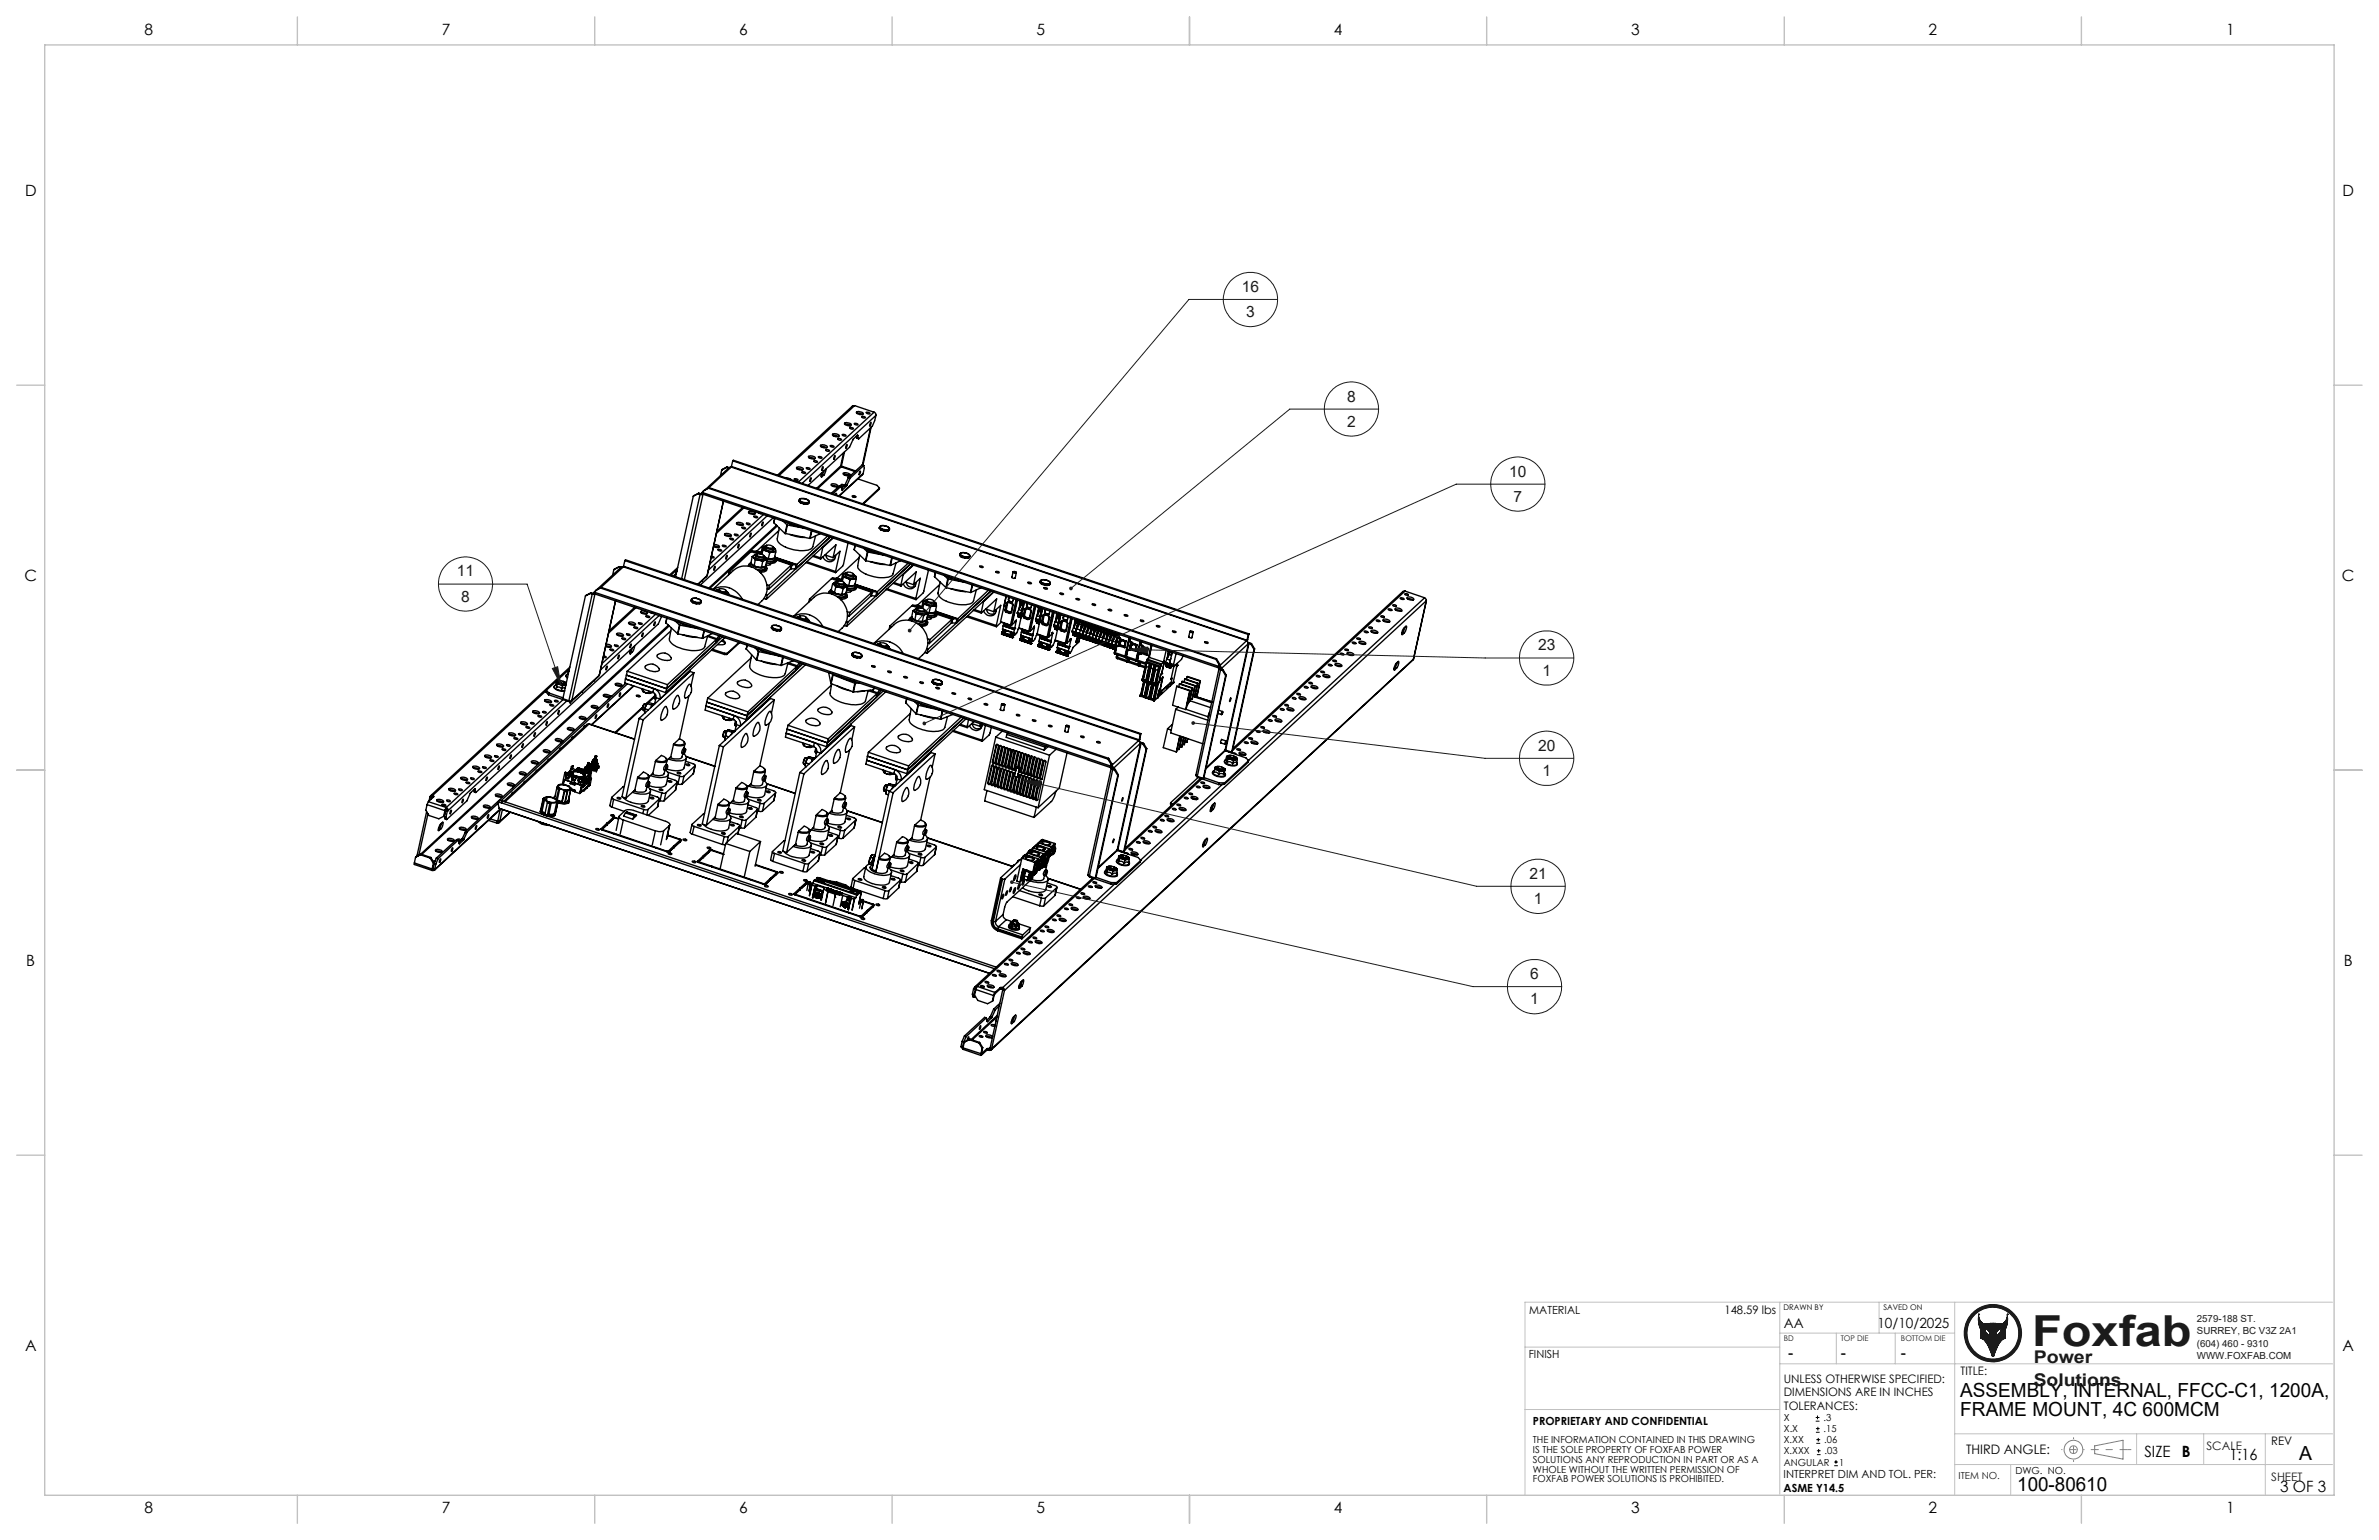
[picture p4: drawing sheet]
<svg xmlns="http://www.w3.org/2000/svg" width="432mm" height="279mm" viewBox="0 0 432 279" stroke-linecap="round" stroke-linejoin="round" font-family="sans-serif">
<defs><g id="words">
<text font-size="7.8" fill="#191924" x="368.8" y="244.2">Foxfab</text>
<g font-size="3.5">
<text x="355.8" y="253.4">ASSEMBLY, INTERNAL, FFCC-C1, 1200A,</text>
<text x="355.8" y="256.9">FRAME MOUNT, 4C 600MCM</text>
<text x="417.3" y="264.9">A</text>
<text x="366.1" y="270.6">100-80610</text>
</g>
<g font-size="3.2" fill="#191924">
<text x="369.1" y="247.2">Power</text>
<text x="369.1" y="251.4">Solutions</text>
</g>
<g font-size="2.8">
<text x="26.2" y="6.3">8</text>
<text x="80.2" y="6.3">7</text>
<text x="134.2" y="6.3">6</text>
<text x="188.1" y="6.3">5</text>
<text x="242.1" y="6.3">4</text>
<text x="296.1" y="6.3">3</text>
<text x="350.1" y="6.3">2</text>
<text x="404" y="6.3">1</text>
<text x="4.5" y="35.6">D</text>
<text x="425.2" y="35.6">D</text>
<text x="4.4" y="105.5">C</text>
<text x="425.1" y="105.5">C</text>
<text x="4.8" y="175.3">B</text>
<text x="425.4" y="175.3">B</text>
<text x="4.5" y="245.2">A</text>
<text x="425.2" y="245.2">A</text>
<text x="324.6" y="246.3">-</text>
<text x="334.1" y="246.3">-</text>
<text x="345" y="246.3">-</text>
<text x="389.2" y="264.3">SIZE</text>
<text x="396" y="264.3">B</text>
<text x="404.7" y="265">1:16</text>
<text x="26.2" y="274.5">8</text>
<text x="80.2" y="274.5">7</text>
<text x="134.2" y="274.5">6</text>
<text x="188.1" y="274.5">5</text>
<text x="242.1" y="274.5">4</text>
<text x="296.1" y="274.5">3</text>
<text x="350.1" y="274.5">2</text>
<text x="404" y="274.5">1</text>
<text x="413.9" y="270.6">3 OF 3</text>
</g>
<g font-size="2.8" fill="#191924">
<text x="225.4" y="53">16</text>
<text x="226.2" y="57.5">3</text>
<text x="244.5" y="72.8">8</text>
<text x="244.5" y="77.4">2</text>
<text x="273.9" y="86.5">10</text>
<text x="274.7" y="91">7</text>
<text x="82.9" y="104.6">11</text>
<text x="83.7" y="109.2">8</text>
<text x="279.2" y="118">23</text>
<text x="280" y="122.6">1</text>
<text x="279.2" y="136.2">20</text>
<text x="280" y="140.8">1</text>
<text x="277.6" y="159.4">21</text>
<text x="278.4" y="164">1</text>
<text x="277.8" y="177.6">6</text>
<text x="277.8" y="182.2">1</text>
</g>
<g font-size="2.5">
<text x="323.8" y="240.9">AA</text>
<text x="340.8" y="240.9">10/10/2025</text>
</g>
<text font-size="2.4" x="356.9" y="263.8">THIRD ANGLE:</text>
<g font-size="2.1">
<text x="313" y="238.3">148.59 lbs</text>
<text x="323.8" y="251">UNLESS OTHERWISE SPECIFIED:</text>
<text x="355.9" y="249.5">TITLE:</text>
<text x="323.8" y="253.4">DIMENSIONS ARE IN INCHES</text>
<text x="323.8" y="255.7">TOLERANCES:</text>
<text x="412.2" y="262.1">REV</text>
</g>
<g font-size="2.1" fill="#191924">
<text x="400.5" y="263.1">SCALE</text>
<text x="412.2" y="268.7">SHEET</text>
</g>
<g font-size="2">
<text x="277.6" y="238.3">MATERIAL</text>
<text x="277.5" y="246.3">FINISH</text>
<text x="278.2" y="258.5">PROPRIETARY AND CONFIDENTIAL</text>
<text x="323.7" y="268.1">INTERPRET DIM AND TOL. PER:</text>
<text x="323.7" y="270.6">ASME Y14.5</text>
</g>
<g font-size="1.8" fill="#191924">
<text x="398.7" y="239.8">2579-188 ST.</text>
<text x="398.7" y="242.1">SURREY, BC V3Z 2A1</text>
<text x="398.7" y="244.3">(604) 460 - 9310</text>
<text x="398.7" y="246.6">WWW.FOXFAB.COM</text>
<text x="355.5" y="268.4">ITEM NO.</text>
</g>
<g font-size="1.8">
<text x="323.8" y="257.8">X</text>
<text x="331" y="257.8">.3</text>
<text x="278.2" y="261.9">THE INFORMATION CONTAINED IN THIS DRAWING</text>
<text x="278.2" y="263.6">IS THE SOLE PROPERTY OF FOXFAB POWER</text>
<text x="323.8" y="259.8">X.X</text>
<text x="323.8" y="263.9">X.XXX</text>
<text x="323.8" y="261.9">X.XX</text>
<text x="331" y="259.8">.15</text>
<text x="331.1" y="261.9">.06</text>
<text x="331.2" y="263.9">.03</text>
<text x="278.2" y="265.4">SOLUTIONS ANY REPRODUCTION IN PART OR AS A</text>
<text x="278.2" y="267.2">WHOLE WITHOUT THE WRITTEN PERMISSION OF</text>
<text x="278.2" y="268.9">FOXFAB POWER SOLUTIONS IS PROHIBITED.</text>
<text x="323.8" y="265.9">ANGULAR</text>
<text x="333.8" y="265.9">1</text>
<text x="365.8" y="267.4">DWG. NO.</text>
</g>
<g font-size="1.4">
<text x="323.7" y="237.6">DRAWN BY</text>
<text x="341.8" y="237.6">SAVED ON</text>
</g>
<g font-size="1.4" fill="#191924">
<text x="323.8" y="243.4">BD</text>
<text x="334.1" y="243.4">TOP DIE</text>
<text x="345" y="243.4">BOTTOM DIE</text>
</g>
</g></defs>
<g fill="none" stroke="#000" stroke-width=".25">
<path d="M151.1 78.8l.1-.1a1.02 1.02 0 0 1 1.2 .4 .95 .95 0 0 1-1.3-.3zM151.2 79h.5l.5 .2M151.3 79v.1M152.1 79.6a.37 .37 0 0 1 .6 .2 .41 .41 0 0 1-.6-.2zM152.9 78.8h.1a.39 .39 0 0 1 .5 .3 .48 .48 0 0 1-.6-.3zM153.3 76.8l.2-.1a.7 .7 0 0 1 1 .5l-.3 .1a.68 .68 0 0 1-.9-.5zM153.4 77h.3l.7 .2M154.2 77.1v.2M154.2 77.6h.1a.39 .39 0 0 1 .6 .2l-.3 .1zM154.3 77.2h.1M155.1 76.8h.1a.34 .34 0 0 1 .5 .3l-.5-.1zM155.1 73.6l-.4 .1-13.6 12.5"/>
<path d="M155.1 73.6l3.5 1.2M155.1 73.6l-13.7 12.7M155.4 79.1l.1 .4 .4 .1M155.5 74.8l.3-.2a.74 .74 0 0 1 .9 .5l-.4 .1a.74 .74 0 0 1-.8-.4zM155.5 75h.6l.5 .2M155.6 79h.1M155.7 79l-.8 .7-.7 1.4-7.5 7M155.7 79l.2 .6M156.4 75.6a.41 .41 0 0 1 .7 .2 .44 .44 0 0 1-.7-.2zM157.2 74.8h.1a.39 .39 0 0 1 .6 .3 .48 .48 0 0 1-.7-.3zM158 76.7l.1-.1v.2l-.2 .5zM158 77.6l-1.5 6.7"/>
<path d="M158.1 77.5l-1.5 6.9M158.6 74.8l.3 .1 .1 .5M158.6 74.8l-13.7 12.7M159 75.4l-.7 1.9-2.4 2.3M159 75.4l-13.4 12.3M125.8 90l-3.2 14.6M126.7 89.6l.4 .1M126.7 89.6l-.9 .4M126.8 89.5l-.1 .1M126.8 89.5l.4 .1M126.8 89.5l-1 .5M127.1 89.7h.5"/>
<path d="M127.1 89.7l-3.4 15.3M127.2 89.6h.1M127.2 89.6l-.1 .1M127.3 89.6l.3 .1M127.3 89.5l.3 .1M127.3 89.5v.1M127.6 89.4v.3M127.6 89.4l93.6 31.5M127.6 89.7h.1M127.6 89.7l-3.4 15.5M127.6 89.3l-.3 .2M127.6 89.7l93.6 31.5"/>
<path d="M127.7 89.1l-.3 .3M127.7 89.1l-.1 .3M128.6 88.6l-.9 .5M128.6 88.6l92.1 31M128.7 88.5l-.1 .1M128.7 88.5l92.1 31M128.7 88.5l-1 .6M129.5 99.1l.9 .2M129.6 98.8h.1a.75 .75 0 0 1 .9 .5h-.5l-.6-.1M130.3 99.7h.1a.39 .39 0 0 1 .6 .2 .48 .48 0 0 1-.7-.2zM131 85.3l-.2 1M131.1 99l.1-.1a.39 .39 0 0 1 .6 .3 .48 .48 0 0 1-.7-.2z"/>
<path d="M131.3 90.9l-3 13.5zM131.6 96.9l.3-.1a.68 .68 0 0 1 .8 .5h-.2a.7 .7 0 0 1-.9-.4zM131.6 97.1l.7 .1 .3 .1M131.9 84.8l-.9 .5M131.9 84.8l.3 .1M132 84.7l-.1 .1M132 84.7l.3 .1M132 84.7l-1 .6M132.2 84.9h.1M132.3 84.8l-4.3 4.1M132.3 84.8l-.1 .1M132.5 97.7l.1-.1a.34 .34 0 0 1 .5 .3h-.5z"/>
<path d="M132.7 84.8h-.4M132.7 84.8l-4.1 3.7M132.7 84.7v.1M132.7 84.7l93.6 31.5M132.8 84.6l-.1 .1M132.8 84.6l93.5 31.6M133 83.6l93.6 31.5M133 83.6l-.2 1M133 83.6l.1-.1 93.6 31.5M133.3 96.9h.1a.34 .34 0 0 1 .5 .3l-.5-.1zM133.7 94.9a.95 .95 0 0 1 1.2 .3 .95 .95 0 0 1-1.2-.3zM133.8 95.1h.7l.3 .2"/>
<path d="M134 98.8l.2-.1-.3 .7zM134.7 95.7a.36 .36 0 0 1 .6 .2 .48 .48 0 0 1-.6-.2zM134.8 92.1l-4.7 4.3M135 92.1l-5 4.7M135.5 94.9a.39 .39 0 0 1 .6 .3 .36 .36 0 0 1-.6-.3zM135.9 93.1h.6l.4 .2M136 92.8l.2-.1a.75 .75 0 0 1 .9 .5l-.4 .1a.68 .68 0 0 1-.8-.4zM136.3 96.7l-.2 .7zM136.5 100l-.2 .1M136.5 100l1.5 .5M136.5 100h.8M136.8 93.7h.1a.36 .36 0 0 1 .6 .2 .48 .48 0 0 1-.7-.2z"/>
<path d="M137.4 100h-.1M137.4 100l.7 .2M137.7 93.1l.4 .1M138.4 99.2v.2M138.4 99.2l-.3 1.1M138.4 99.4l.7 .5M138.4 99.4l.1 .4M138.4 94.8l.1 .1-.2 .5zM138.5 99.8l.6 .1M138.5 99.8l-.2 .8M138.6 93.3l-9.8 9M138.9 99.1a.61 .61 0 0 0 .7 .8h.7l.1-.4"/>
<path d="M138.9 99.1l-.5 .1M138.9 99.1a.39 .39 0 0 0-.5 .3M139.1 99.9l.6 .4M139.1 99.9l1.2 .2M139.1 99l-.2 .1a1.02 1.02 0 0 0 1.5 .3l-.1-.2M139.2 98.9h.1a.76 .76 0 0 1 1 .5h-.1a.9 .9 0 0 1-1.1-.4zM139.2 93.6l-10.6 9.8M140.3 93.9l-13.2 12.3M140.4 99.4l.4 .4M140.4 94.8l2.1 2M140.6 94.1l-.2 .7zM140.8 99.8l-.1 .2-.4 .1"/>
<path d="M140.8 99.8v.4M141 95.3l-12.3 11.4M141.1 95.4l-12.3 11.4M141.4 96.3l-4 3.7M141.4 95.8l-.3 2a1.88 1.88 0 0 0 1.5 1.5 6.1 6.1 0 0 0 4.5 .3l.4-.4 .5-2M142.2 94.6l.6 .6M142.5 96.8h.1M142.6 96.8l4.4 .9M142.7 86.7h.4l.5 .3M142.8 94.8l1.2 .5 1.4 .3M142.8 95.2h.1M142.8 95.2l-.3 1.6"/>
<path d="M142.9 95.2l3.2 .6M142.9 95.2l-.3 1.6M143.3 97l1.2 .3 1.6 .2M144.2 86.9h.1a.39 .39 0 0 1 .5 .2 .48 .48 0 0 1-.6-.2zM144.6 84.8h.1a.99 .99 0 0 1 1.1 .3 .87 .87 0 0 1-1.2-.2zM144.6 85.1l.4-.1 .7 .3M145 90.9a1.35 1.35 0 0 0 1.8 .4l.1-.2M145 90.9h.1M145.1 90.7l-.1 .2M145.1 90.6a1.26 1.26 0 0 1 1.7 .4 1.22 1.22 0 0 1-1.7-.4zM145.2 90.5l-.1 .1a.53 .53 0 0 0 .7 .6 .78 .78 0 0 0 1.1-.2l-.1-.1M145.2 91.2l.2 .1"/>
<path d="M145.5 85.7a.37 .37 0 0 1 .4-.1 .37 .37 0 0 1 .3 .3zM145.9 91.4l.2 .1M145.9 90.5l.9 .3M145.9 90.5h-.7M146.4 84.9v-.1a.39 .39 0 0 1 .6 .3 .48 .48 0 0 1-.6-.2zM146.5 91.4h.1M146.8 82.8h.1a.99 .99 0 0 1 1.1 .3 .82 .82 0 0 1-1.2-.3zM146.8 83l.7 .1 .3 .2M147 97.7h.1M147.2 86.7v.1l-.2 .5zM147.3 96.3l-.3 1.4M147.4 96.3l-.4 1.4"/>
<path d="M147.8 83.6a.36 .36 0 0 1 .5 .3 .36 .36 0 0 1-.5-.3zM148.6 82.9v-.1a.34 .34 0 0 1 .6 .3l-.6-.1zM148.9 96.8l-1.9 .9M148.9 80.8h.1a.9 .9 0 0 1 1.1 .4 1.08 1.08 0 0 1-1.2-.3zM149 81h.5l.5 .2M149 86.5h.2M149.2 85.8l-.2 .5v.2h.2M149.2 99.3h.1M149.2 86.1l.3 .1M149.2 86.1l-.2 .1M149.3 99.3l-.4 1.9M149.4 84.7v.4l-.2 .2z"/>
<path d="M149.5 85.4l-.3 .7M149.5 86.2l-.3 .3M149.9 81.6a.41 .41 0 0 1 .6 .2 .44 .44 0 0 1-.6-.2zM149.9 85.1l-.4 1.1M150.2 97.3l-5.6 5.1M150.7 97.4l-11.5 10.6M150.7 80.9l.1-.1a.39 .39 0 0 1 .5 .3 .48 .48 0 0 1-.6-.2zM150.9 87.8a1.02 1.02 0 0 1 1.2 .4 .92 .92 0 0 1-1.3-.3zM150.9 88.1h.6l.4 .2M151.1 97.6l-12 11.1M151.2 97.6l-1.9 1.7M151.5 82.7h.1v.1l-.3 .5z"/>
<path d="M151.6 89.7l.2-.2v.3M152.6 84.6v.1M152.6 84.6h.1M152.6 84.6l-4.4 4M152.6 88.2l-1.4 1.4M152.6 88.2l.2 .7M152.6 84.7l2.6 .8M152.6 88.2h-.2l-1.5 1.3M152.6 84.7l-4.2 4M152.7 84.6l2.6 .8M152.8 88.9h.1M153.1 82.2l-.5 2.4"/>
<path d="M153.3 88.1l.3 .1M153.3 88.1l-.5 .5M153.3 82l-.6 2.6M153.3 88.1a.32 .32 0 0 0-.3-.2 .32 .32 0 0 0-.3 .2l.5 .1M153.4 87.9l-.1 .2M153.4 87.9l.3 .2M153.6 88.2l-.7 .7M153.7 80.7l.1 .1-.3 .5zM153.7 88.1l-.1 .1M153.9 98.5l-.9 4.1-1.3 1.3v-.2M154 86.6h.1M154 86.6l.3 .1"/>
<path d="M154 86.6l-.6 1.3M154.1 86.1l-.1 .6M154.2 86.1l.1 .2M154.3 86.1a.83 .83 0 0 0-1.3-.1 1.11 1.11 0 0 0 1.1 .3l-.5-.2h-.5l.9 .2M154.3 86.7l-.6 1.4M154.6 86.1h-.4M154.7 90a.44 .44 0 0 1 .6 .2 .49 .49 0 0 1-.6-.2zM154.8 90.1l.4 .1M155 99.7l2.1 2M155.2 99l-.2 .7M155.7 86.9l3.5 1.2 .4 .4M156.1 85.5l.1 .2-.3 .4z"/>
<path d="M156.7 85.9l-4.3 4.1M156.7 85.9l-4.4 4.1M156.8 99.5l.6 .6M156.8 84.5l-2.5 2.2M156.8 84.5l.1 .4-.2 1M156.8 84.5l-.3-.2-2.5 2.3M157.4 99.7l1.2 .5 1.3 .3M159.6 95.8a1.35 1.35 0 0 0 1.8 .4l.1-.2M159.6 95.8h.1M159.6 88.5l-3 2.9M159.6 88.5v.3l-2.9 2.6M159.7 95.6l-.1 .2"/>
<path d="M159.8 95.5a1.41 1.41 0 0 1 1.6 .4 1.08 1.08 0 0 1-1.5 0l-.2-.3zM159.8 95.4l-.1 .2a1.3 1.3 0 0 0 1.7 .4v-.2M159.8 96.1l.1 .1M160.4 96.3l.2 .1M160.5 95.4l.9 .3M160.5 95.4h-.7M161.2 96.3l-.1 .1M106.3 108.1l-4.1 18.7 1.1 .3M107.1 107.7l-.8 .4M107.1 107.7l.4 .1M107.2 107.6l-.1 .1M107.2 107.6l.4 .1"/>
<path d="M107.2 107.6l-.9 .5M107.5 107.8h.5M107.5 107.8l-4.2 19.3M107.6 107.7h.1M107.6 107.7l-.1 .1M107.7 107.7l.3 .1M107.7 107.6l.3 .2M107.7 107.6v.1M108 107.8l-4.2 19.3M108 107.5v.3l93.6 31.5M108 107.5l93.6 31.5M108.1 107.4l-.4 .2"/>
<path d="M109 106.7l-.9 .5-.1 .3M109 106.7l92.1 31M109.1 106.6l-.9 .4-.4 .5M109.1 106.6l-.1 .1M109.1 106.6l92.1 31M109.5 119l.5 .1a.27 .27 0 0 1-.2 .3 .27 .27 0 0 1-.3-.2M109.9 117.2l.9 .2M110 116.9a.72 .72 0 0 1 .9 .5h-.4l-.6-.1M110.7 117.8h.1a.34 .34 0 0 1 .5 .2h-.5zM111.4 103.4l-.2 1M111.5 117.1l.1-.1a.34 .34 0 0 1 .5 .3h-.4zM111.7 109l-2.9 13.5z"/>
<path d="M111.9 115a.95 .95 0 0 1 1.3 .3 .95 .95 0 0 1-1.3-.3zM112 115.2l.7 .1 .3 .1M112.3 102.9l-.9 .5M112.3 102.9l.3 .1M112.3 118.9h.1v.2l-.2 .4zM112.4 102.8l-1 .6M112.4 102.8l.3 .1-.1 .1M112.4 102.8l-.1 .1M112.6 103h.1M112.9 115.8l.1-.1a.39 .39 0 0 1 .5 .3 .48 .48 0 0 1-.6-.2zM113.1 102.9h-.3l-4.5 4.1M113.1 102.9l-4.1 3.7"/>
<path d="M113.1 102.8v.1M113.1 102.8l93.6 31.5M113.2 102.7l-.1 .1M113.2 102.7l93.6 31.5M113.4 101.7l93.6 31.5M113.4 101.7l-.2 1M113.4 101.7l.1-.1 93.6 31.5M113.7 115h.1a.35 .35 0 0 1 .3 0 .35 .35 0 0 1 .2 .3h-.4zM114.1 113a.95 .95 0 0 1 1.3 .3 .95 .95 0 0 1-1.3-.3zM114.2 113.2l.8 .1 .2 .1M114.3 118.6h.1M114.4 116.9l.2-.1-.3 .7z"/>
<path d="M114.4 117.9l-.1 .5v.2h.1M114.5 118.1l.3 .2M114.5 118.1l-.2 .2M114.8 117.5l-.3 .6M114.8 118.3l-.4 .3M115.1 113.8v-.1a.39 .39 0 0 1 .6 .3 .48 .48 0 0 1-.6-.2zM115.2 117.2l-.4 1.1M115.2 110.2l-4.7 4.3M115.4 110.2l-4.9 4.7M115.9 113h.1a.39 .39 0 0 1 .5 .3 .48 .48 0 0 1-.6-.3zM116.3 111.2h.8l.3 .2M116.4 110.9l.1-.1a.73 .73 0 0 1 1 .5l-.2 .1a.76 .76 0 0 1-1-.5z"/>
<path d="M116.5 111.2v.1M116.7 114.9l.1 .1-.3 .5zM117.3 111.8v-.1a.34 .34 0 0 1 .6 .3l-.6-.1zM118.1 111.2l.4 .1M118.9 112.9l.1 .1-.3 .5zM119 111.4l-9.8 9M119.7 111.7l-10.7 9.8M120.1 111.8l-.6 1.4-33.1 30.6M120.9 113l2.1 2M121 112.1l-.1 .9zM121.3 113.4l-45.1 41.7M121.5 113.6l-44.9 41.4"/>
<path d="M121.7 114.5l-7.9 7.3M121.8 119.3a1.58 1.58 0 0 0-2.6-.3 2.11 2.11 0 0 0 2.6 .6v-.3M121.8 113.9l-.3 2a1.99 1.99 0 0 0 1.5 1.5l.4 .1a5.3 5.3 0 0 0 4.3 .1l.7-2.2M122.3 104.4v.1M122.5 112.6l.8 .8M122.7 104.2v-.1l-.3 .2v.3M122.8 103.5v.2M122.8 103.5l-.2 .6M122.8 103.7h.1M122.9 103.5l-.1 .2M122.9 103.5h-.1M122.9 103.3l-1.1 1.1"/>
<path d="M123 115h.1M123 112.8a7.4 7.4 0 0 0 3 1M123 103l-1.4 1.3M123 115l4.5 .8M123.3 113.4h.1M123.3 113.4l-.3 1.6M123.4 113.4l3.3 .7M123.4 113.4l-.4 1.6M123.8 115.1l1.7 .5h1.1M125.4 109a1.32 1.32 0 0 0 1.8 .4l.1-.3M125.4 109h.1M125.5 108.8l-.1 .2"/>
<path d="M125.6 108.7a1.49 1.49 0 0 1 1.6 .4 1.22 1.22 0 0 1-1.6-.4zM125.6 108.6l-.1 .1a1.28 1.28 0 0 0 1.7 .6v-.3M125.7 109.3l.1 .1M126.3 109.5h.2M126.4 108.5l.8 .4M126.4 108.5l-.7 .1M127.1 109.5h-.2M127.5 115.8h.1M127.5 105.3l-.1 .1M127.8 114.4l-.3 1.4M128.3 104.5l-1.6 1.5M128.3 104.5l-1.7 1.5"/>
<path d="M128.3 104.4v.1M128.4 115.5l1.6 .5M128.5 115.3l1.6 .6M129.1 100.9l.5 .1v.2l-.5-.1M129.2 118l2.3 .7M129.3 114.9l-1.8 .9M129.3 117.8l2.3 .7M129.5 107a3.8 3.8 0 0 1 5.2 1.7M129.7 102.8h.1v.1l-.2 .5zM130 107.1h.1zM130 116l-.1 .7 .2-.2M130 116l-8.9 8.2"/>
<path d="M130.1 115.9l-.1 .1M130.1 115.9v.6M130.4 107h.1M130.4 107l-.3 .1M130.4 107l-.1 .2M130.5 115.3l-.4 .6M130.6 106.9l.1-.1a.82 .82 0 0 1 1.1 .5h-.1a1 1 0 0 1-1.2-.3zM130.6 106.9l-.2 .1 .1 .3M130.7 115.4l-.6 1.1M131 116.3l.6 .5M131.1 116.1l.2 .1a.4 .4 0 0 1 .3 .5 .4 .4 0 0 1-.5 .3l-.9-.1M131.1 115.5l-10.1 9.5"/>
<path d="M131.5 118.7h.4M131.6 118.5h.4M131.6 118.5l-.1 .2M131.6 115.7l-10.8 10M131.8 107.1l.1 .1a.37 .37 0 0 1-.2 .4 .37 .37 0 0 1-.4 0M131.8 107.7h.1M131.9 107.4l.3 .1zM131.9 100.8l.1 .1-.2 .5zM131.9 107.4l-.1 .3M132 118.5l-.1 .2M132.2 107.5v.4M132.2 107.5l.2 .4"/>
<path d="M132.3 103.8l-.1 .5M132.3 103.8l.4 .1M134.1 116.6l-2.1 1.9M134.3 116.6l-2.4 2.1M135.4 117.8h.1M135.5 117.8l1.8 1.9M135.6 117.1l-.2 .7M135.9 102.4v.3M136 102.8l-.1-.4 .4-.3-.1 .5 .2 .3M136.3 102.1l.6 .6M136.3 102.1a.79 .79 0 0 0 .9 .8 1.48 1.48 0 0 0 1.8-.2M136.3 100.1l-4 3.7"/>
<path d="M136.3 119.4l-7.9 7.3M136.3 100.1l1.2 .4M136.4 102.9a3.8 3.8 0 0 1 2.7 3 3.8 3.8 0 0 1-1.5 3.8M136.4 102.9a3.3 3.3 0 0 0-3.3 .6l-3.7 3.4M136.4 118.8l-.3 2a2.13 2.13 0 0 0 1.7 1.6 5.8 5.8 0 0 0 4.4 .2l.3-.4 .5-1.9M136.5 101l.3 .2M136.5 101l-.2 1.1M136.7 102.6l.8 .3M136.8 101.2l1 .4M136.8 101.2l.3 .4M136.9 102.7l.6 .2M136.9 100.7a.28 .28 0 0 0-.2 .2 .28 .28 0 0 0 .1 .3"/>
<path d="M136.9 100.7h.3zM136.9 100.7l-.4 .3M137 117.5l.7 .7M137.1 101.6h.7M137.1 101.6l-.2 1.1M137.2 100.7a.65 .65 0 0 0 .8 .8h.6l.1-.5M137.3 100l.8 .3M137.3 119.7l.1 .1M137.4 100.6a.94 .94 0 0 1 1.2 .3 .94 .94 0 0 1-1.2-.3zM137.4 119.8l4.3 .9M137.4 100.5l-.2 .1a.84 .84 0 0 0 1.1 .6l.4-.1-.1-.3M137.5 102.9h.7"/>
<path d="M137.5 102.9h.9M137.6 117.7l.1 .1a7 7 0 0 0 2.9 .9M137.7 118.2h.1M137.7 118.2l-.4 1.5M137.7 118.2l3.9 .9M137.7 118.2l-.3 1.6M137.8 101.6l.6 .3M137.8 101.6h1.1M138.1 100.4l-.1 .1M138.1 100.3v.2M138.1 103.8v.2M138.2 119.9l1 .4 1.7 .3"/>
<path d="M138.4 101.9l-.2 1M138.7 108.6l.4 .1M138.8 101l.2 .2M138.9 101.6l-.5 .3M139 101.2a.25 .25 0 0 1 .1 .2 .25 .25 0 0 1-.2 .2M139 101.2l.2 .4M139 102.6l-.8 .3M139 102.7a.82 .82 0 0 1-1.2 .7l-.5-.1M139 102.7a.46 .46 0 0 1 .2 .6 .46 .46 0 0 1-.6 .2h-1.1M139 107.9l.2 .1M139 101.2l.5 .2M139 101.3l1 .1"/>
<path d="M139.2 101.8a1.09 1.09 0 0 0 1.4-.3l.1-.4a.41 .41 0 0 1 .2 .5 .41 .41 0 0 1-.5 .3h-1.2M139.2 106.1l.4 .1M139.2 101.6h-.3M139.2 103.2a.93 .93 0 0 1-1.3 .6M139.2 101.6l-.2 1M139.2 108l-.1 .7M139.2 106.9h.3M139.5 101.4h.5M139.6 106.2l-.1 .7M139.7 100.3l-.2 1.1M139.8 102.4v-.1a.56 .56 0 0 1-.8 .2M140 113.9a1.35 1.35 0 0 0 1.8 .4l.1-.2"/>
<path d="M140 113.9h.1M140.1 113.7l-.1 .2M140.1 113.6a1.37 1.37 0 0 1 1.7 .4 1.25 1.25 0 0 1-1.7-.3zM140.2 113.5h.7l.9 .3M140.2 113.5l-.1 .1a1.17 1.17 0 0 0 1.5 .7l.3-.2-.1-.2M140.2 114.2l.2 .1M140.3 100.1l-.6 .2M140.3 100.1l.5 .1M140.6 100.9a.42 .42 0 0 1-.1 .5 .42 .42 0 0 1-.5 .1l-.9-.1M140.7 101.1l3.9 1.3M140.7 101.2l3.9 1.3M140.8 100.2l-.2 1-.6 .2"/>
<path d="M140.9 114.4l.1 .1M140.9 101.6a.89 .89 0 0 1-1.2 .6h-.6M140.9 101.6l2.7 .9M140.9 101.5l2.9 .9M141.6 114.4l-.1 .1M142.1 119.2l-.4 1.5M142.2 119.2l-.4 1.5M143.5 103.3l-4 3.6M143.5 103.2v.1M143.5 103.2h.8M143.6 102.5l-4 3.7M143.6 102.5l-.1 .8"/>
<path d="M143.8 102.4l-.2 .1M143.8 102.4l-.3 .8M143.8 102.4l.8 .1M144 119.9l-2.2 .8M144.6 112h.1zM144.6 102.5l-.3 .7M144.6 102.4l-.1 .8h-.2M144.6 102.4v.1M144.7 112l.3-.1zM145 112l-.1 .1M145.1 111.8h.1a.88 .88 0 0 1 1.2 .4 .88 .88 0 0 1-1.3-.4zM145.2 111.8l-.2 .1 .1 .3"/>
<path d="M146.3 102.1l5.4 1.8M146.3 112l.2 .2-.1 .2-.6 .1M146.4 101.9l5.3 1.8M146.5 112.3l.2 .1zM146.5 112.3l-.1 .3M146.7 112.4l.1 .4M146.7 112.4l.3 .5M146.9 108.7l-.1 .6M146.9 108.7l.4 .1M147.5 100.9l1.4 .5M147.7 100.8l1.2 .4M149.3 113.6a3.8 3.8 0 0 0-5.3-1.7l3.7-3.5a3.8 3.8 0 0 1 6.1 2.6 3.6 3.6 0 0 1-1.6 3.6"/>
<path d="M149.8 100.7l1.4 .5M149.9 100.7a.96 .96 0 0 0 .6 .9 .96 .96 0 0 0 1-.2M150.5 107.4l-.1 .2M150.6 107.7l-.1-.5 .4-.2-.1 .4 .2 .4M150.9 107a1.31 1.31 0 0 0 1.3 .9 1.14 1.14 0 0 0 1.4-.3M150.9 105l-4 3.7M150.9 105l1.2 .4M151.1 104.9l-.2 .1M151.1 104.9h.8M151.1 104.9l1.4 .5M151.1 105.9l-.2 1.1 .5 .6M151.1 105.9l.3 .2"/>
<path d="M151.2 101.2l.5-2.4-2.8 2.6v-.2M151.2 101.2l1.3-1.2-.8 3.7M151.3 107.5l.8 .3M151.4 107.6l.7 .2M151.4 106.1l1 .5M151.4 106.1l.3 .4M151.6 105.7a.25 .25 0 0 0-.3 .1 .25 .25 0 0 0 .1 .3M151.6 105.7l-.5 .2M151.6 100.9h.1M151.7 100.8a1.16 1.16 0 0 1-1.1 1.1 1.16 1.16 0 0 1-1.2-.9M151.7 106.5l.7 .1M151.7 106.5l-.3 1.1"/>
<path d="M151.8 105.6l-.1 .3a1.21 1.21 0 0 0 1.6 .4v-.3M151.8 105.6l-.2 .1M151.8 105.6h.1M151.9 108.2a1.39 1.39 0 0 0 1.6-.2l.1-.4a.44 .44 0 0 1 .1 .6 .44 .44 0 0 1-.6 .2h-.9M151.9 104.9l.8 .3M151.9 104.9h.1M152 105.5a.94 .94 0 0 1 1.2 .3 .87 .87 0 0 1-1.2-.3zM152 105.4l-.2 .2a.87 .87 0 0 0 1.3 .5l.2-.1-.1-.3M152.1 107.8h.7M152.1 107.8h.9M152.4 106.6l.6 .2M152.7 108.9l.1-.2-.1 .2"/>
<path d="M152.7 105.2v.2M152.7 105.3l-.1 .1M153 104.1l.5-.1-.4 .2-.1 .2M153 104.1v.3M153 104.1l-.3 1.1M153 104.4l.3 .3 .4 .2M153 104.4l.1 .3M153 106.8l-.2 1M153.1 104.7l.6 .2M153.1 104.7l-.2 .8M153.2 113.5l.5 .1M153.4 105.9l.2 .2z"/>
<path d="M153.5 106.5l-1.1 .1M153.5 106.5l-.5 .3M153.5 104a.61 .61 0 0 0 .7 .8h.7l.1-.4M153.6 106.1a.25 .25 0 0 1 .1 .2 .25 .25 0 0 1-.2 .2M153.6 107.5l-.4 .3h-.4M153.6 106.1l.2 .4M153.6 106.2l.5 .1M153.6 106.2l1 .1M153.6 112.8l.2 .1M153.7 103.9h.1a1.06 1.06 0 0 1 1.1 .3 .82 .82 0 0 1-1.2-.3zM153.7 104.9l.6 .3M153.7 104.9l1.2 .2"/>
<path d="M153.7 103.9l-.2 .1a1.05 1.05 0 0 0 1.5 .4l-.1-.3M153.8 106.7a1.22 1.22 0 0 0 1.4-.3l.1-.4a.41 .41 0 0 1 .2 .5 .41 .41 0 0 1-.5 .3h-1.3M153.8 108.1a.88 .88 0 0 1-1.3 .6M153.8 111l.4 .1M153.8 106.5h-.3M153.8 106.5l-.2 1M153.8 111.8h.3M153.8 112.9l-.1 .7M154.1 106.3h.5M154.2 111.1l-.1 .7M154.3 105.2l-.2 1.1M154.4 107.4v-.3a.44 .44 0 0 1-.2 .4 .44 .44 0 0 1-.5-.1h-.1"/>
<path d="M154.6 118.8a1.32 1.32 0 0 0 1.8 .4l.1-.2M154.6 118.8v.1M154.6 118.8h.1M154.7 118.6l-.1 .2M154.8 118.5a1.49 1.49 0 0 1 1.6 .4 .63 .63 0 0 1-.9 .2 .58 .58 0 0 1-.7-.6zM154.8 118.4a.39 .39 0 0 0-.1 .5 .39 .39 0 0 0 .5 .2 1.06 1.06 0 0 0 1.3-.1l-.1-.2M154.8 119.1l.2 .1M154.9 105.1l-.6 .1M154.9 105.1h.5M155 104.4l.4 .3M155.2 105.9a.52 .52 0 0 1-.2 .5 .52 .52 0 0 1-.6 0l-.7-.1M155.3 106l3.9 1.4"/>
<path d="M155.3 106.1l3.9 1.3M155.4 104.7l-.1 .2-.4 .2M155.4 104.7v.4M155.4 105.1l-.2 1.1-.6 .1M155.4 119.3l.2 .1M155.5 106.5l2.7 1M155.5 106.5a.74 .74 0 0 1-1 .6h-.8M155.5 106.4l2.9 1M155.5 118.4l.9 .3M155.5 118.4h-.7M155.9 101.2l-4 3.7M156 100.7l-.3 2a1.88 1.88 0 0 0 1.5 1.5 5.7 5.7 0 0 0 4.7 .2l.2-.3 .5-2"/>
<path d="M156.2 119.3l-.1 .1M157.1 101.7h.1M157.2 101.7l4.3 .9M157.4 100.1l.1 .1M157.4 100.1l-.3 1.6M157.5 100.2l3.1 .6M157.5 100.2l-.3 1.5M157.9 101.9l1.6 .4 1.2 .1M158 108.2l-3.9 3.6M158.2 108.1l-.2 .1M158.2 108.1h.7M158.2 107.5l-4 3.6"/>
<path d="M158.2 107.5l-.2 .7M158.4 107.4l-.2 .1M158.4 107.4l-.2 .7M158.4 107.4h.8M158.6 116.8l3.7-3.5a3.8 3.8 0 0 1 5.9 1.8 3.6 3.6 0 0 1-1.5 4.4M158.6 116.8a3.8 3.8 0 0 1 5.3 1.7M159.2 116.9h.1zM159.2 107.4l-.3 .7M159.2 107.4l-.1 .7h-.2M159.2 107.4h.1M159.5 116.8h.1M159.5 116.8l-.2 .1"/>
<path d="M159.5 116.9v.2M159.7 116.7h.1a1.15 1.15 0 0 1 1.2 .3 .92 .92 0 0 1-1.3-.2zM159.8 116.7l-.3 .2 .2 .2M160.9 107l5.4 1.8M160.9 116.9l.2 .2-.1 .2-.6 .1M161 117.5h.1M161 106.8l5.2 1.8M161.1 117.2l.2 .2zM161.1 117.2l-.1 .3M161.3 117.4l.1 .3M161.3 117.4l.2 .4M161.5 113.6l-.1 .6"/>
<path d="M161.5 113.6l.4 .1M161.5 102.6h.1M161.9 101.2l-.4 1.4M161.9 101.2l-.3 1.4M162.1 105.8l1.4 .5M162.2 105.7l1.3 .4M163.4 101.7l-1.8 .9M163.8 104.2l.1 .1M163.9 104.3l-.4 1.8M164.4 105.6l1.4 .5M164.5 105.6a.99 .99 0 0 0 1.6 .7M164.8 102.2l-5.6 5.2"/>
<path d="M165.1 112.3l-.1 .2M165.2 102.3l-11.4 10.6M165.5 112l-.1 .4 .2 .3M165.5 111.9l-.4 .2v.3l.1 .2M165.5 111.9a.78 .78 0 0 0 .8 .8 1.67 1.67 0 0 0 1.8-.1l.1-.1M165.5 109.9l-4 3.7M165.5 109.9l1.2 .4M165.7 109.8l1.5 .5 .1-.1M165.7 109.8l-.2 .1M165.7 109.8h.7M165.7 110.8l-.2 1.1 .6 .6M165.7 110.8l.3 .2"/>
<path d="M165.7 102.5l-12 11.1M165.8 106.1l.5-2.3-2.8 2.5v-.2M165.8 102.5l-1.9 1.8M165.8 106.1l1.2-1.2-.8 3.7M165.9 112.4l.8 .3M166 111l1 .5M166 111l.3 .4M166.1 112.5l.6 .2M166.1 110.6a.25 .25 0 0 0-.2 .2 .25 .25 0 0 0 .1 .2M166.1 110.6l-.4 .2M166.1 105.8h.1M166.2 105.7a1.11 1.11 0 0 1-.8 1.1 1.11 1.11 0 0 1-1.3-.6l-.2-.3"/>
<path d="M166.3 111.4l.7 .1M166.3 111.4l-.2 1.1M166.3 110.5l-.2 .1M166.3 110.5h.1M166.4 110.5a.64 .64 0 0 0 .1 .7 .64 .64 0 0 0 .7 .1h.6l.1-.4M166.4 110.5l-.3 .1M166.4 113.1h.1a1.24 1.24 0 0 0 1.6-.2l.1-.4a.39 .39 0 0 1 .2 .5 .39 .39 0 0 1-.5 .3h-1.2M166.4 109.8l.9 .3M166.5 110.4a.94 .94 0 0 1 1.3 .3 .87 .87 0 0 1-1.3-.3zM166.5 109.8h-.1M166.5 109.8l.8 .3M166.6 110.3l-.2 .2a.84 .84 0 0 0 1.1 .6l.4-.2-.1-.3"/>
<path d="M166.7 112.7h.7M166.7 112.7h.8M167 111.5l.6 .2M167.3 113.8v-.2v.2M167.3 110.1v.2M167.5 109.1l.6-.2-.3 .1-.2 .3M167.5 109.1l.1 .2M167.5 109.1l-.2 1M167.6 109.3l.7 .5M167.6 109.3v.3M167.6 109.6l.7 .2M167.6 109.6l-.1 .8"/>
<path d="M167.6 111.7l-.2 1M167.9 118.4l.4 .1M167.9 110.8l.2 .2M167.9 110.8h.1M168 110.8l.1 .2M168 111.4l-1 .1M168 111.4l-.4 .3M168.1 109a.6 .6 0 0 0 .7 .7h.7l.1-.4M168.1 111a.25 .25 0 0 1 .1 .3 .25 .25 0 0 1-.2 .1M168.1 111l.3 .4M168.2 112.5l-.8 .2M168.2 117.8h.2"/>
<path d="M168.3 109.8l.6 .3M168.3 109.8l1.1 .2M168.3 108.8a1.08 1.08 0 0 1 1.2 .3 .92 .92 0 0 1-1.3-.2zM168.3 108.8l-.2 .1a.98 .98 0 0 0 1.3 .5l.2-.1-.1-.3M168.3 115.9l.5 .1M168.4 113a.93 .93 0 0 1-1.3 .6M168.4 111.4h-.4M168.4 117.8l-.1 .7M168.4 111.4l-.2 1.1M168.4 116.7l.3 .1M168.5 103.4l-.9 4-1.3 1.4-.1-.2M168.6 111.2l-.4-.1 1 .1"/>
<path d="M168.6 111.2h.6M168.8 116l-.1 .8M168.9 110.1l-.3 1.1M169 112.3l.1-.2a.62 .62 0 0 1-.9 .2M169.4 110l-.5 .1M169.4 110h.6M169.6 109.3l.3 .3zM169.6 104.6l2.1 2M169.8 110.8a.4 .4 0 0 1-.1 .4 .4 .4 0 0 1-.5 .1l-.9-.1M169.8 103.9l-.2 .7zM169.9 111a.79 .79 0 0 1-1.2 .6h-.4M169.9 110.9a.41 .41 0 0 1 .2 .5 .41 .41 0 0 1-.5 .3h-1.3"/>
<path d="M169.9 110.9l3.9 1.4M169.9 111l3.8 1.3M169.9 109.6v.2l-.5 .2M169.9 109.6l.1 .4M170 110l-.2 1.1-.6 .1M170.1 111.4a.83 .83 0 0 1-1.2 .6h-.6M170.1 111.4l2.7 1M170.1 111.3l2.9 1M170.5 106.1l-4 3.7M170.6 105.6l-.3 2a1.9 1.9 0 0 0 1.5 1.5 5.8 5.8 0 0 0 4.7 .2l.2-.3 .5-2M171.4 104.4l.6 .6M171.7 106.6h.1"/>
<path d="M171.8 106.6l4.3 .9M172 104.6l1.2 .5 1.3 .3M172 105l.1 .1M172 105l-.3 1.6M172.1 105.1l3.1 .6M172.1 105.1l-.3 1.5M172.5 106.8l1.2 .3 1.6 .3M172.6 113.1l-3.9 3.7M172.7 113l-.1 .1M172.7 113h.8M172.8 112.4l-4 3.6M172.8 112.4l-.2 .7"/>
<path d="M173 112.3l-.2 .1M173 112.3l-.3 .7M173 112.3h.7M173.7 112.3l-.2 .7M173.8 112.3l-.1 .7h-.2M173.8 112.3h-.1M174.2 100.7v.1M174.2 100.7h.1M174.2 100.5a.6 .6 0 0 0 .7 .7 .71 .71 0 0 0 1.1-.3M174.3 100.4a1.38 1.38 0 0 1 1.7 .4 1.19 1.19 0 0 1-1.7-.4zM174.4 100.4a.37 .37 0 0 0-.1 .4 .37 .37 0 0 0 .5 .2 1.06 1.06 0 0 0 1.2-.1v-.2M174.4 101l.2 .1"/>
<path d="M175 101.2l.2 .1M175.1 100.3l.9 .3M175.1 100.3h-.7M175.4 111.9l5.4 1.8M175.6 111.7l5.2 1.8M175.8 101.2l-.1 .1M176.1 107.5h.1M176.5 106.1l-.4 1.4M176.5 106.2l-.3 1.3M176.7 110.7l1.4 .5M176.8 110.6l1.3 .4M177.8 102.7a.35 .35 0 0 1 .6 .2h-.4z"/>
<path d="M178 106.6l-1.8 .9M178.4 109.1l.1 .1M178.5 109.2l-.4 1.8M178.9 110.5l1.5 .5M179.1 110.5a.96 .96 0 0 0 .5 .9 .96 .96 0 0 0 1.1-.2M179.4 107.1l-5.6 5.2M179.8 107.2l-11.4 10.6M180.3 107.4l-12 11.1M180.4 111l.5-2.3-2.8 2.5v-.2M180.4 107.4l-1.9 1.8M180.4 111l1.2-1.2-.8 3.7M180.7 103.7a.37 .37 0 0 1 .6 .2h-.5z"/>
<path d="M180.7 110.7h.1M180.8 110.6a1.16 1.16 0 0 1-1 1.1 1.16 1.16 0 0 1-1.3-.9M181.6 112.8l1.8 .7M181.6 112.8l1.8 .6M181.7 112.9l-.8 .8-.1-.2M181.8 115h.1M181.8 115l1.9 .7M181.8 115l1.9 .6M181.8 114.9h.1M181.8 114.9v.1M181.8 114.9l1.9 .7M181.8 114.9l1.9 .6"/>
<path d="M181.9 114.8h.1M181.9 114.8v.1M181.9 114.9h-.1M181.9 114.8l1.9 .6M181.9 114.8l1.8 .7M181.9 114.8l1.8 .6M181.9 114.7h.1M181.9 114.7v.1M181.9 114.7l1.9 .7M181.9 114.7l1.9 .6M182 114.1l2 .8M182 114.1l2 .7"/>
<path d="M182 114.2v.3l.3 .1M182.1 113.6h.1M182.1 113.6l2 .6M182.1 113.6l-.1 .5M182.2 113.3l-.1 .3M182.2 110h.1M182.2 113.1l-.1 .2 2.1 .7M182.3 114.6v.1h-.4M182.4 114.3v.3M182.4 110.7v.2l.2 .2M182.4 110.7h.1M182.5 114.6h.1"/>
<path d="M182.5 110.7l.2 .3M182.5 114.6v.1M182.6 108.2l-.4 1.8M182.6 114.4l-.1 .3-.2-.1M182.6 111.1l.6 .2M182.6 108.2l-1 4.6M182.7 110.6l.1 .2M182.7 109.4l-.3 1.3M182.7 109.4h.1M182.7 110.6l-.2 .1M182.7 111l-.1 .1M182.7 111l.6 .2"/>
<path d="M182.8 109.4l-.3 1.3M182.8 110.8l.6 .3M182.8 110.8l-.1 .2M182.9 109.3h.1M182.9 109.3l-.1 .1M182.9 109.3l-.2 1.3M183.1 109.2l-.4 .2M183.1 108.7v.4M183.1 109.3l-.3 .1M183.1 109.2l.5 .2M183.1 109.2v.1M183.1 109.3l.5 .2"/>
<path d="M183.1 108.6v.5M183.1 108.6v.1M183.1 109.1h.1M183.1 108.3v.4M183.1 109.1l.5 .1M183.2 108.4l-.1 .2M183.3 111.2l-.1 .1M183.4 113.4v.1M183.4 111.1h.2M183.4 111.1l-.1 .1M183.6 114.9l-.1-.2-.1 .3h.2M183.6 111l-.3 .2"/>
<path d="M183.6 114.9l.1 .1M183.6 115l-.1 .1 .3 .2M183.6 115v.1M183.6 114.9l-.1 .1M183.6 111v.1M183.6 111.1l-.1 .2h-.3M183.6 113.3h.1M183.6 113.3l-.2 .2M183.6 109.4l.2 .2 .1 .2M183.6 109.2h.1M183.6 109.5l.2 .1v.2M183.6 109.4v.1"/>
<path d="M183.7 115.6h.1M183.7 104.7a.28 .28 0 0 0 .1 .3 .28 .28 0 0 0 .4-.1l.1-.1M183.7 115.5v.1M183.7 115.5h.1M183.7 115.4v.1M183.7 115.4h.1M183.7 114.8v.3l.4 .2M183.8 115.6h.1M183.8 115.6h-.1M183.8 115.4h.1M183.8 115.3v.1M183.8 109.1l-.2 .1"/>
<path d="M183.8 115.3v.3v-.2M183.8 115.3h.1M183.8 109.8h.1M183.8 109.8l-.2 1.2M183.8 115.4v.2M183.9 103.8l-.2 1M183.9 109.8l-.3 1.3M183.9 103.8l.3 .2 .3-.1-.1-.1M183.9 103.7h.1M183.9 103.7v.1M183.9 103.8l.3-.1 .2 .1-.2 .1zM183.9 108.6v.4l-.3 .2"/>
<path d="M184 114.8h.1M184 114.9l.1 .4M184 114.8v.1M184 114.9h.1M184.1 114.2l-.1 .6M184.1 114.2h.1M184.2 114h.1M184.2 114v.2M184.3 112.7h.1M184.4 112.7h.1M184.4 112.7l.1-.2-.8 .8M184.4 112.7l-.2 1.3"/>
<path d="M184.4 108.8l-1 4.6M184.5 103.9l-.2 1M184.6 108.8l-1 4.5M184.6 111.2l.6 .2M184.7 111.1l-.1 .1M184.7 111.1l.6 .2M184.7 108.9l-1 4.4M184.7 111.3h.1M184.7 111.3l.6 .2M184.7 111.3v.1M184.7 111.4h.1M184.7 111.5h.1"/>
<path d="M184.7 111.5l.6 .2M184.7 111.4l.6 .2M184.8 111.5h.1M184.8 111.7h.1M184.8 111.7l.6 .1-.6-.1M184.8 111.5l.5 .3M184.8 111.4l-.1 .1M184.8 111.9h.1M184.8 111.9l.5 .2zM184.8 111.7l.5 .2M184.8 111.9l.5 .1M184.8 111.6v.1"/>
<path d="M184.9 111.8h.1M184.9 111.8l-.1 .1M184.9 111.7v.1M184.9 111.8l.4 .2-.4-.2M184.9 113.9l1.8 .7M184.9 113.9l1.8 .6M185 114l-.5 .8-.4 .5M185.1 116.1h.1M185.1 116.1l1.9 .7M185.1 116h.1M185.1 116v.1M185.1 109l-.1 1.1-.3 1"/>
<path d="M185.1 116l1.9 .7M185.1 116.1l1.9 .6M185.1 116l1.9 .6M185.2 115.9h.1M185.2 115.9v.1M185.2 116h-.1M185.2 115.9l1.9 .6M185.2 115.9l1.8 .7M185.2 115.9l1.8 .6M185.2 115.8v.1M185.2 109.1l.5 .2-.3 1.5-.5-.2zM185.2 115.8l1.9 .7"/>
<path d="M185.2 111.4h.1M185.3 115.3l2 .7M185.3 111.3v.1M185.3 111.4h.1M185.3 111.3l-.1 .1M185.3 111.4l.2 .1M185.3 115.3l2 .6M185.3 111.4h.2M185.3 111.4h-.1M185.3 111.3l.2 .1M185.3 111.5h.1M185.3 111.6h.1"/>
<path d="M185.3 111.5v.1M185.3 109.1l.2 .2M185.3 115.3v.3l.3 .1M185.3 111.7h.1M185.3 111.8h.1M185.3 111.4v.1M185.3 111.7v.1M185.4 111.7h.1M185.4 111.7v.1M185.4 114.7l2 .7M185.4 114.7l-.1 .6M185.4 111.7l-.1 .1"/>
<path d="M185.4 111.6l-.1 .1M185.4 114.7l2 .6M185.4 114.7h.1M185.4 109.7l-.5 .9M185.4 109.7h.2M185.5 114.4l2 .7M185.5 114.4l-.1 .3M185.5 114.2v.2M185.5 109.3h.2M185.5 109.3l-.1 .4M185.6 110.7l.2-1.4h.1l-1 4.6M185.6 110.7v.1"/>
<path d="M185.6 110.6v.1M185.7 115.4v.3M185.7 111.8l.2 .4M185.7 111.8h.1M185.7 109.2l-.1 1-.3 1.1M185.7 115.7h.1M185.8 109.3l-.1 .7-.4 1.3M185.8 111.8l.2 .3M185.8 115.7v.1M185.9 115.5l-.1 .3-.6-.1v.1M185.9 111.7l.3 .3M185.9 112.2l.6 .2"/>
<path d="M185.9 111.7l-.1 .1M186 110.6l-.3 1.2M186 110.6h.1M186 112.1l-.1 .1M186 112.1l.6 .2M186.1 110.6l-.3 1.2M186.2 112l.5 .1M186.2 112l-.2 .1M186.2 110.4h.1M186.2 110.4l-.1 .2M186.2 110.4l-.3 1.3M186.3 109.8l.1 .4"/>
<path d="M186.4 110.3h-.3l-.1 .3M186.4 110.4h-.2l-.1 .2M186.4 110.3l.5 .2M186.4 110.4l.5 .2M186.4 110.3v.1M186.4 109.7v.5M186.4 109.5l-.1 .3M186.4 109.7l-.1 .1M186.4 110.2h.1M186.4 110.2l.5 .1M186.5 109.5l-.1 .2M186.6 105.7l.1-.1a.32 .32 0 0 1 .4 .3 .39 .39 0 0 1-.5-.2z"/>
<path d="M186.6 112.3l-.1 .1M186.7 112.1h.1M186.7 112.1l-.1 .2M186.8 115.8l-.1 .3h.1M186.8 115.9v.2M186.8 112.1l-.2 .2M186.8 116.1h.2M186.8 116.1v.1l.3 .1M186.8 116.1l.1 .2M186.8 112.1l.1 .1M186.9 112.2l-.1 .2h-.3M186.9 114.4l-.2 .1"/>
<path d="M186.9 114.4l.1 .1M186.9 110.5l.2 .2 .1 .2M186.9 110.3h.1M186.9 110.6l.2 .3M186.9 110.5v.1M187 116.8h.1M187 116.7v.1M187 116.7h.1M187 116.6v.1M187 116.6h.1M187 116.5v.1M187 115.9v.3l.4 .1"/>
<path d="M187.1 116.7h.1M187.1 116.5v.1M187.1 116.5h-.1M187.1 116.5h.1M187.1 110.2l-.2 .1M187.1 116.3v.2M187.1 110.9h.1M187.1 110.9l-.3 1.2M187.1 116.6h.1M187.1 116.6v.1M187.2 110.9l-.3 1.3M187.3 109.7l-.4 .6"/>
<path d="M187.3 115.9l.1 .1M187.3 116h.1M187.4 115.4l-.1 .5M187.4 115.3v.1M187.5 115.1l-.1 .2M187.6 113.8h.1M187.7 113.8h.1M187.7 113.8v-.2l-.1 .4-.6 .5M187.7 113.8l-.2 1.3M187.7 109.9l-1 4.6M187.9 110l-1 4.4M188 112.4h.1"/>
<path d="M188 112.4l.6 .1M188 112.3v.1M188 112.3l.6 .1M188 110l-1 4.5M188 112.4l.6 .2M188 112.4l.1 .1M188.1 112.5h.1M188.1 112.6h.1M188.1 112.5l.5 .2M188.1 112.6l.6 .2M188.1 112.4h-.1M188.1 112.7h.1"/>
<path d="M188.1 112.6l.6 .3M188.1 112.7l.6 .2M188.1 112.5v.1M188.1 112.7v.1M188.1 112.8h.1M188.1 113h.1M188.1 112.8l.6 .2M188.1 113l.5 .2M188.2 112.9l.5 .2zM188.2 112.8v.2M188.2 113l.4 .1-.5-.1M188.2 113h-.1"/>
<path d="M188.2 115v.1l1.8 .6M188.2 115l1.8 .6M188.3 115.1l-.2 .3a1.29 1.29 0 0 1-.7 .9v-.3M188.4 117.2h.1M188.4 117.3h.1M188.4 117.3l1.9 .6M188.4 117.2l1.9 .7M188.4 117.2v.1M188.5 117.1h.1M188.5 117.1l-.1 .1M188.5 110.1l-.2 1.1-.3 1.1M188.5 117.1l1.9 .6"/>
<path d="M188.5 117.1l1.8 .6M188.5 117.1l1.8 .7M188.5 116.9h.1M188.5 116.9v.1M188.5 117h.1M188.5 117v.1M188.5 116.9l1.9 .6M188.5 116.9l1.9 .7M188.5 117l1.9 .6M188.5 116.9h.6M188.5 117l1.9 .7M188.6 112.5h.1"/>
<path d="M188.6 116.3l2 .8M188.6 112.4l.3-1 .2-1.1-.1 .8-.4 1.4M188.6 112.5l.2 .1M188.6 112.4v.1M188.6 116.3l2 .7M188.6 112.5h.2M188.6 112.6h.1M188.6 112.7h.1M188.6 112.6l.1 .1M188.6 112.6v.1M188.6 110.2l.4 .2M188.7 116.5v.3l.2 .1"/>
<path d="M188.7 112.8h.1M188.7 112.9h.1M188.7 112.8v.1M188.7 115.8h.1M188.7 115.8l2 .7M188.7 115.8l-.1 .5M188.7 112.7v.1M188.7 112.7h.1M188.7 110.8l-.5 .9M188.7 110.8l.2 .1M188.8 105.6a1.35 1.35 0 0 0 1.8 .4v-.2M188.8 105.6v.1"/>
<path d="M188.8 105.6h.1M188.8 115.5l2 .7M188.8 105.4v.2M188.8 115.3l-.1 .5M188.8 110.3l-.1 .5M188.9 105.4a1.26 1.26 0 0 1 1.7 .3 1.22 1.22 0 0 1-1.7-.3zM188.9 111.9h.1M188.9 111.7v.2M189 116.6v.2M189 110.4l-.3 1.5-.5-.2M189 110.4l-.5-.2-.3 1.5M189 105.3l-.2 .1a1.27 1.27 0 0 0 1.5 .6l.3-.2-.1-.2"/>
<path d="M189 112.9v.2l.3 .2M189 105.9l.1 .1M189 112.9h.1M189.1 116.8h.1M189.1 116.9h.1M189.1 112.9l.2 .3M189.2 110.5l-.1-.1-.2 1.5M189.2 116.7l-.1 .2M189.2 110.4l-1 4.6M189.3 112.8l.1 .3M189.3 113.3l.5 .2M189.3 112.8l-.2 .1"/>
<path d="M189.3 111.7l-.3 1.2M189.3 111.7h.1M189.3 113.2v.1M189.3 113.2l.6 .2M189.4 111.7l-.3 1.2M189.4 113.1l.6 .2M189.4 113.1l-.1 .1M189.5 106.6a.34 .34 0 0 1 .6 .3h-.4zM189.5 111.5h.1M189.5 111.5l-.1 .2M189.5 111.5l-.2 1.3M189.6 106.2h.2"/>
<path d="M189.7 110.9l.1 .4M189.7 111.5l-.2-.1-.2 .3M189.7 111.5l.6 .2M189.7 111.5h.1M189.7 105.2l.8 .4M189.7 105.2h-.7M189.7 111.5l-.3 .2M189.7 110.8l.1 .5M189.7 110.6v.3M189.7 110.8v.1M189.8 111.3h.1M189.8 111.3l.5 .1"/>
<path d="M189.8 110.6l-.1 .2M189.9 113.4l-.1 .1M190 115.6v.1M190 113.3h.1M190 113.3l-.1 .1M190.1 117.2v-.3l-.1 .3 .4 .3M190.1 113.2l-.2 .2M190.1 117.2h.2M190.1 117.2h.1M190.1 113.2l.1 .1M190.2 113.3l-.2 .2h-.2M190.2 115.6h.1"/>
<path d="M190.2 115.6l-.2 .1M190.3 111.7l.2 .4M190.3 111.4h.1M190.3 111.7l.1 .3M190.3 111.7h.1M190.3 117.9h.1M190.3 117.8v.1M190.3 117.8h.1M190.3 117.7v.1M190.4 117.9h.1M190.4 117.8h.1M190.4 117.8v.1"/>
<path d="M190.4 117.7h-.1M190.4 117.7h.1M190.4 117.6v.1M190.4 117v.3l.3 .2M190.4 117.6h.1M190.4 117.5v.1M190.4 111.4h-.1M190.4 106.2h-.1M190.4 117.5v.2M190.4 117.5h.1M190.4 117.7v.1M190.4 112l.1 .1"/>
<path d="M190.4 112l-.3 1.2M190.5 112.1l-.3 1.2M190.5 110.8v.5l-.2 .1M190.6 117v.1M190.6 117.1h.1M190.7 117.1h.1M190.7 117.1h-.1M190.7 116.5l-.1 .5M190.7 116.5h.1M190.8 116.2l-.1 .3M190.9 114.9h.1M191 114.9h.1"/>
<path d="M191 114.9l.1-.2-.2 .4-.6 .5M191 111l-1 4.6M191.1 114.9l-.3 1.3M191.2 111.1l-1 4.5M191.3 113.5h.1M191.3 113.5l.6 .2M191.3 113.3v.2M191.3 111.1l-1 4.5M191.3 113.3l.6 .3M191.3 113.5l.6 .2zM191.3 113.6h.1M191.3 113.6l.6 .2"/>
<path d="M191.3 113.5v.1M191.4 113.7h.1M191.4 113.8h.1M191.4 113.8l.6 .2M191.4 113.7l.6 .2M191.4 113.7v.1M191.4 113.8v.1M191.4 113.6v.1M191.4 113.9h.1M191.4 113.8l.6 .3-.6-.2M191.5 113.9h.1M191.5 114h.1"/>
<path d="M191.5 114.1h.1M191.5 114.1l.4 .2zM191.5 113.9l.5 .2M191.5 113.8h-.1M191.5 114l.4 .2-.4-.1M191.5 114v.1M191.5 114.1l.4 .2M191.5 113.9v.1M191.5 116.1l1.9 .7M191.5 116.1l1.9 .6M191.6 116.2l-.3 .4a1.01 1.01 0 0 1-.6 .8v-.3M191.7 118.3h.1"/>
<path d="M191.7 118.3v.1M191.7 118.4h.1M191.7 118.4l1.9 .6M191.7 118.3l1.9 .6M191.8 118.1h.1M191.8 118.1v.1M191.8 118.2h.1M191.8 118.2v.1M191.8 118.3h-.1M191.8 111.3l-.1 1-.4 1M191.8 118.1l1.9 .6M191.8 118.1l1.9 .7"/>
<path d="M191.8 118.2l1.8 .6M191.8 118.2l1.8 .7M191.8 118.3l1.8 .6M191.8 118v.1M191.8 118l1.9 .7M191.8 111.3l.5 .2-.3 1.5-.4-.2zM191.9 113.6v.1M191.9 113.6l.2 .1h-.2M191.9 117.5l2 .7M191.9 113.6h.1M191.9 113.7h.1M191.9 117.5l2 .6"/>
<path d="M191.9 113.6h.2M191.9 117.6l.1 .3 .2 .1M191.9 113.8h.1M191.9 113.7l.2 .1M191.9 113.7v.1M191.9 111.4l.4 .1M192 113.9h.1M192 114h.1M192 113.8h.1M192 113.8v.2M192 116.9l2 .7M192 116.9l-.1 .6"/>
<path d="M192.1 116.9l2 .7M192.1 116.9h-.1M192.1 111.9l-.5 .9M192.1 111.9l.2 .1M192.1 116.7l2 .6M192.1 116.7v.2M192.1 116.4v.3M192.1 111.4v.5M192.2 113l.2-1.5h.1l-1 4.6M192.2 113h.1M192.3 117.7v.3M192.3 112.8l-.1 .2"/>
<path d="M192.3 114l.1 .3 .2 .1M192.3 114h.1M192.4 111.5l-.1 1-.4 1.1 .4-1.4zM192.4 117.9h.1M192.4 107.6l.6 .1a.32 .32 0 0 1-.3 .2 .32 .32 0 0 1-.3-.3zM192.4 114l.2 .3M192.4 118h.1M192.5 117.8l-.1 .2h-.6M192.6 113.9l.2 .3M192.6 114.4l.5 .2M192.6 113.9l-.2 .1M192.6 114.3l.6 .2"/>
<path d="M192.6 112.8l-.3 1.2M192.6 112.8h.1M192.6 114.3v.1M192.7 112.8l-.3 1.2M192.8 114.2l.5 .2M192.8 114.2l-.2 .1M192.9 112.6h.1M192.9 112.6l-.2 .2M192.9 112.6l-.3 1.3M193 112l.1 .4M193 112.6h-.3l-.1 .2M193 112.6l-.3 .2"/>
<path d="M193 112.6l.5 .2M193 112.6l.6 .2M193 112.6h.1M193 111.7v.3M193 112h.1M193.1 112.4h.1M193.1 112.4l.4 .2M193.1 111.7l-.1 .3M193.2 114.5l-.1 .1M193.3 114.4h.2M193.3 114.4l-.1 .1M193.4 116.7v.1"/>
<path d="M193.4 118.1v.3M193.4 118l-.1 .3 .2 .1M193.5 114.4l-.3 .1M193.5 118.3l.1 .1M193.5 118.4l-.1 .1 .3 .1M193.5 118.4v.1M193.5 114.4h.1M193.5 114.4l-.1 .2h-.3M193.5 112.8l.2 .1 .1 .3M193.5 112.6h.1M193.5 116.7l-.1 .1M193.5 116.7h.1"/>
<path d="M193.5 112.8h.1M193.6 112.8l.1 .3M193.6 119h.1M193.6 118.9v.1M193.6 118.9h.1M193.6 118.8v.1M193.6 118.1v.3l.4 .2M193.7 119h.1M193.7 118.8h-.1M193.7 118.7v.1M193.7 118.7h.1M193.7 119h-.1"/>
<path d="M193.7 118.9h.1M193.7 112.5l-.2 .1M193.7 118.6v.3M193.7 118.8v.1M193.7 118.6v.1M193.7 118.8v.2M193.7 113.1l.1 .1M193.7 113.1l-.2 1.3M193.8 113.2l-.3 1.2M193.9 112l-.2 .4-.2 .2M193.9 118.1v.1M194 118.2h.1"/>
<path d="M194 118.2h-.1M194 118.2v.4M194 117.6l-.1 .5M194 117.6h.1M194.1 117.3h.1M194.1 117.3v.3M194.2 116l.1 .1M194.3 116.1h.1M194.3 116.1l.1-.2-.8 .8M194.3 112.1l-.9 4.6M194.4 116.1l-.3 1.2M194.5 112.2l-1 4.5"/>
<path d="M194.6 114.6h.1M194.6 114.6l.6 .2M194.6 112.2l-1 4.5M194.6 114.6l.6 .3M194.6 114.5v.1M194.6 114.5l.6 .2M194.7 114.7h.1M194.7 114.7l.6 .2M194.7 114.6v.1M194.7 114.8h.1M194.7 114.9h.1M194.7 114.9l.6 .2"/>
<path d="M194.7 114.8l.6 .2M194.7 114.8v.1M194.7 115h.1M194.7 115l.6 .2M194.7 115l.6 .3M194.8 115.1h.1M194.8 115.1v.2M194.8 115.3h.1M194.8 115.3l1.2 .4M194.8 115.2l.6 .2M194.8 115.1l1.3 .5M194.8 115.3l.5 .2"/>
<path d="M194.8 115.1l1.2 .5M194.8 114.9l-.1 .1M195.1 112.4l-.5 2.1M195.2 114.7h.1M195.2 114.8h.1M195.2 114.7v.1M195.2 114.7l.7 .3M195.2 114.7l.7 .2M195.2 114.9h.1M195.2 114.8l.7 .2M195.2 114.9l.7 .2M195.3 114.9h.1"/>
<path d="M195.3 115h.1M195.3 114.8h.1M195.3 114.9l.6 .2M195.3 115l.7 .3M195.3 114.8l-.1 .1M195.3 115v.1M195.3 112.5l.3 .1M195.3 115.1h.1M195.3 108.7l.1-.1a.32 .32 0 0 1 .5 .2zM195.3 115.1l.7 .2M195.3 115.2h.1M195.3 115.3h.1"/>
<path d="M195.3 115.5h.1M195.3 116.3h.1M195.3 115.3l.7 .2M195.3 115.1v.2M195.3 116.3v.1M195.3 115.2l.7 .2M195.3 113l-.4 .9M195.3 113l.3 .1M195.3 115.5l.7 .2M195.4 115.4l-.1 .1M195.4 115.3v.1M195.4 115.4l.7 .2"/>
<path d="M195.4 115.4l.6 .2M195.4 112.6l-.1 .4M195.5 115.9l-.2 .4M195.5 115.8l-.2 .7 .1 .1M195.6 115.7l.1 .2-.3 .7M195.6 115.7h.1M195.6 115.7l-.1 .2a.38 .38 0 0 0-.1 .7M195.6 112.6l-.3 1.5-.4-.2M195.6 112.6l-.5-.2-.2 1.5M195.7 112.6l-.1 .7-.4 1.4M195.8 112.6l-.3 1.5M195.8 112.6l.2 .2"/>
<path d="M195.8 112.6l.5 .2M195.9 115h.1M195.9 115l1.2 .4M195.9 114.9v.1M195.9 114.9l.6 .2M195.9 115.1h.1M195.9 115.1l.6 .2M195.9 115.1l1.2 .5M195.9 113.2l-.4 .9M195.9 113.2l.4 .1M196 115.8l-.2 .7-1.1 1-.2 .7-.5 .4M196 115.3h.1"/>
<path d="M196 115.3l.6 .2M196 115.7v.1M196 115.8h.1M196 115l-.1 .1M196 115.4h.1M196 115.4l1.2 .4M196 115.4l.6 .2M196 115.4v.1M196 115.2v.1M196 115.5h.1M196 115.6h.1M196 115.6v.1"/>
<path d="M196 115.7h.1M196 115.5l.6 .2M196 112.8l.3 .1M196 112.8l-.1 .4M196 115.6l.6 .3M196 115.3v.1M196 115.6l.6 .2M196 115.7l.6 .2M196.1 115.5l-.1 .1M196.1 115.6l.5 .2M196.1 115.6h-.1M196.3 112.8l-.2 1.5-.6-.2"/>
<path d="M196.4 112.8l-.1 1-.4 1.1M196.4 112.9l.5 .1-.3 1.5-.5-.1zM196.5 115.1v.1M196.5 115.2h.1M196.5 115.2l.5 .2M196.5 115.1l.6 .2M196.5 115.3h.1M196.5 115.4h.1M196.5 115.3l.6 .2M196.5 115.3v.1M196.5 112.9l.4 .2M196.6 115.5h.1"/>
<path d="M196.6 115.5l.5 .1M196.6 115.5l.6 .2M196.6 115.4v.1M196.6 115.6h.1M196.6 115.7h.1M196.6 115.7l.6 .2M196.6 115.6v.1M196.6 115.8h.1M196.6 115.9h.1M196.6 115.9l.6 .1M196.6 113.5h.2M196.6 115.8l.6 .2"/>
<path d="M196.6 115.9l.6 .2M196.6 115.5v.1M196.6 115.8v.1M196.6 113.5l-.5 .9M196.7 115.7l-.1 .1M196.7 113l-.1 .5M197 113l-.1 .8-.4 1.3M197 115.4h.1M197 115.4l.6 .2M197.1 115.3l-.1 .1M197.1 115.4l.5 .2M197.1 115.3l.6 .2"/>
<path d="M197.1 115.5h.1M197.1 115.5l.6 .2M197.1 115.5v.1M197.1 115.6h.1M197.1 115.6l1.2 .5M197.1 115.6l.6 .1M197.1 115.6l.1 .1M197.1 115.4v.1M197.1 113.1l.4 .2M197.2 115.7h.1M197.2 115.7l.5 .2M197.2 115.6h-.1"/>
<path d="M197.2 116.1h.1M197.2 116v.1M197.2 115.9h.1M197.2 115.8h.1M197.2 115.8l.6 .2M197.2 115.9l1.2 .3M197.2 116.1l1.2 .4M197.2 115.7v.2M197.2 113.6l-.5 1M197.2 113.6l.2 .1M197.2 116h.1M197.2 116l.6 .2"/>
<path d="M197.2 115.9v.1M197.3 113.2l-.1 .4M197.5 113.2l-.3 1.5-.5-.1M197.5 113.2l-.5-.1-.3 1.5M197.5 113.2v.7l-.4 1.4M197.6 115.6h.1M197.6 115.6l.6 .2M197.7 115.5l-.1 .1M197.7 115.5l.5 .2M197.7 115.7h.1M197.7 115.7l1.2 .4M197.7 115.7l.6 .2"/>
<path d="M197.7 115.7l.6 .3M197.7 115.6v.1M197.7 113.3l.2 .1M197.7 115.9h.1M197.7 115.9l.6 .2M197.7 115.9l.6 .1M197.8 116h.1M197.8 116l.6 .2M197.8 115.8l-.1 .1M197.8 116v.1M197.8 116.1h.1M197.8 116.2l1.2 .4"/>
<path d="M197.8 116.1l.6 .2M197.8 115.9v.1M197.8 113.8l-.5 1M197.8 113.8l.2 .1M197.8 116.1v.1M197.9 113.4l.1 .1M197.9 113.4l-.1 .4M198 113.4l-.2 1.5-.5-.1M198 113.4l-.4-.1-.3 1.5M198.1 113.4l-.1 1-.3 1.1M198.2 113.5l.4 .1-.2 1.5-.5-.1zM198.2 115.7v.1"/>
<path d="M198.2 115.8h.1M198.2 115.8l.6 .2M198.2 115.7l.6 .2M198.3 115.9h.1M198.3 115.9l.6 .2M198.3 115.9v.1M198.3 116h.1M198.3 109.6a.34 .34 0 0 1 .5 .2l-.5-.1zM198.3 116l.6 .1M198.3 113.5l.3 .2M198.3 116v.1M198.3 116.1h.1"/>
<path d="M198.3 116.1l.6 .2M198.3 116l.6 .2M198.3 116.1l.6 .1M198.4 116.2h.1M198.4 116.3h.1M198.4 116.5h.1M198.4 116.2l.5 .2M198.4 116.3l1.1 .3M198.4 116.5l.6 .2M198.4 116.2v.1M198.4 116.3v.2M198.4 116.4l.6 .2"/>
<path d="M198.4 116.3l.6 .3M198.4 114.1h.2M198.4 116.5l.6 .1M198.4 114.1l-.5 .9M198.5 113.6l-.1 .5M198.7 113.6l-.1 .8-.4 1.3M198.8 116h.1M198.8 116l1.2 .4M198.8 115.9v.1M198.8 115.9l.6 .2M198.9 116.1h.1M198.9 116.1l.6 .2"/>
<path d="M198.9 116.2h.1M198.9 116.2l.6 .3M198.9 116v.1M198.9 116.2v.1M198.9 113.7l.2 .1M198.9 116.3h.1M198.9 116.4h.1M198.9 116.3l.6 .2M198.9 116.4l1.2 .4M198.9 116.4l.1 .1M199 116.5h.1M199 116.6v.1"/>
<path d="M199 116.7h.1M199 116.5l.5 .2M199 116.3l-.1 .1M199 116.6l.6 .2M199 116.7l.6 .2M199 114.2l-.5 1M199 114.2l.2 .1M199 116.6h.1M199 116.5v.1M199.1 113.8h.1M199.1 113.8l-.1 .4M199.2 113.8l-.2 1.5-.5-.1"/>
<path d="M199.2 113.8l-.4-.1-.3 1.5M199.3 113.8l-.1 1-.4 1.1M199.4 116.2h.1M199.4 116.1v.1M199.4 116.1l.6 .2M199.5 116.3h.1M199.5 116.3l.6 .3M199.5 116.2v.1M199.5 113.9l.3 .2M199.5 116.3l.5 .2M199.5 116.5h.1M199.5 116.5l.6 .1"/>
<path d="M199.5 116.5l.6 .2M199.5 116.7h.1M199.5 116.6h.1M199.5 116.7l.6 .2M199.5 116.6v.1M199.5 116.4v.1M199.6 116.9h.1M199.6 116.8v.1M199.6 116.8h.1M199.6 116.8l.6 .1M199.6 116.5l-.1 .1M199.6 114.4l-.5 1"/>
<path d="M199.6 114.4l.2 .1M199.6 116.9l.5 .2M199.6 116.7v.1M199.6 114v.4M199.8 114l-.2 1.5-.5-.1M199.8 114l-.4-.1-.3 1.5M199.9 114l-.1 .8-.4 1.3M200 116.3v.1M200 116.4h.1M200 116.4l.6 .2M200 116.3l.6 .2M200 116.5h.1"/>
<path d="M200 116.5l.6 .2M200 116.5l.1 .1M200.1 116.6h.1M200.1 116.6l.5 .1M200.1 116.6l1.2 .5M200.1 116.4l-.1 .1M200.1 116.6v.1M200.1 114.1l.3 .2M200.1 116.7h.1M200.1 116.7l.6 .2M200.1 116.6l.6 .2M200.1 116.8h.1"/>
<path d="M200.1 116.9h.1M200.1 117.1l.6 .2M200.1 116.8l.6 .2M200.1 116.9l.6 .2M200.1 117.1l1.2 .4M200.1 116.7v.2M200.1 114.6l-.4 1M200.1 114.6l.3 .1M200.2 116.9h.1M200.2 117l-.1 .1M200.2 117l.5 .2M200.2 116.9l.5 .3"/>
<path d="M200.2 117l1.1 .4M200.2 116.9v.1M200.2 114.2l-.1 .4M200.4 114.2l-.3 1.5-.4-.1M200.4 114.2l-.4-.1-.3 1.5M200.4 114.2v.7l-.4 1.4M200.5 114.3l.5 .1v.1l-.3 1.4-.5-.1zM200.6 116.6h.1M200.6 116.6l.6 .2M200.6 116.5v.1M200.6 116.5l.6 .2M200.6 116.7h.1"/>
<path d="M200.6 116.7l.6 .2M200.6 116.6v.1M200.7 116.8h.1M200.7 116.8l.6 .2M200.7 116.8v.1M200.7 114.3l.1 .1M200.7 117h.1M200.7 116.9h.1M200.7 117l.6 .2M200.7 116.9l1.1 .3M200.7 117v.1M200.7 117l1.2 .4"/>
<path d="M200.7 117.3h.1M200.7 117.2v.1M200.7 117.2h.1M200.7 117.1h.1M200.7 117.1l.6 .2M200.7 116.9v.1M200.7 114.8l-.4 1M200.7 114.8l.3 .1M200.7 117.2l1.2 .4M200.7 117.2l.6 .1M200.8 117.2l.5 .2M200.8 117.2h-.1"/>
<path d="M200.8 117.1l-.1 .1M200.8 114.4h.2M200.8 114.4l-.1 .4M201 114.4l-.1 1-.3 1.1M201.1 114.5l.5 .1-.3 1.5-.5-.1zM201.2 116.7v.1M201.2 116.8h.1M201.2 110.6a.39 .39 0 0 1 .6 .2l-.6-.1zM201.2 116.8l.5 .2M201.2 116.7l.6 .2M201.2 116.9h.1M201.2 116.9l.6 .2"/>
<path d="M201.2 116.8l.1 .3M201.2 114.5l.4 .2M201.3 117v.1M201.3 117.1h.1M201.3 117l.5 .2M201.3 117.1l.6 .2M201.3 117.2h.1M201.3 117.3h.1M201.3 117.3l.6 .1M201.3 117.2l.6 .2M201.3 117.2v.1M201.3 117.3v.1"/>
<path d="M201.3 117.4v.1M201.3 117.5h.1M201.3 117.4h.1M201.3 117.3l.6 .2M201.3 115l.2 .1M201.3 117.5l.6 .2M201.3 117.1v.1M201.3 117.4l.6 .1M201.3 117.4l.6 .2M201.3 115l-.5 1M201.4 117.3h-.1M201.4 114.6l-.1 .4"/>
<path d="M201.6 114.6v.8l-.4 1.3M201.7 117h.1M201.7 117l.6 .2M201.8 116.9l-.1 .1M201.8 116.9l.6 .2M201.8 117.1h.1M201.8 117.1l.6 .2M201.8 117.2h.1M201.8 117.2l.6 .2M201.8 117v.1M201.8 117.2l.1 .1M201.8 114.7l.2 .1"/>
<path d="M201.9 117.3h.1M201.9 117.4h.1M201.9 117.3l.5 .2M201.9 117.2h-.1M201.9 117.4l.5 .2M201.9 117.6v.1M201.9 117.7h.1M201.9 117.4l.5 .3M201.9 115.2l.2 .1M201.9 117.3v.1M201.9 117.6l.5 .2M201.9 115.2l-.5 1"/>
<path d="M201.9 117.5h.1M201.9 117.5v.1M201.9 117.6h.1M201.9 117.5l.5 .2M202 114.8h.2M202 114.8l-.1 .4M202.2 114.8l-.3 1.5-.5-.1M202.2 114.8l-.5-.1-.3 1.5M202.2 114.8v.7l-.4 1.4M202.3 118.4v.2M202.3 118.4h.1M202.3 114.9l.4 .1-.2 1.5-.5-.2z"/>
<path d="M202.3 117.2h.1M202.3 118.6l.1 .1M202.3 117.2l.2 .1M202.4 117.1l-.1 .1M202.4 117.1l.1 .1M202.4 117.3h.1M202.4 117.3l.1 .1M202.4 117.2v.1M202.4 114.9l.2 .1M202.4 118.4v.3M202.4 117.5h.1M202.4 117.4h.1"/>
<path d="M202.4 118.7l1.8 .6M202.4 118.4l1.8 .6M202.4 117.4v.1M202.5 115.4l-.5 .9M202.5 115.4l.2 .1M202.6 115h.1M202.6 115l-.1 .4M202.6 116.6h.1M202.6 119.2l.1 .3M202.6 119.2h.1M202.7 119.2v.3M202.7 119.5h.1"/>
<path d="M202.7 119.2h.1M202.7 117.2h.1M202.7 117.2l-.3 1.2M202.7 117.2l.3 .1M202.7 116.3l-.1 .3M202.7 118.7l-.1 .5M202.8 118.8l-.1 .4M202.8 119.2v.3M202.8 115l-.1 1-.3 1.1M202.8 119.5l1.8 .6M202.8 119.2l1.8 .6M202.8 117.2h.1"/>
<path d="M202.9 118.8l-.1 .4M203 117.3h.1M203 117.3l-.3-.1-.3 1.2M203 115.1l-.1-.1-.3 1.6M203 115l-.7 3.4M203 117.2v.1M203 117.2l1.2 .3M203 117.1v.1M203 115.7l.2-.6-.2 .6 .3 .1M203 115.7l.3 .1M203 115.1l-.7 3.3M203.1 115.7h-.1"/>
<path d="M203.1 117.1h.1M203.1 117.1l.1-.1 .9 .2M203.1 117v.1M203.2 115.7h.1M203.2 117l-.2 .1M203.2 117l.9 .3M203.2 115.9l-.2 1.2M203.2 115.9l.2 .1M203.3 115.8l-.3 1.5M203.3 115.7v.1M203.3 115.9l.1 .1M203.3 115.9h-.1"/>
<path d="M203.3 115.9l1.1 .4M203.3 116h.1M203.3 115.8v.1M203.3 116.4l.1 .1M203.3 116.4h.1M203.4 116h.1M203.4 116l-.2 1M203.4 116l-.2 1-.2 .1M203.4 116l.9 .3M203.5 116.1h.1M203.5 116.1l.8 .2M203.5 116.2l.7 .3"/>
<path d="M203.5 116.2l-.1 .3M203.5 116.1l-.1 .3M203.5 116.1v.1M204.1 111.5h.1a.37 .37 0 0 1 .5 .3l-.5-.1zM204.1 117.3l.1 .2M204.2 116.7h.1M204.2 119h.1M204.2 119v.3M204.2 119.2h.1M204.2 119.3h.1M204.2 116.5v.2M204.3 119v.3"/>
<path d="M204.3 116.3l-.1 .2M204.3 116.3h.1M204.3 119v.1M204.3 116.3l-.2 1M204.3 119.1v.2M204.3 119.3l1.9 .6M204.3 119.1h.1M204.4 116.3l-.2 1.2M204.4 116.3h-.1M204.4 119.1v.2zM204.4 119.1l1.8 .6M204.6 119.8h.1"/>
<path d="M204.6 119.8v.3M204.6 119.8l.1 .3M204.6 119.8l.1 .1M204.7 119.9v.2M204.7 119.9h.1M204.7 119.4l-.1 .4M204.7 117.9l-.3 1.2M204.7 117.9h.3M204.7 117.9l.3 .1M204.8 117.9h.1M204.8 119.5l-.2 .3M204.8 117.9l.2 .1"/>
<path d="M204.8 119.5l-.1 .4M204.8 119.9v.3M204.8 119.9l1.8 .6M204.9 117.9h.1M204.9 119.5l-.1 .4M204.9 115.7l-.7 3.3M205 118h.1M205 115.7l-.7 3.3M205 117.9h.1M205 117.8v.2M205 117.8l1.2 .4M205 117.8h.1"/>
<path d="M205 116.3l.2-.5-.2 .6M205 116.4l.3 .1M205 116.3l.3 .2v.1M205 115.7l-.7 3.4M205.1 116.3l-.1 .1M205.1 117.7v.1M205.1 117.7h.1M205.2 116.4h.1M205.2 117.7l-.2 .1M205.2 117.7l.9 .3M205.2 117.7l.9 .2M205.2 116.6l-.2 1.2"/>
<path d="M205.2 116.6l.2 .1M205.3 116.5h.1M205.3 116.6l1.1 .4M205.3 116.5l-.3 1.4M205.3 116.6h-.1M205.3 116.6h.1M205.3 116.6l.1 .1M205.4 116.6l-.1 .1M205.4 116.7l-.2 1M205.4 116.7h.1M205.4 116.7l.9 .3M205.5 116.7h.1"/>
<path d="M205.5 116.7l.8 .3M205.5 116.9l.7 .3M205.5 116.9l-.1 .2M205.5 116.7l-.1 .4M205.5 116.8v.1M205.5 116.8h.1M206.1 118l.1 .2M206.2 117.4h.1M206.2 119.7h.1M206.2 119.7v.2M206.2 119.9h.1M206.2 117.2v.2"/>
<path d="M206.3 119.7v.3M206.3 117l-.1 .2M206.3 119.7h.1M206.3 117h.1M206.3 117l-.2 1M206.3 120l1.6 .5M206.3 119.7l.1 .1M206.4 117l-.2 1.2M206.4 117h-.1M206.4 119.8v.2zM206.4 119.8l1.5 .5M206.7 118.5l-.3 1.3"/>
<path d="M206.7 118.5l.3 .1M206.8 118.6h.1M206.8 118.6h.2M206.9 118.6h.1M206.9 116.4l-.7 3.3M207 118.6h.1M207 112.5a.34 .34 0 0 1 .6 .3 .39 .39 0 0 1-.6-.3zM207 116.4l-.7 3.3M207 118.5v.1M207 118.5l1.2 .4M207 118.5h.1M207 117.1l.2-.6-.2 .5 .3 .1v.2"/>
<path d="M207 117.1h.3M207.1 118.4h.1M207.1 117l-.1 .1M207.2 117.1h.1M207.2 118.3l-.2 .2M207.2 118.4l.9 .2M207.3 117.3l-.3 1.2M207.3 118.3l-.1 .1M207.3 117.3l.1 .1M207.3 118.3h-.1M207.3 118.3l-.3 .2M207.3 118.3l.8 .3"/>
<path d="M207.3 117.1h.1M207.3 117.3h.1M207.3 117.1l-.3 1.5M207.3 117.2v.1M207.3 117.3l1.1 .4M207.4 117.4l-.2 .9M207.4 117.4h.1M207.4 117.4l.9 .3M207.5 117.5v.1M207.5 117.6l.7 .2M207.5 117.6l-.1 .2M208.1 118.6l.1 .3"/>
<path d="M208.2 118.1h.1M208.2 118v.1M208.2 119.7l2.5 .9M208.2 119.7l-.1 .3M208.2 117.8v.3M208.2 119.6v.1M208.2 119.6l2.6 .9M208.3 117.7l-.1 .1M208.3 117.7l-.8-.3-.1 .4M208.3 117.7h.1M208.3 117.7l-.2 .9M208.4 117.7l-.2 1.2"/>
<path d="M208.4 117.7h-.1M208.6 119.3h.1M208.6 119.3l2.6 .8M208.6 119.3l-.4 .3M209 117.1l-.6 2.3M209 117.1l-.5 2.2M209.1 117.1l-.5 2.2M209.9 113.5h.3l.3 .2a.42 .42 0 0 1-.6-.2zM211.7 118l-.5 2.1M212 118.1l-.1 1-.3 1.1M212.1 118.1l.6 .2-.1 .6M212.1 118.1l-.3 1.5"/>
<path d="M212.1 118.1l.3 .2M212.3 118.7l-.5 .9M212.3 118.7l.3 .2M212.4 118.3l.3 .1M212.4 118.3l-.1 .4M212.5 119.5l-.1 .3-.6-.2M212.7 118.3v.1M212.8 118.3l-.5 2M212.8 114.5h.3l.4 .2a.42 .42 0 0 1-.7-.2zM213.5 118.6l-.5 1.9M214.7 119l-.2 .6-1.4 1.3M215.8 115.5l.3 .2 .3-.1"/>
<path d="M215.8 115.5h.1M216 114.6v.1a.29 .29 0 0 0 .3 .1 .29 .29 0 0 0 .2-.1v-.1M216 114.6l-.2 1M216 114.5h.3l.2 .2h-.2zM216.1 114.5l-.1 .1M216.6 114.7l-.3 1M218.7 116.5a.39 .39 0 0 1 .6 .2l-.6-.1zM220.7 119.6l.6 1M220.8 119.5l-.1 .1M220.8 119.5l.6 1M226.2 116.3l.2 .1 .2 .4M226.2 116.3l-4.8 4.5"/>
<path d="M226.3 116.2l-.1 .1M226.3 116.2v.1M226.3 116.2h.1M226.4 116l-.1 .3M226.4 116l-.1 .2M226.6 116.6h.2M226.6 116.8l-4.9 4.5M226.6 115.1l-.3 1.1M226.6 116.7v.1M226.6 116.8h.1M226.6 116.8l-4.2 19.3M226.7 116.7l-.1 .1"/>
<path d="M226.7 115l-.1 .1M226.7 115l-.3 1M226.7 116.7l-4.2 19.4M226.7 116.7l.3 .2M226.8 116.6l-.1 .1M226.8 116.6l.4 .2M227 116.9l.6 .9M227.2 116.8l-.2 .1M227.2 116.8l.5 .9M227.6 117.8l-4 18.7M227.7 117.7l-.1 .1M227.7 117.7l-4.1 18.8"/>
<path d="M241.9 119.8a.48 .48 0 0 1 .7 .2l-.1 .1a.39 .39 0 0 1-.6-.3zM243.2 118.6l.3-.1 .4 .2a.4 .4 0 0 1-.7-.1zM244.1 117.8l.6 .1a.33 .33 0 0 1-.3 .1 .33 .33 0 0 1-.3-.2zM244.5 118.5a.92 .92 0 0 1 1.2 .3 .92 .92 0 0 1-1.2-.3zM244.5 118.7h.6l.5 .2M245.4 116.6l.1-.1a.48 .48 0 0 1 .6 .3h-.4zM246.3 115.7l.6 .2a.41 .41 0 0 1-.7-.1zM246.6 116.5a.95 .95 0 0 1 1.3 .3 .97 .97 0 0 1-1.3-.3zM246.7 116.7h.7l.4 .2M247.6 114.5a.48 .48 0 0 1 .7 .3h-.3zM248.5 113.7a.48 .48 0 0 1 .6 .3 .4 .4 0 0 1-.6-.3zM248.8 114.4a.98 .98 0 0 1 1.3 .4 .87 .87 0 0 1-1.3-.4z"/>
<path d="M248.9 114.7l.9 .1 .1 .1M249.8 112.5l.6 .1a.33 .33 0 0 1-.3 .2 .33 .33 0 0 1-.3-.3zM250.6 111.8a.34 .34 0 0 1 .4-.1 .34 .34 0 0 1 .2 .3h-.3zM251 112.5a.86 .86 0 0 1 1.2 .3l-.2 .1a.94 .94 0 0 1-1-.4zM251.1 112.6l.5 .1 .5 .2M252 110.5a.48 .48 0 0 1 .6 .2h-.4zM252.8 109.8a.44 .44 0 0 1 .6 .2 .49 .49 0 0 1-.6-.2zM253.2 110.5a.92 .92 0 0 1 1.2 .2 .92 .92 0 0 1-1.2-.2zM253.3 110.6l.7 .1 .3 .2M254.1 108.5h.1a.48 .48 0 0 1 .6 .2h-.4zM254.3 110.9h.1M254.4 115.1h.2"/>
<path d="M254.6 114.7l.3 .1M254.6 114.7l-.2 .1M254.9 114.8l.3-.6 .1-.6-.7 .7-.2 .6v.2h.2M254.9 114.8l-.3 .3M255 107.8a.46 .46 0 0 1 .6 .1 .49 .49 0 0 1-.6-.1zM255 113.8l-.4 .9M255 107.2l-.4 .1-30.8 28.5M255 107.2l3.6 1.3M255 107.2l-31.3 29M255.4 108.4a.98 .98 0 0 1 1.2 .3 .87 .87 0 0 1-1.2-.3zM255.4 108.6l.8 .1 .3 .2M256.5 119.6l-76.6 70.9"/>
<path d="M256.5 119.6l-76.5 70.7M256.6 119.6h-.1M258.6 108.5l.2 .1 .1 .4M258.6 108.5l-32 29.5M258.9 108.9v.1M258.9 109l-76.6 70.7M258.9 109l-2.4 10.6M85.8 139.1l.3-.1a.75 .75 0 0 1 .9 .5l-.3 .1a.68 .68 0 0 1-.9-.5zM85.9 139.3h.5l.5 .2M86.8 139.9h.1a.39 .39 0 0 1 .5 .3 .48 .48 0 0 1-.6-.3zM87.6 139.2a.41 .41 0 0 1 .6 .2 .44 .44 0 0 1-.6-.2zM88 137.1a1.02 1.02 0 0 1 1.2 .3 .92 .92 0 0 1-1.2-.3z"/>
<path d="M88.1 137.3h.5l.5 .2M88.9 137.9h.1a.34 .34 0 0 1 .6 .2h-.6zM89.7 137.2h.1a.37 .37 0 0 1 .6 .2h-.3zM90.2 135h.2a.73 .73 0 0 1 1 .5h-.2a.81 .81 0 0 1-1-.5zM90.2 135.3h.6l.5 .2M90.6 139v.4l-.2 .2zM91.1 135.9h.1a.39 .39 0 0 1 .6 .2h-.5zM91.9 135.2l.1-.1a.39 .39 0 0 1 .6 .3h-.3zM92.4 133h.3a.75 .75 0 0 1 .9 .5h-.4a.74 .74 0 0 1-.8-.5zM92.4 133.3h.6l.4 .2M92.7 137a.3 .3 0 0 1 0 .5h-.2zM93.3 133.9l.1-.1a.39 .39 0 0 1 .5 .3 .48 .48 0 0 1-.6-.2z"/>
<path d="M94.1 133.1a.41 .41 0 0 1 .7 .2 .44 .44 0 0 1-.7-.2zM94.5 131a1.02 1.02 0 0 1 1.2 .4 .92 .92 0 0 1-1.2-.3zM94.6 131.3h.5l.5 .2M94.9 135l.1-.1v.2l-.3 .5zM95.5 131.9l.1-.1a.34 .34 0 0 1 .5 .3l-.5-.1zM96.3 131.2v-.1a.41 .41 0 0 1 .6 .2l-.3 .1zM96.4 138.1h.2a.99 .99 0 0 1 1.1 .3 .82 .82 0 0 1-1.3-.3zM96.5 138.4h.7l.3 .2M96.7 129.1a.95 .95 0 0 1 1.2 .3 .97 .97 0 0 1-1.2-.3zM96.8 129.3h.5l.5 .2M97.1 132.9l.1 .2-.3 .5zM97.4 139.8v-.1l-.2 .4"/>
<path d="M97.6 129.9l.1-.1a.35 .35 0 0 1 .4 0 .35 .35 0 0 1 .2 .3h-.4zM98.5 129.2l.1-.1a.34 .34 0 0 1 .5 .2l-.3 .1zM98.6 136.1h.1a.9 .9 0 0 1 1.1 .4 1.08 1.08 0 0 1-1.2-.3zM98.7 136.3h.5l.5 .3M98.9 127l.3-.1a.74 .74 0 0 1 .9 .5l-.4 .1a.74 .74 0 0 1-.8-.5zM99 127.2h.5l.4 .3M99.2 125.2l.4 .5M99.2 125.2l-.1 .4 .5 .4M99.2 125.3l-20.7 19M99.3 131v.2l-.2 .4zM99.6 126l3.8 1.3M99.6 137.8v-.1l-.2 .3"/>
<path d="M99.6 125.7l2.6 .9M99.6 125.7v.3M99.8 127.8h.1a.39 .39 0 0 1 .6 .3 .48 .48 0 0 1-.7-.3zM100.6 124.5a1.06 1.06 0 0 0 1.2 .9h.7M100.6 127.1a.41 .41 0 0 1 .7 .2 .44 .44 0 0 1-.7-.2zM100.9 124.2l.1 .5M100.9 124.2l-.3 .2a.63 .63 0 0 0 .8 .8l1.1 .1M100.9 134.3h.5l.5 .2M101 123.6l.1 .2M101 123.6l-.1 .6M101 124.7h.1a.74 .74 0 0 1 .9 .3M101.1 123.8l.5 .4"/>
<path d="M101.1 123.8v.3M101.1 124.1l.5 .1M101.1 124.1l-.1 .6M101.4 123.7a.71 .71 0 0 0 1 .4l.1-.1M101.4 123.5l-.3 .1v.2M101.4 123.5h.4M101.4 123.5l-.4 .1M101.4 128.9h.1v.1l-.3 .5zM101.5 123.6l.1-.1a.8 .8 0 0 1 .8 .3 .6 .6 0 0 1-.9-.2zM101.6 123.6l-.2 .1a.88 .88 0 0 0 1.1 .3M101.6 124.2l.9 .1M101.6 124.2l.5 .2"/>
<path d="M101.8 135.8l-.1-.1-.1 .3M101.9 134.5l-.2 .4M102 134.5a.75 .75 0 0 0-1.2-.3l.6 .3h.5M102.1 124.4l-.1 .6M102.2 134.5h-.3l.1 .2M102.2 126.9l-21.2 19.6M102.2 123.6l.6 .4-.2-.2M102.4 123.8l.1 .2M102.5 124.3l-.4 .1M102.5 124.3h.2M102.6 124h-.1M102.6 124.8l-.6 .2"/>
<path d="M102.7 124.2l-.2 .1M102.8 122.5v.3l.2 .2M102.9 127.2l-21.6 19.9M103 132.1l.2-.1a.7 .7 0 0 1 1 .5l-.3 .1a.68 .68 0 0 1-.9-.5zM103 122.2l.2 .1M103 122.2l-.2 .3 .2 .4M103 132.3h.4l.7 .2M103.2 121.6l.1 .2v-.2M103.2 121.6l-.2 .6M103.3 121.6h-.1M103.4 121.4l-4.2 3.8M103.4 127.2v.1"/>
<path d="M103.4 121l-25.3 23.4M103.4 139.8l.5 .2M103.4 139.8v.4M103.6 139.5h.2l-.4 .3M103.6 139.5l-.1 .3M103.6 127.3l-.1 .3-.1-.2M103.6 139.5h.2M103.6 139.5h.1M103.7 139.1l.1 .1M103.7 139.1l-.1 .4M103.8 139.5l.9 .2M103.8 127.1h-.5"/>
<path d="M103.8 127.1l-.1 .2h-.3M103.8 127.1h.1M103.8 139.2v.3M103.9 140l-.1 .3M104 140h.8M104 133.8l-.1-.1-.1 .3M104 140l-.1 .3M104 140h.1M104 139v.5M104 139l-.2 .2M104 139l-.3 .1M104.1 139.9l-.2 .1"/>
<path d="M104.1 139.9v.1M104.1 139.9h.7M104.1 139.9h.1M104.7 139.5l-.1 .3 .3 .1M104.7 139.5h.3M104.8 140h.1M104.8 140l.9 .3M104.8 139.9l.1 .1M104.8 139.9v.1M104.9 140l.3 .1M104.9 140h.1M104.9 139.9l.9 .2"/>
<path d="M105 139.5l-.1 .4M105.2 130.1l.3-.1a.74 .74 0 0 1 .9 .5l-.4 .1a.75 .75 0 0 1-.8-.5zM105.2 139.3l-.2 .2M105.2 139.3l-.1 .5M105.2 139.3h-.3l-.2 .2M105.2 130.3h.6l.5 .2M105.3 139.8l-.1 .1M105.3 139.6v.3M105.4 139.7l.1 .2M105.5 139.6v.1M105.5 139.6h.1M105.5 139.7l.1 .1"/>
<path d="M105.5 139.7h-.1M105.6 139.8h.1M105.6 139.8l-.1 .1M105.6 139.6v.2M105.7 139.6v.1M105.7 139.6h-.4l.1 .1M105.7 139.6h-.1M105.7 139.7l-.1 .1M105.8 139.7v-.1l.1 .2h-.3M105.8 139.7h-.1M105.8 125.3l-.2 .2M105.8 139.7h.1h-.2"/>
<path d="M105.9 139.8l-.1 .4 .2 .1M105.9 139.8l.3 .1M105.9 139.7v.1M106 139.6l.5 .2 .5-.1M106 139.6l.1 .1M106 139.6h.1M106 139.6l-.1 .2M106 139.6l.3 .1M106.1 139.5l.4 .2M106.1 139.5l.1 .1M106.1 131.8l-.2 .2M106.2 139.4l-.1 .1"/>
<path d="M106.2 139.9l-.2 .4M106.2 139.4h.1M106.2 139.4l.3 .2M106.2 139.4l.2 .2M106.3 139.6h.1M106.2 139.6l.5 .1M106.2 139.6l.3 .1M106.2 139.2l.2 .1M106.2 139.2v.2M106.3 139.6l.5 .1M106.3 140h.5M106.3 139.9l.5 .1z"/>
<path d="M106.3 139.8l.5 .1zM106.3 139.8l.5 .1M106.3 139.9l-.1 .3M106.3 139.7l-.1 .2M106.3 139.7v.2M106.4 139.6h.1M106.4 139.1h.1M106.4 139.3l.5 .2M106.4 139.1l-.2 .1M106.4 139.3v.3M106.4 139.6l.4 .1M106.5 139.2h.1"/>
<path d="M106.5 139.1h.1M106.5 139.6l.2 .1M106.5 139.2h.3M106.5 139.1l.4 .1M106.5 139.2l.3 .1-.3-.1M106.5 139.1l.2 .1 .2-.1M106.5 139.2l.3 .1M106.5 139h.1M106.5 139.1h.4M106.5 139l.4 .1M106.5 139.1l.3 .1M106.5 139.1h.3"/>
<path d="M106.5 139.1l.1 .1 .3-.1M106.5 139.7h.3M106.5 139h.4M106.5 139l.4 .1-.4-.1M106.5 138.9l.1 .1M106.6 139.1h.2M106.6 139h.1M106.6 139h.2M106.6 138.9v.1M106.6 138.9h-.1M106.6 138.9h.1M106.6 138.7v.2"/>
<path d="M106.6 138.7h.1M106.6 138.7l.3 .1M106.7 139.7h.2M106.7 138.4l.2 .1zM106.8 139.2h.1M106.8 139.1h.1M106.8 138.5l.2-.1-.1 .2-.2-.1 .2 .1v.2M106.8 138.5l-.2 .2M106.8 139h.1M106.8 139.9h.1M106.8 139.3h.1M106.8 139.2v.1"/>
<path d="M106.9 139.1h.1M106.9 139.2h.1M106.9 139l-.3 .1-.1-.1 .3 .1 .1-.1M106.9 138.8l-.1 .2-.2-.1M106.9 138.7v.1M106.9 138.9v.1M106.9 139.1l.2 .2M106.9 139.5l-.1 .2M106.9 139h.1M106.9 139.7h-.1M106.9 131.4h-.3l-15.2 14M106.9 131.4l8.3 2.7"/>
<path d="M106.9 131.4l8.2 2.7M106.9 131.4l-15.2 14.1M106.9 139.9l-.6 .1M107 139.1h.1M107 139.8l-.7 .1M107 139.1l.4 .3M107 139.9v.1M107 140l-.3 .2M107 139.5l.1 .1M107 140l-.3 .1M107 140h.1M107 139.6h.1"/>
<path d="M107 139.8h.1M107 139.6l-.1 .1M107 138.8h.1M107 139.8l-.2 .2M107 138.8v.3M107 139.6l.1 .1M107 139.5v.1M107 138.8l.5 .3M107.1 139.3l.1-.1 .2 .2M107.1 139.7l-.3 .2M107.1 139.6l-.3 .1M107.1 139.3l-.1 .3-.2 .1"/>
<path d="M107.1 139.3l-.2 .2M107.2 139.5h.1M107.2 139.5l.3 .2M107.2 139.3l.3 .3M107.2 139.3h.1M107.2 139.3v.2M107.3 138.8h.1M107.3 139.6h.1M107.3 139.6h.8M107.3 139.3l.7 .2M107.3 138.8l.3 .2M107.3 139.6l.2 .1"/>
<path d="M107.4 138.6h.1M107.4 138.6l.2 .3M107.4 139.5l.1 .1M107.4 139.5l-.1 .1M107.4 128.1l.1-.1a.76 .76 0 0 1 1 .4l-.3 .2a.68 .68 0 0 1-.8-.5zM107.4 138.5h.1M107.4 139.4h.1M107.4 138.6l-.4 .2M107.4 138.5l.3 .2M107.4 138.5l.4 .2 .5-.1M107.4 138.7l-.1 .1M107.4 128.3h.6l.4 .2"/>
<path d="M107.4 139.4l.8 .2M107.4 138.4h.1M107.4 138.4l.3 .2M107.4 138.7l.4 .3 .4-.1M107.4 138.2h.1M107.4 139.4l.8 .1M107.5 139.6h.1M107.5 139.6h.5M107.5 138.2l.2 .3M107.5 138.6l.2 .2 .5-.1M107.5 138.2l.2 .2M107.5 138.2h.1"/>
<path d="M107.5 139.7h.1M107.5 139.1h.1M107.5 138.3h-.1M107.5 139.1l.7 .1M107.5 139.1l-.1 .3M107.5 138.7h.1M107.5 139.6h.7M107.5 138.3l.4 .2 .4-.1M107.5 139h.1M107.5 138.1v.1zM107.5 138.2l.3 .2h.5M107.5 138.1v.1"/>
<path d="M107.5 138.1l.2 .2M107.6 139h.1M107.6 138.2l.1 .1M107.6 137.9l.2 .2M107.6 137.9l-.1 .2M107.6 138.9h.1M107.6 139l.4 .1M107.6 138.9h.5M107.6 138.7l.5 .1M107.7 138.6h.5M107.7 138.7h.1M107.7 138.4v.1"/>
<path d="M107.7 138.5h.4M107.7 138.6h.1M107.7 138.5h.7M107.7 138.4l.4 .1M107.7 138.3h.1M107.8 138.3v.1M107.8 138.4h.4M107.8 138.1l.4 .1M107.8 138.1v.2M107.8 137.8h.1M107.8 138h.2M107.8 137.9l.4 .1"/>
<path d="M107.8 137.9l.2 .1 .2-.1M107.8 137.9h.4M107.8 137.8l.4 .1M107.8 137.8h.4M107.8 138h.1M107.8 137.9h.1M107.8 137.8l-.2 .1M107.9 137.9h.2M107.9 137.9h.1M107.9 137.8l.2 .1M107.9 137.7h.1M107.9 137.9h.3"/>
<path d="M107.9 137.8l.3 .1M107.9 137.8l.1 .1h.2M107.9 137.7l.3 .1M107.9 138h.2M107.9 137.9l.2 .1M107.9 137.8h.1M107.9 137.7l.2 .1M107.9 137.7l.1 .1M107.9 137.8h.2M108 137.7h-.1M108 137.6l-.1 .1M108 137.6l.2 .1"/>
<path d="M108 123.3l-.2 .2M108 137.5h.2M108 137.5v.1M108 139.1h.1M108 137.3h.1M108 137.4v.1M108.1 137.3h.2M108.1 137.3l-.1 .2h.2M108.1 138h.1M108.1 137.1l.2 .1zM108.1 138.5h.1M108.1 137.8h.1"/>
<path d="M108.1 139.5l-.6 .1M108.1 139.6h.1M108.2 139.6h.1M108.2 138h-.2M108.2 139.6l-.2 .1h-.5M108.2 139.6a.42 .42 0 0 1-.7 .1M108.2 139.5h.1M108.2 139.5v.1M108.2 138.4h.1M108.2 137.9h.1M108.2 137.9v.1l-.4-.1 .4 .1M108.2 137.7v.1h-.2"/>
<path d="M108.2 138h.1M108.2 137.5h.1M108.2 137.9l.2 .1M108.2 137.8h.1M108.2 137.3h-.2l.1-.2 .2 .1v.1M108.2 137.8l-.1 .1-.3-.1h.4M108.2 139.5l.1 .1a.45 .45 0 0 1-.3 .3 .45 .45 0 0 1-.5-.1l-.4-.2M108.2 139.2h.1M108.2 137.3v.2M108.2 137.5v.2M108.2 138.2v.2M108.2 139.2v.3"/>
<path d="M108.3 138.8a.36 .36 0 0 1-.3 .3 .36 .36 0 0 1-.4-.1M108.3 129.7l-.1 .6-.2 .1zM108.3 137.3l-.1 .1M108.3 138.9h.1M108.3 138.9l-.2 .2-.5-.1M108.3 138.7h.1M108.3 138.8l.2 .2M108.3 138.8h.1M108.3 138.8l-.2 .1h-.5M108.3 138.5l.1 .1M108.3 138.8l-.3 .1h-.4M108.3 139.7l-.1 .4"/>
<path d="M108.3 138.8l.3 .2M108.4 138.6h.1M108.4 138.6l-.2 .2-.5-.1M108.4 138.3v.2M108.4 138.3l-.1 .1M108.4 138.3l-.3 .2M108.4 138.6l-.4 .2-.3-.1M108.4 138.5h-.3M108.4 138.3h.1M108.4 138.3l-.2 .1M108.4 138.5h.1M108.4 138.5l-.2 .1h-.5"/>
<path d="M108.4 138l-.2 .2M108.4 138v.3M108.5 139.3h.1M108.5 139.3l-.3 .3M108.5 139.3l-.3 .2M108.5 139h.1M108.5 139l-.3 .2M108.6 139h.1M108.6 139l-.1 .3M108.6 139l-.4 .2M108.7 122.6l-5 4.6M108.7 122.6l-4.9 4.5"/>
<path d="M108.8 122.5l-.1 .1M109.6 126.3h.4l.6 .2M110.1 120.9l.1 .1-.2 .5zM110.4 127.7l.1 .3-.3 .3zM110.5 126.8l-.1 .1M110.5 126.8h.1M110.6 126.4l-.1 .4M110.7 126.3l-.2-.2a.72 .72 0 0 0-1 .1l.6 .3h.5M111 126.3h-.3l-.1 .1 .2 .1M111.7 124h.3a.7 .7 0 0 1 .9 .4l-.3 .1a.75 .75 0 0 1-.9-.5zM111.8 124.3h.7l.3 .2M112.5 125.8l.1-.1a.3 .3 0 0 1-.1 .6h-.1z"/>
<path d="M113.5 123.2l5.1 1.7M113.5 123.2l-.1 .7 5.1 1.7M113.5 123.2l7.3 2.5M113.6 124l-29.1 26.8M113.7 122.5l7.3 2.5M113.7 122.5l-.2 .7M113.8 121.8l-.1 .7M113.8 121.8l7.3 2.4M113.9 124.1l-23 21.2M114.6 124.3h.1M115 124.4l-7.6 7.1M115 124.5l-7.6 7"/>
<path d="M115.5 126.1a.36 .36 0 0 1 .6 .3 .39 .39 0 0 1-.6-.3zM115.6 126.3l.4 .1M116 130.4l.7 .2M116 130.4l-3.1 14.2 .7 .2M116.5 125l.2 .5M116.6 128.5l-4.8 4.5M116.7 128.3l-5.1 4.6M116.7 128.8l.3 .1M116.7 125.5l.5 .2M116.7 130.6l-3.1 14.2M116.8 125.1l-.1 .4M117 128.9l.1 .4"/>
<path d="M117 128.9v.3M117.1 127.7l-.4 .3-.1 .5 .1 .3M117.1 120.9a1.56 1.56 0 0 1 2.6 .7 2.17 2.17 0 0 1-2.6-.5zM117.1 127.7l-.3 .5-.1 .6M117.1 128.6l-.1 .3M117.1 127.7l.3 .1M117.1 128.6l.6 .2M117.2 128.1l-.1 .5M117.2 128.1l-.2 .8M117.2 125.7l.5 .1M117.2 125.7l.9 .1M117.5 127.7l-.3 .4"/>
<path d="M117.5 127.7l.8 .2M117.5 127.6h.1M117.5 127.5v.2M117.5 127.5l-.3 .6M117.5 127.5h.3l.7 .2M117.7 125.8h.4M117.8 125.4l-.1 .4M118.3 127.9v.2M118.3 127.9h.1M118.5 125.6l-.4 .2M118.5 125.6h.1M118.5 125.6a.88 .88 0 0 1 .6 1"/>
<path d="M118.6 124.9a1.68 1.68 0 0 1 1.2 1.9l-.7-.2M118.6 124.9l-.1 .7M118.7 127.7a.66 .66 0 0 0-.6 .7M118.8 126.5l-1.1 1M118.8 126.3l-1.6 1.4M118.9 127.6l-.3 .3M118.9 126l-.1 .4 .1 .4M119 138.1l-.5 2.2M119 126a.55 .55 0 0 0 0 .8M119 138l1.1-.9a.92 .92 0 0 1 .8 .8 1.81 1.81 0 0 1-1.9 .1zM119 138v.1M119.1 126.6l-.3 1.1"/>
<path d="M120.7 139.7l-.2 .7a2.02 2.02 0 0 1-2.2 .1M120.7 128.2h.1a1.52 1.52 0 0 1-.8 2.5l-.1-.4 .2-.9zM120.8 139.8a.63 .63 0 0 1 .5 .7 .63 .63 0 0 1-.8 .5 4.9 4.9 0 0 1-2.5-.3M120.9 137.5a.43 .43 0 0 1 .1 .6 .43 .43 0 0 1-.5 .2l-1.5-.2M120.9 138.7l-.1 .1a.76 .76 0 0 0-.3 .9l.3 .1M120.9 138.7l.2 .1M120.9 139.7l-.1 .1M121 125l-.2 .7M121.1 138l-.2 .7M121.1 139l.1 .2-.3 .5zM121.1 124.2l-.1 .8M121.2 139l-.1-.1a.78 .78 0 0 0-.3 .9"/>
<path d="M121.7 137.3l-.6 .6M122.2 135.1l-.5 2.2M122.3 135l1-.9a.8 .8 0 0 1 .8 .9 2.26 2.26 0 0 1-1.8 0zM122.3 135l-.1 .1M122.9 126.2h.1a1.51 1.51 0 0 1-.9 2.4v-.7l.3-.9zM123.9 136.7l-.1 .6a1.55 1.55 0 0 1-1.8 .3l-.4-.2M124.1 136.7a.6 .6 0 0 1 .5 .6 .6 .6 0 0 1-.4 .6 4.3 4.3 0 0 1-2.9-.2M124.1 134.5a.42 .42 0 0 1 .2 .6 .42 .42 0 0 1-.5 .2l-1.6-.2M124.1 135.7l-.1 .1a.67 .67 0 0 0-.2 .9h.2M124.1 135.7l.3 .1M124.2 136.7h-.1M124.3 135l-.2 .7"/>
<path d="M124.4 136a.56 .56 0 0 1-.2 .7zM124.4 135.8l-.3 .3v.6M124.4 135.8h.1M124.4 135.8l.1 .2M124.5 138.1l1.3 .5a.28 .28 0 0 1 .3 0 .28 .28 0 0 1 .1 .3M124.5 138.7a.35 .35 0 0 1 .4-.1 .35 .35 0 0 1 .2 .3h-.4zM124.6 137.5l-.4 1.8a1.58 1.58 0 0 1-1.9 .5l-1.3-.3M124.6 137.3l5.2 1.7M124.6 137.3l5.2 1.8M125 126.3l-1.7 7.8M125.1 124.2a.73 .73 0 0 1 .4 1 1.5 1.5 0 0 1-1.2 1.4l-.1-.3 .2-.9zM125.2 121.8l.7 .3"/>
<path d="M125.2 121.8l-9.2 8.6M125.3 121.6l-.1 .2M125.9 122.1l-9.2 8.5M125.9 122.1l-.5 2.4M126.2 138.9l-2.1 1.9M126.2 138.9l-.4 1.5M128.1 128.1l5.1 1.7M128.1 128.1l-.1 .7 5.1 1.7M128.1 128.1l7.3 2.5M128.3 127.4l7.3 2.5M128.3 127.4l-.2 .7M128.4 126.7l-.1 .7"/>
<path d="M128.4 126.7l7.3 2.5M130.6 135.3l.7 .2M130.6 135.3l-3.1 14.2 .7 .3M131.1 129.9l.2 .5M131.3 135.5l-3.1 14.3M131.3 130.4l.5 .2M131.4 130l-.1 .4M131.6 133.8l.1 .5M131.6 133.8v.2M131.6 134v.1M131.7 132.6l-.4 .4v.7M131.7 133.5l-.1 .3"/>
<path d="M131.7 133.5l.6 .2M131.8 125.7a1.66 1.66 0 0 1 2.5 .7 1.73 1.73 0 0 1-2.1 0 .45 .45 0 0 1-.5-.2 .45 .45 0 0 1 .1-.5zM131.8 133l-.1 .5M131.8 133l-.2 .8M131.8 130.6l.5 .1M131.8 130.6l.8 .1M132 132.7a.48 .48 0 0 0-.5 0 .48 .48 0 0 0-.2 .5v.5l.3 .1M132 132.6l-.2 .4M132 132.6l.9 .3M132.1 132.5h.1M132.2 132.4l-.2 .2M132.2 132.4l-.4 .6"/>
<path d="M132.2 132.4l.9 .2M132.3 130.7h.3M132.4 130.3l-.1 .4M132.9 132.9v.1M133 132.8l-.1 .1M133 130.5l-.4 .2M133 130.5h.1M133.1 130.5a.85 .85 0 0 1 .6 1M133.2 129.8a1.7 1.7 0 0 1 1.2 1.9l-.7-.2M133.2 129.8l-.1 .7M133.3 132.6a.53 .53 0 0 0-.5 .6l-.1 .1M133.4 132.5l-.2 .4"/>
<path d="M133.5 130.9l-.2 .5 .2 .3M133.6 131l-.2 .6 .2 .1M133.7 131.5l-.3 1.1M134.7 135.6a1.57 1.57 0 0 0 .7-2.5 3 3 0 0 0-.8 2.5h.1M135.6 129.9l-.2 .7M135.7 129.2l-.1 .7M136.4 124.2a1.57 1.57 0 0 0-2.6-.3 2.1 2.1 0 0 0 2.5 .7l.1-.4M136.8 133.6a1.53 1.53 0 0 0 .7-2.5 3 3 0 0 0-.7 2.5M136.9 139.9l-.1 .1M137.9 139a.75 .75 0 0 1 .8 .9 2.26 2.26 0 0 1-1.8 0M137.9 139l-1 .9M138.7 139.5a.41 .41 0 0 1 .2 .5 .41 .41 0 0 1-.5 .2h-.5l-1.1-.2"/>
<path d="M138.9 139.9l-.2 .8M139 131.6a1.57 1.57 0 0 0 .7-2.6 3 3 0 0 0-.7 2.6M139.6 131.2l-1.7 7.8M139.8 126.7l.7 .3M139.8 126.7l-9.2 8.6M139.8 126.5v.2M140.5 127l-9.2 8.5M140.5 127l-.5 2.4M141.7 120.7h.1M142.7 133l7.3 2.5M142.7 133l-.1 .7 5.1 1.7M142.9 132.3l7.3 2.5"/>
<path d="M142.9 132.3l-.2 .7M143 120.4l1.6 .5M143 131.6l-.1 .7M143 131.6l7.3 2.5M143.1 120.2l1.6 .6M144.4 121.6l-8.8 8.3M144.6 120.9l-8.9 8.3M144.6 120.9l-.2 .7M144.6 121.4l-.2 .2M144.7 120.8l-.1 .1M144.7 120.8l-.1 .6M145.1 120.2l-.4 .6"/>
<path d="M145.3 120.3l-.7 1.1M145.7 134.8l.2 .5M145.7 134.8h.1M145.7 120.4l-10.1 9.5M145.9 135.3l.5 .2M146 134.9l-.1 .4M146.2 138.7l.1 .5M146.2 138.7v.3M146.2 120.6l-10.8 10M146.2 137.5l-.3 .4-.1 .4 .1 .3M146.3 137.5l-.2 .2-.3 .7 .1 .2 .3 .1M146.3 138.4l-.1 .3"/>
<path d="M146.3 137.5l.2 .1M146.3 138.4l.6 .2M146.4 137.9l-.1 .5M146.4 137.9l-.2 .8M146.4 135.5l.5 .1M146.4 135.5l.8 .1M146.6 137.5l-.2 .4M146.6 137.5l.9 .3M146.7 137.4h.1M146.7 137.4l-.1 .1M146.7 137.4l-.3 .5M146.7 137.4l.3-.1 .7 .2"/>
<path d="M146.9 135.6h.3M147 135.2l-.1 .4M147.5 137.8l-.1 .1M147.5 137.7v.1M147.6 135.4l-.4 .2M147.6 135.4h.1M147.7 135.4l.1-.7a1.74 1.74 0 0 1 1.2 1.9l-.8-.2M147.7 135.4a.89 .89 0 0 1 .5 1M147.9 137.5a.66 .66 0 0 0-.6 .7M148 137.4l-.2 .4M148.1 135.8l-.1 .4v.4M148.2 135.9a.48 .48 0 0 0 0 .7"/>
<path d="M148.2 136.4l-.2 1.1M148.5 128.6l-.1 .1a.98 .98 0 0 0 1.1 .9 1.23 1.23 0 0 0 1.5-.3 1.6 1.6 0 0 0-2.4-.7M148.8 131.2a1.6 1.6 0 0 0-2.6-.4 2.06 2.06 0 0 0 2.6 .6v-.2M149.9 138h.1a1.52 1.52 0 0 1-.8 2.5l-.1-.4 .2-.9zM150.2 134.8l-.2 .7M150.3 134.1l-.1 .7M150.4 122.1h.1M150.4 122.1l.4 1.9M150.5 122l-.1 .1M150.8 124h.1M150.8 124l4 1.5M150.9 124.3l-7.9 7.3"/>
<path d="M151 124.1l-.3 1.6a1.99 1.99 0 0 0 1.6 1.6l.7 .2a4.6 4.6 0 0 0 4-.1l.6-2.1M151.1 122.3v.1M151.1 122.4h.1M151.1 122.4l-.3 1.6M151.2 122.4l4 1.6M151.2 122.4l-.4 1.6M151.9 124.5l1.1 .5 1.3 .3M152.1 136h.1a1.55 1.55 0 0 1-.9 2.5v-.8l.3-.9zM152.2 122.6l.8 .4 2.2 .6M154.2 136.1l-1.7 7.8M154.2 134a.73 .73 0 0 1 .5 1 1.49 1.49 0 0 1-1.2 1.5l-.1-.4 .2-.9zM154.4 131.6l.7 .3"/>
<path d="M154.4 131.6l-9.2 8.6M154.4 131.4v.2M154.8 125.5l.1 .1M155.1 131.9l-9.2 8.5M155.1 131.9l-.5 2.4M155.2 124h.1M155.2 124l-.4 1.5M155.3 124l-.4 1.6M156 123.9l-.7 .1M157 125.3l-1.4 .2M157.3 137.9l7.3 2.5M157.3 137.9l-.1 .7 5 1.8"/>
<path d="M157.4 137.2l-.1 .7M157.4 137.2l7.3 2.5M157.6 125.3l1.6 .5M157.6 136.5l-.2 .7M157.6 136.5l7.3 2.5M157.9 125.2l1.4 .5M158.2 120.8a.37 .37 0 0 1 .6 .2h-.5zM158.5 125.2l-3.6 .4M158.6 124.8l-.1 .4M159 126.5l-8.8 8.3M159.2 125.8l-8.9 8.3M159.2 125.8l-.2 .7"/>
<path d="M159.2 126.3l-.2 .2M159.3 125.7l-.1 .1M159.3 125.7l-.1 .6M159.7 125.1l-.4 .6M159.9 125.2l-.7 1.1M160.3 139.7l.2 .5M160.3 125.4l-10.1 9.4M160.6 139.8l-.1 .4M160.8 125.5l-10.8 10M160.9 135.5a1.54 1.54 0 0 1 2.5 .8 2.13 2.13 0 0 1-2.4-.3l-.2-.2zM161.1 121.8h.1a.34 .34 0 0 1 .5 .2h-.5zM163 133.6a1.59 1.59 0 0 1 2.6 .7 2.18 2.18 0 0 1-2.4-.3z"/>
<path d="M164.1 122.8v-.1a.32 .32 0 0 1 .5 .3l-.5-.1zM164.4 127.5l1.9 2M164.6 126.8l-.2 .7zM164.7 139.7l-.1 .7M164.9 139l-.2 .7M165.2 129.4l-7.6 7.1M165.4 128.6l-.4 2a2.09 2.09 0 0 0 1.7 1.6 5.8 5.8 0 0 0 4.5 .2l.3-.4 .5-2M166 127.3l.6 .6M166.3 129.5h.1M166.3 129.5l4.4 1M166.5 127.5h.2a7.8 7.8 0 0 0 2.9 1M166.6 127.9l.1 .1"/>
<path d="M166.6 127.9l-.3 1.6M166.7 128l3.9 .8M166.7 128l-.4 1.5M167 123.8v-.1a.34 .34 0 0 1 .6 .3 .36 .36 0 0 1-.6-.2zM167.1 129.7l1.4 .4 1.4 .2M168.8 138.9h.1a1.55 1.55 0 0 1-.8 2.5l.2-1.5zM169 136.5l.7 .3M169 136.5l-7.6 7.1M169 136.3v.2M169.2 123.7v.1M169.2 123.7h.1M169.2 123.5a.6 .6 0 0 0 .7 .7 .94 .94 0 0 0 1.1-.1v-.2"/>
<path d="M169.4 123.4a1.35 1.35 0 0 1 1.6 .4 1.19 1.19 0 0 1-1.7-.4zM169.4 123.4h-.1a.55 .55 0 0 0 .7 .6 .78 .78 0 0 0 1-.1v-.2M169.4 124l.1 .1M169.7 136.8l-7.6 7M169.7 136.8l-.5 2.4M169.9 124.7h.3l.3 .2a.42 .42 0 0 1-.6-.2zM170 124.2l.2 .1M170.1 123.3l.9 .3M170.1 123.3h-.7M170.7 130.5h.1M170.8 124.2l-.1 .1M171 129l-.3 1.5"/>
<path d="M171.1 129l-.3 1.5M172.8 125.8l.3-.1 .4 .2-.3 .1zM172.9 132.7l5.4 1.8M173 129.6l-2.2 .9M173.1 132.5l5.2 1.8M174.1 131.6l1.4 .4M174.3 131.4l1.2 .4M174.4 130.1l-9.5 8.9M174.9 130.3l-10.2 9.4M175.3 130.4l-10.7 10M175.5 131.8l.1 .2M175.7 126.8l.1-.1a.35 .35 0 0 1 .5 .2z"/>
<path d="M175.8 130.6l-.3 1.2M176 131.7a1.16 1.16 0 0 0 1.2 .9 1.16 1.16 0 0 0 1.1-1.2l-.5 .4M176.4 131.3l1.4 .5M176.5 131.3a.98 .98 0 0 0 1.6 .7M176.8 130.9l-1.2 1.1M177.9 131.3l-.1 .5M178.2 131.5h.1M178.6 127.7a.39 .39 0 0 1 .6 .2l-.5-.1zM178.9 131.6l-.6 2.7M179.9 132l-.3 1.3-1.3 1.2v-.2M180 139a.24 .24 0 0 1 .2-.1 .24 .24 0 0 1 .2 .2l-.7 3.1a.25 .25 0 0 1-.3 .1 .25 .25 0 0 1-.1-.3M180 139l-.7 3"/>
<path d="M180.1 138.9h.1M180.1 138.9l-.1 .1M180.1 138.9l-.7 3M180.1 138.3a.23 .23 0 0 0 .2 .3 .23 .23 0 0 0 .3-.2M180.2 138.1l.1 .3h.3M180.2 138.1l-.1 .2M180.6 139.2a.22 .22 0 0 1 .2-.2 .22 .22 0 0 1 .2 .3l-.7 3.1a.22 .22 0 0 1-.3 .1 .22 .22 0 0 1-.1-.3M180.6 139.2l-.7 3M180.7 139.1l-.1 .1M180.7 139v.1M180.7 139.1l-.7 3M180.7 138.5a.22 .22 0 0 0 .1 .2 .22 .22 0 0 0 .3-.1"/>
<path d="M180.7 133.7l-2.1 9.6 9.8 3.2M180.7 133.7l9.8 3.3M180.8 135.2a.22 .22 0 0 1 .3-.1 .22 .22 0 0 1 .1 .3l-.6 3M180.8 138.4l.1 .2h.2M180.8 138.4l-.1 .1M180.8 135.2l-.7 3.1M180.9 135.1h.1M180.9 135.1l-.1 .1M180.9 135.1l-.7 3M181.1 139.4a.22 .22 0 0 1 .3-.2 .22 .22 0 0 1 .1 .3l-.6 3.1M181.1 139.4l-.7 3M181.2 139.2h.1"/>
<path d="M181.2 139.2l-.6 3.1M181.2 139.2l-.1 .2M181.4 135.4a.22 .22 0 0 1 .2-.1 .22 .22 0 0 1 .2 .2l-.7 3.1M181.4 135.4l-.7 3.1M181.4 138.5l.1 .3h.2M181.4 138.5l-.1 .1M181.5 135.3l-.7 3.1M181.5 135.3l-.1 .1M181.6 128.7l.3 .2h.3v-.1M181.6 128.7h.1M181.7 139.6a.24 .24 0 0 1 .3-.2 .24 .24 0 0 1 .1 .3l-.6 3.1a.24 .24 0 0 1-.3 .1 .24 .24 0 0 1-.2-.3M181.7 139.6l-.7 3"/>
<path d="M181.8 127.8l-.2 1M181.8 139.4v.1M181.8 139.5l-.6 3M181.8 139.5l-.1 .1M181.9 127.7l.5 .1h-.4zM181.9 127.7h-.1a.32 .32 0 0 0 .3 .3 .32 .32 0 0 0 .3-.2h-.1M181.9 135.6a.24 .24 0 0 1 .3-.1 .24 .24 0 0 1 .2 .2l-.7 3.1a.25 .25 0 0 1-.3 .1 .25 .25 0 0 1-.1-.3M181.9 135.6l-.6 3M181.9 132.6l-1.2 1.1M182 138.7l.1 .3h.2M182 138.7l-.1 .2M182.1 135.5h.1"/>
<path d="M182.1 135.5l-.2 .1M182.1 135.5l-.7 3M182.2 139.8a.24 .24 0 0 1 .3-.2 .24 .24 0 0 1 .2 .3l-.7 3a.24 .24 0 0 1-.3 .2 .24 .24 0 0 1-.1-.3M182.2 139.8l-.6 3M182.4 127.9l-.2 1M182.4 139.6l-.2 .2M182.4 139.6l-.7 3.1M182.4 139.6h.1M182.4 139a.23 .23 0 0 0 .1 .3 .23 .23 0 0 0 .3-.1M182.5 135.8a.24 .24 0 0 1 .3-.2 .24 .24 0 0 1 .2 .3l-.7 3.1a.22 .22 0 0 1-.3 .1 .22 .22 0 0 1-.1-.2M182.5 135.8l-.6 3.1M182.5 138.9l.1 .3h.2"/>
<path d="M182.5 138.9l-.1 .1M182.6 135.7l-.1 .1M182.6 135.6v.1M182.6 135.7l-.6 3M182.7 133.2l-.1 .6 6.9 2.3M182.7 133.2l7 2.3M182.8 139.9a.22 .22 0 0 1 .3-.1 .22 .22 0 0 1 .2 .3l-.7 3.1a.22 .22 0 0 1-.3 .1 .22 .22 0 0 1-.1-.3M182.8 139.9l-.6 3.1M183 139.8l-.7 3.1M183 139.8l-.2 .1M183 139.8h.1M183 139.2a.22 .22 0 0 0 .1 .3 .22 .22 0 0 0 .3-.1"/>
<path d="M183 133l-.3 .2M183.1 136a.22 .22 0 0 1 .3-.1 .22 .22 0 0 1 .1 .2l-.7 3.1M183.1 136l-.7 3M183.1 139.1l.1 .3h.2M183.1 139.1l-.1 .1M183.2 135.9l-.1 .1M183.2 135.9h.1M183.2 135.9l-.7 3M183.6 140h-.1M183.7 136.2a.22 .22 0 0 1 .2-.2 .22 .22 0 0 1 .2 .3l-.7 3.1M183.7 136.2l-.7 3M183.7 139.3l.1 .3h.2"/>
<path d="M183.7 139.3l-.1 .1M183.8 136v.1M183.8 136.1l-.1 .1M183.8 136.1l-.7 3M184.2 136.4a.24 .24 0 0 1 .3-.2 .24 .24 0 0 1 .2 .3l-.7 3.1a.25 .25 0 0 1-.3 .1 .25 .25 0 0 1-.1-.3M184.2 136.4l-.6 3M184.3 139.5l.1 .3M184.3 139.5l-.1 .1M184.4 136.2h.1M184.4 136.2l-.2 .2M184.4 136.2l-.7 3.1M184.5 129.7v-.1a.34 .34 0 0 1 .6 .3h-.5z"/>
<path d="M184.5 139.3l-.1 .6-.2-.3M184.7 139.2l-.2 .1M184.8 136.6a.22 .22 0 0 1 .3-.2 .22 .22 0 0 1 .1 .3l-.5 2.6h-.2M184.8 136.6l-.6 3M184.8 139.4h.2M184.9 136.5l-.1 .1M184.9 136.4v.1M184.9 139.2l-.1 .2M184.9 139.2l.2 .1M184.9 136.5l-.6 3M185 140h.1M185 140l-.1 .1"/>
<path d="M185 139.4l-.1 .7M185.1 139.3l-.1 .1M185.1 139.3l-.1 .7M185.4 136.8a.22 .22 0 0 1 .3-.2 .22 .22 0 0 1 .1 .3l-.7 3.1-.2 .1M185.4 136.8l-.6 2.6M185.4 139.9l.1 .2 .2 .1M185.4 139.9l-.1 .1M185.5 136.6l-.1 .2M185.5 136.6l-.6 2.6M185.5 136.6h.1M185.9 136.9a.24 .24 0 0 1 .3-.1 .24 .24 0 0 1 .2 .3l-.7 3.1a.24 .24 0 0 1-.3 .1 .24 .24 0 0 1-.1-.3M185.9 136.9l-.6 3.1"/>
<path d="M186.1 136.8l-.2 .1M186.1 136.8h.1M186.1 136.8l-.7 3.1M186.5 137.2a.24 .24 0 0 1 .3-.2 .24 .24 0 0 1 .2 .3l-.7 3M186.5 137.2l-.7 3M186.7 137l-.2 .2M186.7 137h.1M186.7 137l-.7 3.1M187.1 137.3a.22 .22 0 0 1 .3-.1 .22 .22 0 0 1 .1 .3l-.6 3a.22 .22 0 0 1-.3 .2 .22 .22 0 0 1-.2-.3M187.1 137.3l-.7 3.1M187.2 137.2h.1M187.2 137.2l-.1 .1"/>
<path d="M187.2 137.2l-.7 3.1M187.4 130.6h.1a.34 .34 0 0 1 .5 .2 .41 .41 0 0 1-.6-.2zM187.7 137.5a.23 .23 0 0 1 .3-.1 .23 .23 0 0 1 .1 .3l-.7 3a.22 .22 0 0 1-.2 .2 .22 .22 0 0 1-.2-.3M187.7 137.5l-.7 3.1M187.8 137.4l-.7 3.1M187.8 137.4l-.1 .1M188.2 137.7a.24 .24 0 0 1 .3-.1 .24 .24 0 0 1 .2 .3l-.7 3a.24 .24 0 0 1-.3 .2 .24 .24 0 0 1-.1-.3M188.2 137.7l-.6 3.1M188.4 137.6h.1M188.4 137.6l-.2 .1M188.4 137.6l-.7 3.1M188.8 137.9a.23 .23 0 0 1 .3-.1 .23 .23 0 0 1 .2 .3l-.7 3a.22 .22 0 0 1-.3 .2 .22 .22 0 0 1-.1-.3"/>
<path d="M188.8 137.9l-.6 3.1M188.9 137.8l-.1 .1M188.9 137.8h.1M188.9 137.8l-.6 3.1M189.4 138.1a.22 .22 0 0 1 .3-.1 .22 .22 0 0 1 .1 .3l-.6 3a.22 .22 0 0 1-.3 .2 .22 .22 0 0 1-.2-.3M189.4 138.1l-.7 3.1M189.5 138l-.7 3M189.5 138l-.1 .1M189.7 135.5l-.2 .6M189.9 135.3l-.2 .2M190.3 135.4l-.8 .7M190.3 131.7h.6a.35 .35 0 0 1-.3 .2 .35 .35 0 0 1-.3-.2z"/>
<path d="M190.5 137l-2.1 9.5M191.7 135.9l-1.2 1.1M193.3 132.6l.3 .3 .3-.2M193.3 132.6h.1M193.5 131.7a.34 .34 0 0 0 .5 .1v-.1M193.5 131.7l-.2 1M193.5 131.7h.1M193.5 131.6h.2l.3 .2h-.4zM193.6 131.6l-.1 .1M193.7 136.6l-1.4 6.4-3.9 3.5M194.1 131.8l-.3 1M196.1 133.6a.37 .37 0 0 1 .6 .2l-.5-.1z"/>
<path d="M199.1 134.5a.34 .34 0 0 1 .6 .3l-.6-.1zM201.1 137.7l.6 1M201.2 137.6l-.1 .1M201.2 137.6l.6 1M201.6 139v.2M201.6 139.2l.2 .1M201.7 139.4l-4.3 19.3 .3 .2M201.7 138.7l-.1 .3M201.7 138.9h.1M201.7 139.3l.3 .3M201.7 139.3l.3 .2M201.8 138.9l.2 .1 .1 .4"/>
<path d="M201.8 139.3h-.1M201.8 138.9l-.2 .1M201.8 139.3l.3 .1M201.8 138.6l-.1 .1M201.8 138.6l-.2 .6M202 139.6l-4.3 19.3M202 139.6l.3 .1M202 139.5h.1M202.1 139.5l-.1 .1M202.1 139.5l.3 .1M202.1 139.4l-.1 .1M202.3 139.7l.6 1"/>
<path d="M202.4 139.6l-.1 .1M202.4 139.6l.6 1M204.6 120.1h.1M204.7 120.1l.1 .1M204.8 120.2l1.8 .6M206.6 120.8h.1M206.6 120.5h.1M206.6 120.5v.3M206.7 120.5v.3M206.7 134.4l.2 .1 .1 .4M206.7 120.5h.1M206.7 120.5l.1-.4-.1 .4"/>
<path d="M206.7 134.4l-4.9 4.5M206.7 120.1l-.1 .4M206.7 120.8h.1M206.7 134.3v.1M206.7 120.5l.1 .1M206.8 134.2l-.1 .1M206.8 120.6v.2M206.8 120.8l1 .3M206.8 120.6l1.1 .3M206.9 134.1l-.1 .3M206.9 134.1l-.1 .1M206.9 126.3l.2 .1"/>
<path d="M206.9 126.3h.2M206.9 120.2l-.1 .4M206.9 126.1v.2M207 134.7h.2M207 134.9l-4.9 4.5M207 133.2l-.2 1M207 134.8h.1M207 134.8l-4.2 19.4M207 134.8v.1M207 126l-.1 .1M207 126h.1M207.1 133.1l-.1 .1"/>
<path d="M207.1 133.1l-.2 1M207.1 126.3h.1M207.1 134.8l-4.2 19.4M207.1 134.8l.3 .2M207.2 126.2v.1M207.2 126.2l.4 .2M207.2 126.3l.4 .2M207.2 123.4h.1M207.2 123.4l.2 .1M207.2 134.7l-.1 .1M207.2 134.7l.4 .2M207.3 123.3l-.1 .1"/>
<path d="M207.3 126.2h-.1M207.3 126.2l.4 .1M207.4 123.2h.1M207.4 123.2l-.1 .1M207.4 123.5h.1M207.4 123.5l.5 .1M207.4 135l.6 .9M207.5 123.4l-.1 .1M207.5 123.4l.5 .1M207.5 123.3l.5 .1M207.5 123.3v.1M207.6 134.9l-.2 .1"/>
<path d="M207.6 134.9l.5 .9M207.6 123.5l-.6 2.5M207.6 126.5h.1M207.6 126.5l.4 .1M207.6 123.5l-.5 2.7-.2-.1M207.8 123.8l-.5 2.4M207.8 126.3l-.1 .1M207.8 126.3h.1M207.9 120.3l.1 .1-.6 2.9h-.1M207.9 120.2h.1M207.9 123.6h.1M207.9 123.6l.3 .2"/>
<path d="M207.9 120.2l1.1 .3M207.9 120.2l.2 .1M207.9 120.2v.1M207.9 120.3l.1 .2M208 126.6h.1M208 120.5h.1M208 120.5l-.6 2.7M208 126.6l.5 .2M208 126.5v.1M208 126.5l.5 .2M208 135.9l-4.1 18.7M208.1 120.9l-.6 2.4"/>
<path d="M208.1 126.4l-.1 .1M208.1 126.4l.4 .2M208.1 120l-.2 .2M208.1 120l2.6 .9M208.1 120.3l-.7 3.2M208.1 120.3h.1M208.1 123.4l.1 .1M208.1 123.4l-.1 .1M208.1 120.3l-.1 .6 .5 .2M208.1 135.8l-.1 .1M208.1 135.8l-4 18.6-.2 .2M208.2 123.9l-.5-.1 .1-.2-.7 2.7"/>
<path d="M208.2 123.8h.1M208.2 123.8l-.6 2.7M208.3 123.6v.2M208.3 123.6l.5 .2M208.3 123.8l.5 .1M208.3 123.8l-.6 2.6M208.4 123.6l.4 .1M208.4 123.6h-.1M208.4 123.8l-.6 2.5M208.5 126.8h.1M208.5 126.8l.3 .1M208.5 123.8l-.6 2.7-.2-.1"/>
<path d="M208.6 124.1l-.5 2.3M208.6 120.5l.4 .1M208.6 120.5l-.7 3.1M208.7 120.4l-.1 .1M208.7 120.6h.1l-.6 3-.2-.1zM208.7 126.6l-.1 .1M208.7 126.6h.1M208.7 120.6l-.6 2.8M208.8 123.9h.1M208.8 126.9h.1M208.8 123.9l.3 .1M208.8 126.8v.1"/>
<path d="M208.8 126.8l.5 .1M208.8 126.9l.5 .2M208.8 121.2l.5 .2M208.9 121.2l-.5 2.4M208.9 126.7l-.1 .1M208.9 126.7l.4 .2M209 120.5v.1M209 123.7l.1 .1M209 120.5h.1M209 123.7l-.2 .1M209 120.6l-.8 3.2M209 120.5l.5 .2"/>
<path d="M209 120.5l-.2 .7M209 124.2l-.5-.2 .1-.1-.6 2.7M209.1 124l-.6 2.8M209.1 124h.1M209.1 124l.5 .2M209.1 123.9v.1M209.1 123.9l.5 .2M209.1 124l-.5 2.7M209.2 123.9l.4 .1M209.2 123.9h-.1M209.2 124.1l-.5 2.5M209.3 127.1h.1"/>
<path d="M209.3 127.1h.2M209.3 124.1l-.6 2.6h-.1M209.4 127h.1M209.4 124.1l-.6 2.8M209.4 124.1l-.1 .2 .5 .2M209.4 124.4l-.5 2.3M209.4 120.8l.4 .1M209.4 120.8l-.6 3.1M209.5 120.7l-.1 .1M209.5 127.1h.1M209.5 120.9h.2l-.6 3-.3-.1zM209.5 120.7l.3 .1"/>
<path d="M209.5 120.7h.1M209.5 126.9l-.1 .1M209.5 126.9h.1M209.5 127v.1M209.6 124.2h.1M209.6 124.2l.2 .1M209.6 120.9l-.6 2.8M209.6 126.9l-.1 .1M209.7 124.1h.1M209.7 121.5l-.5 2.4M209.8 120.9l-.7 3.1M209.8 124.3h.1"/>
<path d="M209.8 120.8h.1M209.8 120.8v.1M209.8 120.8l.5 .2M209.8 124l-.1 .1M209.8 120.8l-.1 .7 .4 .1M209.8 124h.1M209.8 124.1v.2M209.9 124.2l-.6 2.9M209.9 124l-.1 .1M210 124.1l-.6 2.9M210.1 126.6h.1M210.1 126.6l-.6 .5"/>
<path d="M210.1 124.1l-.6 2.8M210.1 124.1l.1 .1M210.2 123.9h.1M210.2 126.1h.1M210.2 123.9l-.4 .4M210.2 124v.2M210.2 123.9v.1M210.2 124l-.1 .1M210.2 126.1l-.1 .5M210.2 124.2l-.6 2.7M210.3 121h.1M210.3 121l.2 .1"/>
<path d="M210.3 121l-.7 3.2M210.4 123.8h.1M210.4 125.2h.1M210.4 121.3h.1M210.4 123.8l-.2 .1M210.4 121.2v.1M210.4 125.2l-.2 .9M210.4 121.3l-.6 2.7M210.4 125.8h.1M210.4 125.8l-.2 .3M210.5 123.4h.1M210.5 121.2v.1"/>
<path d="M210.5 123.4l.6-.6-.5 2.3M210.5 121.2l-.2-.1-.6 3M210.5 123.4l-.1 .4M210.5 121.1v.1M210.5 121.1h.1M210.5 121.3l-.6 2.7M210.6 125.1h.1M210.6 125.1l-.2 .1M210.7 122.4h.1M210.7 122.4l-.3 1.4M210.7 120.9l-.2 .2M210.7 122.4l-.2 1"/>
<path d="M210.7 125.7l.2-.1-.3 .3zM210.7 125.7v.1M210.7 125.7h.1M210.7 120.6v.3M210.8 120.5l-.1 .1M210.9 122.2h.1M210.9 122.2l-.2 .2M211.2 120.1h.1M211.2 120.1l-.4 .4M211.2 120.1l.1-.1-.4 2.2M211.5 120.3l.7 .2M211.6 120.2l-.1 .1"/>
<path d="M211.6 120.3l.7 .2M211.6 120.2l.6 .2M211.6 120.4l.7 .3M211.6 120.5l.7 .3M211.7 120.8l.7 .2M211.7 121l.7 .2M211.7 120.8l.7 .3M211.7 120.9l.7 .3M211.8 124.7l.2-.2v.2M211.8 124.6v.2l.2-.1M211.9 124.6h.1M211.9 124.6l.1 .1"/>
<path d="M211.9 132.2l-.8 3.4 2.4 .8M211.9 132.2l.7 .3M212.2 120.5h.1M212.2 120.4v.1M212.3 120.6h.1M212.3 120.5h.1M212.3 120.6l-.7-.2 .7 .2M212.3 120.6v.1M212.3 120.3l.7 .2M212.3 120.5v.1M212.3 120.3l.1 .3M212.3 120.8h.1"/>
<path d="M212.3 120.4h.1M212.3 120.8l-.7-.2 .7 .2M212.3 120.8l.2 .1M212.3 120.3v.2M212.4 120.9h.1M212.4 120.6h.1M212.4 120.5h.1M212.4 120.1l-.2 .3M212.4 124l.1-.1v.1M212.4 120.9v.1M212.4 124l-2 1.8M212.4 120.8l.1 .1"/>
<path d="M212.4 120.8h-.1M212.4 120.6l-.1 .2M212.4 120.5l-.1 .1M212.4 120.9l-.7-.2 .7 .2M212.4 120.8h.1M212.4 121.2h.1M212.4 121.1h.1M212.4 120.7v.1M212.4 124.5l-2.3 2.1M212.4 120.6v.1M212.4 120.8v.1M212.4 121.1v.1"/>
<path d="M212.4 120.7h.1M212.4 121h.1M212.4 121.1l-.7-.2 .7 .2M212.4 120.6l.7 .3M212.4 121v.1M212.4 120.6l.1 .3M212.5 120.9l-.1 .1M212.5 120.9h.1M212.5 124h.1M212.5 124l-.1 .5M212.7 123.1l-.2 .1M212.7 123.1l-.2 .9"/>
<path d="M212.8 120.8h.1M212.8 120.8l-.4 .4M212.8 131.4l-.9 .8M213 123.7h.1M213 120.5l.1 .4M213 123.7v.2l-.6 .6M213.4 128.7l-.9 4.3 5.8 1.9M213.4 128.7l5.8 2M213.6 120.6l.1 .1M213.6 124.5l2.3 .8M213.6 124.5l-.8 3.5 1.1 .3M213.6 124.5l2.4 .8"/>
<path d="M213.6 120.4l-.6 .6-.5 2.2M213.6 120.4l-.1 .4 .2-.1M213.6 120.4h.1M213.7 135.9l.3 .1M213.7 120.7h.1M213.7 120.7l-.8 3.1 .1-.1M213.9 128.3l-.5 .4M213.9 128.3l1.3 .4M214 136l.5-2.4-.4 .4-.6 2.4M214.1 124.1l2.4 .7M214.1 124.1l2.3 .8M214.1 124.1l-.1 .5"/>
<path d="M214.1 133.5l-.6 2.9M214.1 135.5l.4 .1M214.5 123.6l2.4 .8M214.5 123.6l2.4 .9M214.5 123.6l-.1 .5M214.5 133.7l-.5 2.3M214.6 135l.3 .1M214.9 133.8l-.4 1.8zM215 123.2l2.3 .8M215 123.2l-.1 .5M215 123.2l2.4 .8M215.1 134.6l.3 .1"/>
<path d="M215.2 133.9l-.3 1.2M215.3 128.7l4 1.3M215.3 128.7h-.1M215.5 122.8l2.4 .7M215.5 122.8l2.3 .8M215.5 122.8l-.1 .5M215.5 134l-.1 .7M215.6 127.1l.3 .1M215.6 134l-.2 .7M215.9 125.3l-.7 3.4M216 127.1l-.5 .9-.2 .7M216 125.3h-.1"/>
<path d="M216 125.3l-.5 2.3 .4-.4M216 127.1l3.7 1.3M216 126.7l.4 .1M216.4 124.9l-.5 2.3M216.5 124.8l-.1 .1M216.5 124.8l-.5 2.3M216.5 126.3l.3 .1M216.8 126.4h.2l3 1M216.8 126.4l3.1 1.1M216.8 126.4h.1M216.9 124.5l-.5 2.3M216.9 124.4l-.5 2.4"/>
<path d="M216.9 124.4v.1M217 125.8l.3 .1M217.3 124l-.5 2.4M217.4 124h-.1M217.4 124l-.5 2.3 .4-.4M217.8 123.6l-.5 2.3M217.9 123.5l-.7 2.9 2.8 .9M217.9 123.5l-.1 .1M219.4 129.9l-.1 .1M219.5 129.2l-.2 .8M220.5 139.5l-.1 .6a.59 .59 0 0 1 .8 .4M220.5 139.5l.4 .2"/>
<path d="M220.5 139.7l-.3 .2a.5 .5 0 0 0 .5 .8 1.51 1.51 0 0 0 1.7-.1l-.2-.5-.1 .4M220.6 139.3l.3 .4M220.6 139.3l-.1 .2M220.9 139.3a.72 .72 0 0 0 1.1 .2M220.9 139.1h.1M220.9 139.1h-.3v.2M220.9 139.7l.4 .2M220.9 139.7l.9 .1M221.1 139.1a.57 .57 0 0 1 .8 .4 .63 .63 0 0 1-.8-.4zM221.1 129.4l.6 .2M221.1 139.1h-.4l-.1 .2M221.1 139.1h.2"/>
<path d="M221.1 139.1l-.2 .1a.71 .71 0 0 0 1.1 .4l-.1-.3M221.2 120.9v.2h.1M221.2 128.8l.7 .3M221.3 121.3l-4.2 19.3 .2 .3M221.3 120.6l-.1 .3M221.3 120.8v.1M221.3 121.2v.2l.2 .1M221.3 121.1v.1M221.3 121.2l.3 .2M221.3 120.8l-.1 .1M221.3 120.9v.2M221.3 121.1h.1"/>
<path d="M221.3 121.2l.4 .1M221.3 139.9l-.1 .6M221.3 121.2h.1M221.4 120.8l.2 .2 .1 .3M221.4 120.5l-.1 .1M221.4 120.5l-.1 .3M221.4 120.8l-.1 .1M221.4 120.8l-.1 .3M221.5 134.8l.9 .2M221.5 121.5l-4.2 19.4M221.5 121.5l.4 .1M221.6 121.4h.1"/>
<path d="M221.7 121.4l-.2 .1M221.7 121.4l.3 .1M221.7 121.3l-.1 .1M221.7 134.2h.1M221.7 134.2l-.1 .6M221.7 134.2l.9 .2M221.8 139.2l.1 .1M221.8 139.8l-.5 .1M221.8 139.8l.4 .1M221.8 129.6h-.1M221.9 129.2l-.1 .4zM221.9 121.6l.6 1"/>
<path d="M221.9 129.2v-.1l-.1 .1-.1 .4M221.9 139.3l.3 .2 .1 .2M221.9 139.3l.5 .2M222 121.5l.6 1M222 121.5l-.1 .1M222.2 138.1a.7 .7 0 0 0 .8 .7 1.41 1.41 0 0 0 1.6-.1v-.1M222.2 139.9l-.1 .6M222.3 139.7l-.5 .1M222.3 139.7l-.1 .2M222.3 136.1l.1 .1M222.3 136.1l-3.4 3.2M222.4 139.5l-.1 .2"/>
<path d="M222.4 136.1h.1M222.4 139.5l-.2 .6M222.4 136.1h-.1M222.4 136.2l3.8 1.3 .4 .5M222.4 136.2l-3.5 3.3M222.5 122.6l-4.1 18.6M222.5 136.1l1.1 .4M222.5 137.8a.44 .44 0 0 0-.2 .5 .44 .44 0 0 0 .5 .3 1.83 1.83 0 0 0 1.8 0l-.1-.3M222.6 134.5l-.2 .5zM222.6 122.5l-.1 .1M222.6 122.5l-4.2 18.7M222.6 134.5v-.1l-.1 .1-.1 .5h.1"/>
<path d="M222.6 137.2l-.1 .6 .2 .1v.4M222.6 137.2l.2 .2M222.7 138.3h.1a.7 .7 0 0 1 .9 .3M222.8 137.4l.6 .4M222.8 137.4l.1 .3M222.9 137.7l.5 .1M222.9 137.7l-.2 .6M223 137.1l-.3 .1 .1 .2M223 137.1l-.4 .1M223 137.1h.1M223.1 137.3a.74 .74 0 0 0 1.1 .2M223.1 137.1h.1"/>
<path d="M223.2 137.2v-.1a.59 .59 0 0 1 .9 .3l-.1 .1a.69 .69 0 0 1-.8-.3zM223.2 136.3l-.1 .2M223.2 137.1l-.1 .1a.71 .71 0 0 0 1.1 .3l-.1-.2M223.4 137.8l.5 .2M223.4 137.8h.8M223.4 126.6l-.2 .7zM223.4 137.1h-.4M223.4 136.4l-.1 .1M223.7 136.7a.37 .37 0 0 1 .3-.1 .37 .37 0 0 1 .3 .3M223.9 138l-.2 .6M223.9 137.2l.6 .3M224.2 137.8l-.3 .2"/>
<path d="M224.3 137.3l.2 .2M224.5 137.5v.2l-.3 .1M224.5 137.5l.1 .3M224.5 135.9h.4l.2 .1a.4 .4 0 0 1-.6-.1zM224.6 137.8l-.2 .6a.45 .45 0 0 0-.7 .2M224.6 137.8h-.4M224.9 136.5h.2a.73 .73 0 0 1 1 .4 1.02 1.02 0 0 1-1.2-.3zM225 136.8h.5l.5 .2M225.8 134.7a.46 .46 0 0 1 .7 .1 .49 .49 0 0 1-.7-.1zM226.6 138l-4.3 4M226.6 138v.3l-4.4 4M226.7 133.8a.48 .48 0 0 1 .6 .3 .39 .39 0 0 1-.6-.3z"/>
<path d="M227.1 134.5l.3-.1a.74 .74 0 0 1 .9 .5l-.3 .1a.75 .75 0 0 1-.9-.5zM227.2 134.8h.5l.5 .2M228.1 132.6a.35 .35 0 0 1 .5 .3 .36 .36 0 0 1-.5-.3zM228.8 131.9l.1-.1a.36 .36 0 0 1 .5 .3l-.5-.1zM229.3 132.5l.1-.1a.81 .81 0 0 1 1.1 .5l-.4 .1a.68 .68 0 0 1-.8-.5zM229.3 132.8h.6l.4 .2M230.2 130.6a.44 .44 0 0 1 .7 .2 .49 .49 0 0 1-.7-.2zM231 129.9l.4-.1 .3 .2a.4 .4 0 0 1-.7-.1zM231.5 130.5a1.02 1.02 0 0 1 1.2 .3 .92 .92 0 0 1-1.3-.2zM231.5 130.7h.5l.5 .3M232.4 128.6a.46 .46 0 0 1 .6 .2 .49 .49 0 0 1-.6-.2zM233.2 127.8a.48 .48 0 0 1 .7 .3h-.1a.39 .39 0 0 1-.6-.3z"/>
<path d="M233.6 128.5l.4-.1a.68 .68 0 0 1 .8 .5l-.3 .1a.75 .75 0 0 1-.9-.5zM233.7 128.7h.5l.5 .2M234.6 126.6a.34 .34 0 0 1 .4-.1 .34 .34 0 0 1 .2 .3 .36 .36 0 0 1-.6-.2zM235.4 125.8a.36 .36 0 0 1 .6 .3 .39 .39 0 0 1-.6-.3zM235.8 126.5l.3-.1a.75 .75 0 0 1 .9 .5l-.4 .1a.68 .68 0 0 1-.8-.5zM235.9 126.7h.5l.5 .2M236.7 124.6a.44 .44 0 0 1 .7 .2 .49 .49 0 0 1-.7-.2zM237.6 123.8l.6 .1a.33 .33 0 0 1-.4 .2 .33 .33 0 0 1-.2-.3zM238 124.5a1.02 1.02 0 0 1 1.2 .3 .92 .92 0 0 1-1.3-.3zM238 124.7h.5l.5 .2M238.9 122.6l.2-.1 .5 .2a.4 .4 0 0 1-.7-.1zM239.7 121.8a.48 .48 0 0 1 .7 .2l-.1 .1a.39 .39 0 0 1-.6-.3z"/>
<path d="M240.1 122.4h.2a.73 .73 0 0 1 1 .5h-.1a.81 .81 0 0 1-1.1-.5zM240.2 122.7h.5l.5 .2M241.1 120.6l.1-.1a.31 .31 0 0 1 .3 0 .31 .31 0 0 1 .2 .3h-.5zM242.3 120.5a.98 .98 0 0 1 1.3 .3 .87 .87 0 0 1-1.3-.3zM242.4 120.7l.8 .1 .2 .1M253 121.5h.2M253.2 121.1l.3 .1M253.2 121.1l-.2 .1M253.5 121.2l.3-.5a.48 .48 0 0 0 0-.7l-.5 .5-.3 .8v.3l.2-.1M253.5 121.2l-.3 .3M253.6 120.2l-.4 .9M75.2 156.6v.2l3.3 1.1"/>
<path d="M75.2 156.6l3.2 1.1M75.4 155.5l-.2 1.1M75.7 155.2v.2M75.7 155.2l.2 .1M76.3 155.1l-.9 .4M76.3 155.1l1.8 .6M76.4 155l-.1 .1M76.4 155l1.8 .6M76.4 155l-1 .5M77.4 147.2l-1.7 8M77.5 146l3.3 1.1M77.5 146l-.2 1 .6 1 1.8 .6 .8-.5"/>
<path d="M77.7 147.6l-1.7 7.6M77.8 145.5l-.3 .5M77.8 145.5l3.2 1M78 144.6l.3 .1M78 144.6l-.1 .7M78.1 155.7l.6 .9M78.2 155.6l-.1 .1M78.2 155.6l.6 .9M78.3 144.7v.3M78.4 157.7l.1 .2M78.4 144.6l-.1 .1M78.5 144.6l-.2 .1"/>
<path d="M78.5 144.6h.1M78.5 144.6l.1 .1M78.5 144.3l-.4 .1-.1 .2M78.5 144.3l.1 .1M78.5 144.3v.3M78.6 144.4l.1 .1-.9 1M78.6 157.6l-.2 .1M78.6 157.6h.1M78.6 144.4l-.1 .2M78.6 157.6l-.1 .3M78.7 156.6l-.3 1.1M78.7 156.5h.1"/>
<path d="M78.8 156.5l-.2 1.2 .3 .1M78.8 156.5l-.1 .1M79 156.2l-.4 .1M79 157.7l-.2 .2h-.3M79 157.7l-.1 .1M79.1 154.4h.6l.4 .3M79.1 156.8l-.2 1M79.1 154.1h.3a.75 .75 0 0 1 .9 .5l-.3 .1a.76 .76 0 0 1-.9-.5zM79.2 155.7l-.4 1 .3 .1M79.2 155.7l.3 .1M79.3 145.1l.2-.1a.81 .81 0 0 1 1 .5l-.3 .1a.68 .68 0 0 1-.9-.5zM79.3 145.3h.6l.5 .3"/>
<path d="M79.5 155.8l-.4 1M79.6 150.6l.1 .1M79.8 150.2l.2 .2M79.8 150.2l-.2 .2M79.9 155.9l.1-.1v.2l-.2 .5zM80 150.4l.3-.5 .1-.7-.6 .7a.74 .74 0 0 0-.2 .8h.1M80 150.4l-.3 .3M80.1 149.4l-.3 .8M80.2 146l.1-.1a.39 .39 0 0 1 .6 .3h-.4zM80.6 148.1l.4 .1M80.6 148.1l.2 .5 .3 .1M80.8 147.1l-.3 1"/>
<path d="M80.9 147l-.1 .1M80.9 147l-.4 1.1M80.9 147.1l.3 .1M80.9 147.1l-.3 1M80.9 146.8v.2M80.9 146.8l.1 .2M81 148.2l.1 .5M81 146.5l-.2 .6M81 146.5l.3 .3v.3M81 146.5l-.1 .3M81 147l-.1 .1M81 147l.3 .1"/>
<path d="M81.1 145.2a.41 .41 0 0 1 .6 .2 .44 .44 0 0 1-.6-.2zM81.2 147.2l-.2 1M81.2 152.2l.4-.1a.68 .68 0 0 1 .8 .5h-.2a.7 .7 0 0 1-1-.4zM81.3 152.4l.7 .1 .3 .1M81.3 147.1l-.1 .1M81.5 143.1l.2-.1a.73 .73 0 0 1 1 .5 1.02 1.02 0 0 1-1.2-.3zM81.5 143.3h.6l.4 .2M81.8 143.3l-.1 .1M81.8 147h.2l-.1 .2-.2 .4zM82.1 153.8l.1 .2-.2 .5zM82.4 144l.1-.1a.34 .34 0 0 1 .5 .3l-.5-.1zM83 152.4a.4 .4 0 0 1 .7 0"/>
<path d="M83.2 152.5h.4M83.2 152.4l-3.7 3.4M83.2 152.4l.1 .6M83.2 152.4l-.3-.1-3.7 3.4M83.2 143.2h.1a.37 .37 0 0 1 .6 .2h-.4zM83.3 153l.1 .1M83.4 150.2a.95 .95 0 0 1 1.2 .3 .95 .95 0 0 1-1.2-.3zM83.5 150.4l.7 .1 .3 .1M83.6 141.1l.4-.1a.68 .68 0 0 1 .8 .5l-.3 .1a.75 .75 0 0 1-.9-.5zM83.7 141.3h.5l.5 .2M83.8 152.3l.3 .1M83.8 152.3l-.5 .5"/>
<path d="M83.9 152.1l-.1 .2M83.9 152.1l.3 .1M84.1 145v.2l-.2 .4zM84.1 152.4l-.7 .7M84.2 152.2l-.1 .2M84.4 151v.1M84.5 150.8l.3 .1M84.5 150.8l-.6 1.3M84.6 141.9h.1a.39 .39 0 0 1 .5 .3 .48 .48 0 0 1-.6-.3zM84.8 150.9l-.6 1.3M85.5 141.1a.36 .36 0 0 1 .5 .3 .34 .34 0 0 1-.3 .1 .34 .34 0 0 1-.2-.4zM85.7 148.1h.2a.75 .75 0 0 1 .9 .5l-.4 .1a.68 .68 0 0 1-.8-.5z"/>
<path d="M85.7 148.4h.6l.3 .2M86 143.3l.1 .4 .3 .1M86.1 143.2h.1M86.1 143.2l-.7 .7-.7 1.4-3.6 3.4M86.2 143.2l.2 .6M86.4 149.8h.1v.1l-.2 .6zM87.8 146.2l.3-.2a.68 .68 0 0 1 .8 .5l-.1 .1a.7 .7 0 0 1-1-.4zM87.8 146.4h.7l.3 .2M88.4 141h.1l-.1 .2-.2 .4zM88.7 147.8v.1l-.2 .5zM88.7 148.8l1.5 .5M89 148.6l1.2 .4"/>
<path d="M89.9 144.2a.95 .95 0 0 1 1.3 .3 .89 .89 0 0 1-1.3-.3zM90 144.4h.7l.3 .2M90.2 149v.3M90.3 148.9l-.1 .1M90.3 148.9l.5-2.1-11.8 10.9M90.3 148.9l.4 .1M90.4 145.7l.2 .9M90.4 145.8l-5.6 5.1M90.6 146.6v.1M90.6 146.6l89 30M90.7 149a.35 .35 0 0 1-.5 .3M90.8 146.9l-11.9 10.9"/>
<path d="M91 145.7a.4 .4 0 0 0-.6 0M91 145.7l89.5 30.1M91.2 145.3h-.6l-.2 .4M91.2 145.3l-.2 .4M91.2 145.3l89.6 30.2M91.2 146.9l-.5 2.1M92.2 142.4l.3-.1 .7 .3M92.6 147.3l-1.9 1.7M92.6 147.4l-2 1.9M93.1 143.9l-.1-.1-.1 .3M93.2 142.6l-.2 .3M93.3 142.5a.78 .78 0 0 0-1.1-.4h-.1a.78 .78 0 0 0 1.1 .5"/>
<path d="M93.5 142.5l-.3 .1 .1 .1M94.3 140.1h.1a.99 .99 0 0 1 1.1 .3 .87 .87 0 0 1-1.2-.2zM94.3 140.4l.4-.1 .7 .3M95.2 141.9v-.2l-.2 .4M97.6 149l.9 .5M98 149.2l.4 .2M98.1 147.1l.2 .4-.1 .1M98.1 147.1l.3 .5M98.1 147.1a1.06 1.06 0 0 0 1.1 .9 1.44 1.44 0 0 0 1.6-.2v-.1M98.1 147.1v.2M98.2 147.1l.2 .3M98.2 147.1h.2"/>
<path d="M98.4 147.1l.6 .4M98.4 147.6l.1 .1a2.29 2.29 0 0 0 2.2 .1l.1-.1M98.4 147.6h-.1M98.4 149.4l.7 .1M98.4 149.4l.1 .1M98.4 147.4v.1M98.4 147.5v.1M98.5 147.7h.1M98.5 149.5l1.3 .3M98.5 147.6l.9 .4h.6M98.5 147.6v.1M98.6 145l-.5 2 .3 .5"/>
<path d="M98.6 145.2l-.4 1.9M98.8 145.1l-.2 .1M98.8 145.1h.1M98.8 144.7v.4M98.8 144.7l-.2 .2v.3M98.8 144.7h.1M98.8 145.1l.6 .4M98.8 144.7a2.17 2.17 0 0 1 1.7 .1M98.8 145.1l-.4 2M98.9 144.8a1.61 1.61 0 0 1 2.1 .5 1.65 1.65 0 0 1-2.1-.2zM99.3 144.6l-.1 .7M99.3 145.7l-.4 1.9-.5-.2"/>
<path d="M99.3 145.7l.5 .1M99.4 145.5l.6 .1M99.4 145.5l-.1 .2M99.6 147.7h-.2M99.8 145.8l-.4 1.9M100 145.6l-.2 .2M100 145.6h.1M100 148l.1 .1M100 145.6l-.4 2.1M100 148v.1M100.1 148.1h.1M100.4 148.1h.1"/>
<path d="M100.5 144.8h.1M100.5 144.8l.6 .4M100.6 144.6l-.1 .2M100.6 147.6l-.4 .1h-.6M100.6 147.6h.2M100.8 144.5l-.2 .1v.3M100.8 147.7l-.4 .4M100.8 147.7l-.1 .2M100.8 147.6a1.38 1.38 0 0 1-1.4 .1M101.1 142.9l.3 .3M101.1 145.5l-.5 .2-.6-.1M101.1 145.5l.1 .1"/>
<path d="M101.1 142.9l-.5 2M101.1 145.5l-.5 2.1M101.1 145.5h.1M101.1 145.2l.1 .4M101.1 145.2v.3M101.1 145.2l.9 .2M101.1 145.2l.3 .1M101.2 142.7l.4 .4M101.2 142.7l-.1 .2M101.2 142.6l-.1 .2M101.2 145.6l-.4 2a2.06 2.06 0 0 1-2.4-.1M101.2 145.6a2.66 2.66 0 0 0 1.8 .1"/>
<path d="M101.2 145.4l.2 .1M101.2 145.5l.2 .1M101.2 145.6l-.4 2M101.4 145.6l-.1 .1M101.4 142.5a1.87 1.87 0 0 1 2.1 .6 1.53 1.53 0 0 1-2.2-.4zM101.4 143.2l-.4 1.9M101.4 142.5v.3M101.4 145.5v.1M101.4 145.3l.7 .2M101.4 145.3v.2M101.6 145.6h.1M101.6 143.1l-.2 .1"/>
<path d="M101.6 145.6l.6 .2 .8-.1M101.6 143.1h.1M101.6 143.1l.8 .2M101.6 143.1l-.5 2.1M102 145.4l.1 .1M102.2 142.3l.2-.9 3.2 1.1-.3 1.2h.1M102.3 142.3h-.1a.76 .76 0 0 0-1 .4M102.3 142.3h.1M102.3 142.3l.9 .3M102.4 141.4l-.2 .9M102.4 143.3l.1 .1M102.4 143.3l-.4 2.1"/>
<path d="M102.5 143.6h.4M102.5 143.4h.6M102.5 143.4v.2M102.5 143.6l-.4 1.9M102.5 140.2l-.4 2.1M102.5 140.2l.3 .1M102.5 140.2l.1-.1 .3 .1M102.6 145.5l-.1 .1M102.7 140.9h.1M102.7 140.6h.1M102.7 140.6v.3M102.7 140.8h.1"/>
<path d="M102.7 140.9l.1 .1M102.7 140.8v.1M102.8 140.3l-.1 .3M102.8 141l-.1 .2M102.8 140.8v.1M102.8 140.8l-.1 .1M102.8 140.5l.6 .2M102.8 140.5l-.1 .1M102.8 140.5l-.1 .3M102.8 141.1l.4 .1M102.8 141.1l-.1 .1M102.8 140.9v.2"/>
<path d="M102.8 140.9h.1M102.8 140.9v.1M102.8 140.9h-.1M102.9 140.2l-.2 .4M102.9 140.2l-.1 .1M102.9 140.4h.2M102.9 140.4l.1 .1M102.9 143.6l-.4 2M103 140.4h.1M103 145.7h.1M103 140.5h.1M103.1 140.4h.1"/>
<path d="M103.1 143.4l-.2 .2M103.1 140.6h.1M103.1 140.4l-.2 .2 .1-.1M103.1 143.4h.1M103.1 143.4l-.5 2.1M103.2 140.6h.1M103.2 142.6l.4 .4M103.2 142.6h.1M103.2 145.5a1.39 1.39 0 0 1-1.6 .2l-.2-.1M103.2 145.5v.1M103.2 141.1l-.1 .2-.4-.1M103.2 141.1h.1"/>
<path d="M103.2 145v.4l-.7 .2M103.2 145h.1M103.3 140.7h.1M103.3 145.2a.96 .96 0 0 1-1.4 .4l-.5-.1M103.3 141.1h.1M103.3 141h.1M103.3 141l-.1 .1M103.4 140.8h.1M103.4 140.7h.1M103.4 140.8l-.1 .3M103.4 140.7h-.1M103.4 140.6l-.1 .1"/>
<path d="M103.4 140.6v.1M103.4 140.6l-.2 .1h.1M103.4 140.5v.3M103.4 140.5l.5 .2M103.4 140.5l.1-.1 .5 .2M103.5 142.9l.1 .2M103.6 143a.35 .35 0 0 1-.5 .4M103.6 143l-.4 2M103.6 143.3l.4 .1M103.6 143.3h.1M103.6 140.4v-.2l-.4-.1-.3 .3M103.6 143.2l.6 .1"/>
<path d="M103.6 141.8l-.1 .4M103.6 143.2h.1M103.6 140.4h.1M103.6 140.3l.1 .2M103.6 140.2v.1M103.6 142l.8 .3M103.6 140.3v.1M103.6 140.2v.2M103.6 140.2l.2 .1M103.6 142l-.1 .2M103.6 143.2v.1M103.6 143.3h.2"/>
<path d="M103.7 142l.7 .2M103.7 143.2l.1 .1M103.7 142h-.1M103.7 141.9v.1M103.7 143.2l-.1 .1M103.8 140.3l.1 .2M103.8 141.3h.1M103.8 143.3h.1M103.8 143.3v.1M103.8 143.4h.1M103.8 143.4l.3 .1M103.9 141h.1"/>
<path d="M103.9 141l-.1 .3M103.9 143.3l.2 .1M103.9 143.3l-.1 .1M103.9 140.3l-.1 .1M103.9 141.2h.1M103.9 140.3h.1M103.9 141.3v.1M103.9 141.4v.2M103.9 141.2l-.1 .1M103.9 140.5h.1M103.9 140.7v.3M103.9 141.5v.1"/>
<path d="M103.9 141.5l.4 .1M104 141.2v.1M104 141.2l-.1 .1M104 140.9h.1M104 140.9l.3 .1M104 141.3l-.1 .2M104 141.3l-.1 .1M104 140.7l.6 .2M104 140.7h.1M104 140.6l.6 .3M104 140.3l-.1 .2M104 140.6l-.1 .4"/>
<path d="M104 140.6l-.1 .1M104.1 140.9h.1M104.1 140h.1a1.77 1.77 0 0 1 1.7 .6v.1M104.1 140l-.1 .3M104.1 140.8l.2 .1h-.2M104.1 140.8h.1M104.1 140.8l.1 .1M104.1 140.9v.1M104.1 141h.1M104.1 143.4h.1M104.1 143.5h.1M104.1 143.4v.1"/>
<path d="M104.2 140.9h.1M104.2 141h.1M104.2 143.4v.1M104.2 140.9v.1M104.3 141h.1M104.3 143.5h-.1M104.4 143.4l-.8-.3-.4 2.1-.6 .3M104.4 141.5h.1M104.4 143.4l-.1 .3 .9 .3M104.4 143.4h-.2M104.4 143.5h-.2M104.4 141h.1"/>
<path d="M104.4 141v.1M104.4 142.1l1.2 .4M104.4 142.1h.1M104.4 142.1l-.1 .4-.8-.3M104.4 141.1h.1M104.5 141.1h.1M104.5 141h.1M104.5 141.4l-.2 .3-.4-.1M104.5 141h-.1M104.5 141.5h-.1M104.5 141.2h.1M104.5 141.2l-.1 .3"/>
<path d="M104.5 141.1l-.6-.2v.3M104.5 141v.1M104.6 140.9l.1-.1 .5 .2M104.6 140.9l-.1 .3M104.6 140.9l.5 .1M105 141.6v.1M105 141.7h.1M105 141.4h.1M105 141.4v.2M105 141.6h.1M105.1 141.7l-.1 .3M105.1 141.6h.1"/>
<path d="M105.1 141.6l-.1 .1M105.1 141l-.1 .4M105.1 141.3l.6 .2M105.1 141.3l-.1 .1M105.1 141.3l.2 .1M105.1 141.3l-.1 .3M105.1 141.9l.3 .1M105.1 141.9l-.1 .1M105.1 141.7v.2M105.1 141.6v.1M105.1 141.7h.1M105.2 141.1l.6-.1 .5 .1"/>
<path d="M105.2 141.3l.1 .1M105.2 140.1h.1M105.2 141.3h.1M105.2 141h.6M105.2 141l-.2 .4M105.2 141h-.1M105.2 141.2h.1M105.2 141.2h.2M105.3 141.2h.1M105.3 140l.1 .2M105.3 140l-.1 .1M105.3 141.3h.1"/>
<path d="M105.3 141.2l.1 .1M105.3 141.4h.1M105.4 141.3h.1M105.4 140.1l.3 .2M105.4 141.2v.1h-.3M105.4 141.2v.1M105.4 143.8h.1M105.4 141.4h.1M105.4 143.7l-.2 .3M105.4 143.7v.1M105.5 141.9l-.1 .2-.4-.1M105.5 141.9h.1"/>
<path d="M105.5 143.7l-.1 .1M105.5 143.7h.1M105.5 141.4h.1M105.5 141.4l.1 .1M105.6 141h-.4M105.6 141.4h.1M105.6 141l-.1 .1M105.6 141.4v.1M105.6 141.5h.1M105.6 142.5h.1M105.6 142.5l-.4 1.5M105.6 141.9h.1"/>
<path d="M105.6 141.8h.1M105.6 141.8l-.1 .1M105.7 141.6h.1M105.7 141.4h.1M105.7 141.5h.1M105.7 141.6l-.1 .3M105.7 141.4v.1M105.7 140.3l.3 .3M105.7 141.3h.4M105.7 141.3v.3M105.7 141.3l.3 .1M105.7 140.3h.1"/>
<path d="M105.8 141h-.2M105.8 141h.1M105.8 140.3l.4 .2-.1 .1M105.8 140.3v.1M105.9 140.7v.3M105.9 140.7l.1 .1M105.9 142.2h.1M106 142.5h.1M106 141.4l-.6 2.3M106 142.2l-.1 .1M106 142.5l.1 .1M106 140.5l.1 .1"/>
<path d="M106 140.6v.2M106 143.4l-.4 .3M106 140.8v.2M106 140.6h.1M106 141.5h.1M106 142.1v.1M106 141.9v.1M106 142.1l-.1 .6-.1 .1M106 141.9h.1M106 140.3l.2-.1 .8 .3M106.1 143.2l-.3 .2M106.1 140.6h.1"/>
<path d="M106.1 140.6v.2M106.1 140.8l-.1 .2M106.1 141.5l-.3 1.3 .3-.2M106.1 141.3l-.1 .1M106.1 141.3v.2M106.1 141.8l-.1 .1M106.1 141.9l-.1 .2M106.1 143.2l-.1 .2M106.1 141.8l.2 .1M106.1 141.9l-.1 .6M106.1 140.8l.4 .1M106.2 141.6h.1"/>
<path d="M106.3 140.1l.5 .1M106.3 140.2l.4 .1M106.3 141.9l-.2 .7M106.3 141.1l-.2 .2M106.3 141.1l-.2 .7M106.4 140.3h.3M106.5 142.1h.1M106.5 140.9l-.2 .7M106.5 141.5v.1M106.5 141.5l.1 .1M106.5 141.5h.2M106.6 141.6l-.3 .3"/>
<path d="M106.6 141.6l-.2 .6 .4-.2M106.6 141.6h-.3M106.6 141.4l-.1 .1M106.6 142.9l-.6 .5M106.6 142.9h.1M106.6 142.7v.2M106.6 141.6l-.1 .5M106.6 141.4l.2 .1M106.7 140.3h.1M106.7 141.4v.1M106.7 141.5l-.1 .1M106.7 141.4l-.1 .1"/>
<path d="M106.7 142l-.2 .1M106.7 142h.1M106.7 140.1h-.4l.4 .1M106.7 140.1v.1M106.8 140h.1M106.8 142.5l-1.4 1.2M106.8 142.5h.1M106.8 141.5h-.1M106.8 141.5l-.1 .5M106.8 142.5l.1-.1-.1 .3M106.8 142.7l-.2-.1-.5 .6M106.9 140.2l-.3 .1"/>
<path d="M106.9 140.6l-.4 .3M106.9 140.6l-.2 .8M106.9 140.6l.1 .1M106.9 140.1l-.6 .1M106.9 140.4v.1M106.9 140.3h-.1M107 141.6h.1M107 140.1l-.3 .2M107 140.1l.1 .1M107 140.1h.1M107 141.6l-.2 .9M107 140.2l-.1 .3 .2 .1"/>
<path d="M107 140.2l.1 .1M107 140.7l-.2 1.3M107.1 140.6l-.1 .1M107.1 140.3v.3M107.1 141.1l.3 .1M107.4 140.1l-.3 .2M107.4 140.1l-.6 2.4M107.4 140.1l-.2-.1-.2 .2M107.4 141.2l-.4 .4M107.4 141.2l-.3 1.3-.3 .2M108.1 150.4a.39 .39 0 0 1 .7 .2h-.4zM109.1 150.4l.2 .2 2.1 .7 .1-.1-2.1-.7"/>
<path d="M109.1 150.4h.1M109.3 150.4l.1 .1M109.3 150.4v.2M109.4 150.5v.1M110.1 149.7h.1M110.1 149.7l-.9 .8M110.1 149.4h.3l-1.1 1M110.1 149.4l-1 1M110.1 149.4v.3M110.8 147.9l.1-.1a.4 .4 0 0 1 .6 .3h-.5zM111 144.7l-.3 1.5 .4 .2M111.1 146.4l2.2 .8"/>
<path d="M111.3 148.3l-1.1 1 .3 .1 1-1 .8 .2M111.3 148.3h.5M111.3 148.3l-.1 .4M111.4 145l5.4 1.9M111.4 145l-.3 1.4M111.6 151.4l.1-.1 7.1 2.4zM111.7 151.3v.1M111.8 148.3l.5 .2M111.8 148.3v.1M112 144.7a.35 .35 0 0 1 .4 0 .35 .35 0 0 1 .2 .3l-.5-.1zM112.4 148.1l-.6 2.6M113.1 148.8a.63 .63 0 0 1-.7-.8l1.1-1a2.03 2.03 0 0 1 1.5 0l6 2.1 .6 .4-.1 .3"/>
<path d="M113.1 148.8l5.9 1.9M113.1 148.8l-.5 2.5M113.3 142.7l-2.2 1.9a.29 .29 0 0 0 .3 .4M113.5 147.5l-.3 .6 1.6 .5M113.5 147.5l1.7 .5M113.7 147.4l1.8 .5M113.7 147.4l1.6 .5M113.7 147.4l-.2 .1M115.2 148l-.4 .6M115.3 143.3l-1.7 1.5M115.3 147.9l.2 .1-.7 .6M115.3 147.9l-.1 .1"/>
<path d="M115.7 141.1l-.5 2.2M115.8 141l1-.9a.96 .96 0 0 1 .9 .8 1.9 1.9 0 0 1-1.9 .1zM115.8 141l-.1 .1M116.4 146.2a.35 .35 0 0 1 .3-.1 .35 .35 0 0 1 .3 .3h-.4zM116.8 146.9h.8M116.8 146.9l-.1 .7M117.4 142.7l-.1 .7a1.63 1.63 0 0 1-1.9 .2l-.4-.1M117.6 142.8a.65 .65 0 0 1 .5 .7 .65 .65 0 0 1-.8 .5 4.9 4.9 0 0 1-2.5-.2M117.6 140.6a.42 .42 0 0 1 .1 .5 .42 .42 0 0 1-.5 .2l-1.5-.2M117.6 141.8a.79 .79 0 0 0-.3 .9l.2 .1M117.6 141.8l.3 .1M117.6 146.9l-.2 .9"/>
<path d="M117.7 142.7l-.1 .1M117.8 142.1l.1-.1-.2 .7zM117.8 141l-.2 .8M117.8 141.9l.1 .1M117.8 141.9l-.3 .4v.4l.1 .1M117.9 144.1l1.4 .5a.29 .29 0 0 1 .3 .4M117.9 143.1l2.2 .8M118 144.7a.35 .35 0 0 1 .4-.1 .35 .35 0 0 1 .2 .3h-.4zM118.1 143.5l-.4 1.8a1.68 1.68 0 0 1-1.9 .5 4.2 4.2 0 0 1-2.7-1.1M118.5 140.3h.1M118.5 140.3l-.7 .6M119 150.7l-.6 2.6"/>
<path d="M119 153.7l-.1 .1 2.2 .8 .4-.1M119 153.7l2.1 .7M119 153.7v.1M119.3 146.4l-1.6 1.6M119.6 145l-2 1.9M119.6 145l-.3 1.4M119.6 145.2l.2 .1M119.7 144.9l-.4 1.5M119.7 143.2a.34 .34 0 0 1 .6 .2 .41 .41 0 0 1-.6-.2zM119.8 145.3h.7M120.1 143.9l-.3 1.4M120.5 150.7a1.79 1.79 0 0 1-1.5 0"/>
<path d="M120.5 150.7l-.6 2.6M120.9 143.8l-.2 .1h-.6M120.9 143.8l-.4 1.5M121.1 154.4h.2M121.1 154.4v.2M121.2 141.1l1.4 .5 .2 .1 .1 .3M121.2 140.1l2.2 .7M121.2 141.7h.1a.47 .47 0 0 1 .6 .2h-.4zM121.2 154.8h.1a.4 .4 0 0 1 .6 .2h-.5zM121.3 154.4l-.1 .2M121.3 140.5l-.4 1.8a1.39 1.39 0 0 1-1.6 .5l-1.5-.2M121.4 151.6h-.1l2.1 .8"/>
<path d="M121.4 151.6l2 .7M121.4 151.6v.1M121.5 149.8l-1 .9M121.5 149.8l-.6 2.5M121.6 149.6l-.6 2.6M122.2 153.8h.1M122.2 153.8l-.7 .7M122.3 153.5l.3 .1-1.1 .9M122.3 153.5l-1 .9M122.3 153.5l-.1 .3M122.6 143.4l-2.1 1.9M122.9 142.2h.1"/>
<path d="M122.9 140.2a.47 .47 0 0 1 .7 .2h-.6zM122.9 142l-2 1.8M122.9 142l-.3 1.4M122.9 141.9l-.3 1.5M123 142.2h.8M123.4 140.8h.7M123.4 140.8l-.4 1.4M123.4 152.6l.1 .1M123.4 152.3l.3 .1v.1l-1.1 1-.2-.1 1-1M123.4 152.3v.1M123.5 152.4l-.1 .4v-.4M124 152.3a.39 .39 0 0 1 .6 .2h-.5z"/>
<path d="M124.1 140.8l-.3 1.4M125.6 149.6l-.3 1.5 .4 .2M125.7 156.2a.4 .4 0 0 1 .6 .3 .41 .41 0 0 1-.6-.3zM125.7 151.3l5.4 1.9M125.8 140.4l-2 1.8M126 149.9l5.4 1.9M126 149.9l-.3 1.4M126.6 149.6a.4 .4 0 0 1 .6 .3 .41 .41 0 0 1-.6-.3zM126.6 156.2l.2 .3 2.1 .7 .1-.1-2.1-.7M126.6 156.2v.1M126.8 156.3l.1 .1M126.8 156.3v.2"/>
<path d="M126.9 156.4v.1M127.6 155.6h.1M127.6 155.6l-.9 .8M127.7 155.3h.2l-1.1 1M127.7 155.3l-1.1 .9M127.7 155.3l-.1 .3M127.9 147.6l-2.3 1.9 .1 .3 .3 .1M128.4 153.7a.47 .47 0 0 1 .6 .3 .41 .41 0 0 1-.6-.3zM128.8 154.2l-1.1 1 .3 .1 1-1 2.3 .7M128.8 154.2h.5M128.8 154.2l-.1 .4M129.2 157.2l7.1 2.4h-.1l-7-2.3z"/>
<path d="M129.2 157.2v.1M129.3 154.2l2 .7M129.3 154.2v.1M129.8 148.2l-1.6 1.6M130.3 146l-.5 2.3M130.4 145.9l1-.9a.8 .8 0 0 1 .8 .9 2.33 2.33 0 0 1-1.8 0zM130.4 145.9l-.1 .1M131 151.1a.39 .39 0 0 1 .6 .2h-.5zM131.1 153.2l.6 .1M131.3 155h.1M131.4 151.8h.8M131.4 151.8l-.3 1.4"/>
<path d="M131.7 153l4.4 1.5M131.7 153l-1 4.5M132 147.7l-.1 .6a2.1 2.1 0 0 1-2.3 .1M132.2 147.7a.65 .65 0 0 1 .4 .7 .65 .65 0 0 1-.7 .5 5.1 5.1 0 0 1-2.5-.2M132.2 146.7a.66 .66 0 0 0-.3 .9l.2 .1M132.2 151.8l-.2 1M132.2 145.5a.42 .42 0 0 1 .1 .5 .42 .42 0 0 1-.5 .2l-.7 .1-.8-.3M132.3 147.6l-.1 .1M132.4 145.9l-.2 .8 .2 .1M132.4 146.9l.1 .1-.2 .6zM132.5 146.9l-.1-.1-.2 .3v.6M132.5 149l1.4 .5a.29 .29 0 0 1 .3 .1 .29 .29 0 0 1 0 .3l-2 1.9"/>
<path d="M132.5 148l2.2 .8M132.6 149.6a.35 .35 0 0 1 .6 .2h-.4zM132.6 148.4l-.3 1.8a1.16 1.16 0 0 1-1.3 .6l-.6-.1a4.4 4.4 0 0 1-2.7-1.1M133.1 145.2h.1M133.1 145.2l-.7 .6M133.6 143.1l-.5 2.1M133.6 142.9l1-.9a1.02 1.02 0 0 1 .9 .8 1.9 1.9 0 0 1-1.9 .1zM133.6 142.9v.2M134.2 150.1l.2 .1M134.3 149.8l-.4 1.4M134.3 148.1l.6 .1a.31 .31 0 0 1-.3 .2 .31 .31 0 0 1-.3-.2zM134.4 150.2h.7"/>
<path d="M134.7 148.8h.8M134.7 148.8l-.3 1.4M135.3 144.6l-.2 .7a1.78 1.78 0 0 1-2.1 .1h-.1M135.4 144.7a.63 .63 0 0 1 .5 .7 .63 .63 0 0 1-.8 .5 4.9 4.9 0 0 1-2.5-.3M135.5 142.5a.42 .42 0 0 1 .1 .5 .42 .42 0 0 1-.5 .2l-1.5-.1M135.5 143.7h-.1a.76 .76 0 0 0-.3 .9l.3 .1M135.5 143.7h.2M135.5 148.8l-.4 1.4M135.6 142.9l-.1 .8M135.7 143.9h.1v.1a.36 .36 0 0 1-.3 .5zM135.7 143.7l-.4 .9 .1 .1 .1-.1M135.7 143.7l.1 .2"/>
<path d="M135.8 146l1.4 .5a.27 .27 0 0 1 .3 .4M135.8 145l2.2 .7M135.9 146.6a.47 .47 0 0 1 .6 .2 .39 .39 0 0 1-.6-.2zM135.9 145.5l-.4 1.7a1.73 1.73 0 0 1-1.9 .5l-1.2-.2M136.1 154.5l-1 4.5M136.3 142.2l-.7 .6M136.5 159.6l-.1 .1 2.2 .7h.4M136.5 159.6l2.1 .7M136.5 159.6v.1M136.8 140l-.5 2.2M137.1 156.8l1.5 .6-1.5-.4M137.2 148.3l-2.1 1.9"/>
<path d="M137.5 145.1a.39 .39 0 0 1 .6 .2h-.3zM137.5 146.9l-2 1.9M137.5 146.9l-.3 1.4M137.5 147.1h.2M137.5 146.8l-.3 1.5M137.7 147.1l.3 .1 .4-.1M138 145.7h.7M138 145.7l-.3 1.4M138 152.7l-4.3-1.5-2 1.8M138 152.7l-1.9 1.8M138 152.7l-.9 4.5M138.5 141.6l-.1 .6a2.02 2.02 0 0 1-2.2 .1"/>
<path d="M138.7 141.6a.65 .65 0 0 1 .5 .8 .65 .65 0 0 1-.8 .5 4.9 4.9 0 0 1-2.5-.3M138.7 145.7l-.3 1.4M138.8 141.6h-.1M138.9 157.4l-.1 .1 2.2 .8M138.9 157.4l2.1 .8M138.9 157.4v.2M138.9 140.7l.1 .2M138.9 140.7l-.2 .3v.6M139 140.9v.2l-.2 .5v-.4zM139 140.7h-.3a.78 .78 0 0 0-.3 .9l.2 .1M139 143l1.6 .5 .2 .3-2.1 1.9M139.1 143.5a.4 .4 0 0 1 .6 .3 .41 .41 0 0 1-.6-.3z"/>
<path d="M139.1 142.2l5.3 1.7M139.2 142.4l-.4 1.8a1.18 1.18 0 0 1-1.3 .5l-1.9-.3M139.2 142.2l5.1 1.8M139.7 159.7l-.7 .7M139.7 159.7h.1M139.8 159.3l.3 .1-1.1 1M139.8 159.3l-1 1M139.8 159.3l-.1 .4M140.2 154.5l-.3 1.5 .4 .3M140.3 156.3l5.4 1.8M140.4 145.3l-2 1.8M140.5 145.2l-.1 .1"/>
<path d="M140.6 154.8l5.5 1.9M140.6 154.8l-.3 1.5M140.8 143.8l-.4 1.5M140.9 158.5l.1 .1M141 158.2l.2 .2-1.1 .9h-.2l1.1-1M141 158.3l-.1 .4 .1-.4M141 158.2l-.1 .1M141.2 154.5l.7 .2a.4 .4 0 0 1-.7-.2zM141.5 158.2a.37 .37 0 0 1 .3-.1 .37 .37 0 0 1 .3 .3h-.5zM142.5 152.5l-2.3 2a.28 .28 0 0 0 .1 .3 .28 .28 0 0 0 .3 0M144.4 153.2h.1M144.4 153.1l-1.6 1.6"/>
<path d="M144.9 151l-.5 2.2M145 150.8l.9-.9a.96 .96 0 0 1 1 .8 1.9 1.9 0 0 1-1.9 .1zM145 150.8l-.1 .2M145.2 140.2l.7 .2M145.2 140.2l-3.1 14.2 .7 .3M145.6 156a.35 .35 0 0 1 .6 .2 .39 .39 0 0 1-.6-.2zM145.7 158.1h.8M145.8 159.7l.1-.1a.5 .5 0 0 1 .6 .2 .55 .55 0 0 1-.7-.1zM145.9 140.4l-3.1 14.3M146.1 156.7h.7M146.1 156.7l-.4 1.4M146.5 152.5l.2 .1"/>
<path d="M146.6 152.6l-.1 .6a1.92 1.92 0 0 1-2.2 .1M146.8 152.6a.65 .65 0 0 1 .4 .7 .65 .65 0 0 1-.7 .5 4.9 4.9 0 0 1-2.5-.2M146.8 150.4a.43 .43 0 0 1 .2 .5 .43 .43 0 0 1-.6 .3l-1.5-.2M146.8 156.7l-.3 1.4M146.9 160l-.2 .3M147 150.8l-.2 .8M147 151.7l.1 .1M147 151.7l-.3 .6v.3l.2-.1M147 151.7a.58 .58 0 0 0-.6 .7l.1 .1M147.1 151.8l-.1 .6-.2 .1 .1-.4zM147.1 154l1.5 .4 .2 .2v.2M147.1 152.9l2.2 .8"/>
<path d="M147.2 154.5h.1a.34 .34 0 0 1 .5 .2 .41 .41 0 0 1-.6-.2zM147.2 153.4l-.3 1.8a1.77 1.77 0 0 1-1.9 .4 3.8 3.8 0 0 1-2.7-1.1M147.6 150.1h.1M147.7 150.1l-.7 .6M147.7 159.8l7.8 2.6M147.7 159.8l-.2 .5M147.7 159.8l.1-.1 7.8 2.6M148.1 148l-.4 2.1M148.2 147.8l1-.9a.84 .84 0 0 1 .9 .9 2.09 2.09 0 0 1-1.9 0zM148.2 147.8l-.1 .2M148.3 159.4l.4 .1M148.3 159.4l-.4 .3"/>
<path d="M148.3 159.2l7.8 2.7M148.3 159.2v.2M148.3 159.2h.5l7.4 2.5M148.3 159.8l.4-.2 6.9 2.3M148.5 156.2l-2 1.9M148.6 159.5h.1M148.6 159.5v.2M148.6 159.5l-.4 .3M148.7 159.5v.1M148.8 155l.2 .1M148.8 153a.47 .47 0 0 1 .7 .2h-.4zM148.8 154.8l-2 1.9"/>
<path d="M148.8 154.8l-.3 1.4M148.9 154.7l-.4 1.5M149 159.8v.1M149 159.8h.3l.2 .2M149 159.9v.2M149 159.8h.1M149 155.1h.7M149 159.9l.3 .2h.2M149 159.8v.1l.5 .1M149.3 153.7h.7M149.3 153.7l-.3 1.4M149.5 160v.1"/>
<path d="M149.9 149.5l-.2 .7a1.37 1.37 0 0 1-1.6 .3l-.6-.2M150 149.6a.65 .65 0 0 1 .5 .7 .65 .65 0 0 1-.7 .5h-1.5l-1.1-.3M150 148.6a.52 .52 0 0 0-.4 .5 .52 .52 0 0 0 .4 .5M150 148.6h.1M150 147.4a.41 .41 0 0 1 .2 .5 .41 .41 0 0 1-.5 .2l-1.6-.1M150 153.7l-.3 1.4M150.1 148.6l.2 .1M150.1 149.5l-.1 .1M150.2 147.8l-.1 .8M150.3 148.8h.1l-.1 .4-.2 .3zM150.4 148.8l-.2-.1-.2 .3v.6M150.4 151l1.5 .5 .2 .1v.2"/>
<path d="M150.4 149.9l2.1 .7M150.5 151.5a.44 .44 0 0 1 .6 .2 .41 .41 0 0 1-.6-.2zM150.5 150.4l-.4 1.7a1.73 1.73 0 0 1-1.9 .5l-1.2-.2M150.6 159.8a5.8 5.8 0 0 1 3.7 1.3M150.9 147.1h.1M150.9 147.1l-.7 .6M151.4 145l-.5 2.1M151.5 144.8l1-.9a.8 .8 0 0 1 .8 .9 2.26 2.26 0 0 1-1.8 0zM151.5 144.8l-.1 .2M151.8 153.2l-2.1 1.9M152 152l.2 .1M152.1 151.8l-2.1 1.9"/>
<path d="M152.1 151.8l-.3 1.4M152.1 151.7l-.3 1.5M152.1 150a.35 .35 0 0 1 .6 .2 .36 .36 0 0 1-.6-.2zM152.2 152.1h.8M152.5 150.6h.8M152.5 150.6l-.3 1.5M153 146.5l.2 .1M153.1 146.5l-.1 .6a1.55 1.55 0 0 1-1.9 .3l-.4-.1M153.3 146.5a.62 .62 0 0 1 .5 .7 .62 .62 0 0 1-.6 .6h-.2a4.9 4.9 0 0 1-2.5-.3M153.3 144.4a.42 .42 0 0 1 .1 .5 .42 .42 0 0 1-.5 .2h-.7l-.8-.1M153.3 145.6h-.1a.77 .77 0 0 0-.2 .9M153.3 145.6h.2"/>
<path d="M153.3 150.6l-.3 1.5M153.5 144.8l-.2 .8M153.5 145.8h.1v.1l-.2 .6a.36 .36 0 0 1 .1-.6zM153.5 145.6l.1 .2M153.5 145.6l-.3 .8v.2l.2-.1M153.6 147.9l1.4 .5a.29 .29 0 0 1 .3 .4M153.7 148.4l.7 .2a.4 .4 0 0 1-.7-.2zM153.7 147.3l-.3 1.8a1.66 1.66 0 0 1-1.9 .5l-1.3-.2M153.7 147.1l6.5 2.1M153.7 147.1l6.4 2.2M154.8 159.4l-.4 1.5 .4 .3M154.8 159.4l.1 .2 .3 .1"/>
<path d="M155 150.2l-2 1.9M155.2 159.7l5.4 1.9M155.2 159.7l-.4 1.5M155.3 148.8l-2 1.8M155.3 148.8l-.3 1.4M155.4 148.7l-.4 1.5M155.8 159.5a.47 .47 0 0 1 .6 .2h-.4zM157.1 157.4h-.2l-2.1 2M157.2 157.2l-.4 1.8a1.38 1.38 0 0 0 1.2 1.2l.6 .2a3.4 3.4 0 0 0 2.8-.2l.4-1.9M157.7 156.6l.2 .2 .4 .1M157.8 156.4l.4 .2M157.8 156.4l-.1 .2"/>
<path d="M157.8 156l-.1 .6M157.8 156.8a.63 .63 0 0 0-.6 .5 .63 .63 0 0 0 .5 .7 4.5 4.5 0 0 0 3.9 .5 .61 .61 0 0 0-.3-1M157.8 156v.4M158 157.2a1.1 1.1 0 0 0 1.2 1.1 1.6 1.6 0 0 0 1.8-.2l.2-.6M158 155.5l.5 .2M158 155.5l-.2 .5M158.1 155.3l-.3 .7M158.1 155.3l-.1 .2M158.2 155.2l-.1 .1M158.3 157a.39 .39 0 0 0-.3 .3 .39 .39 0 0 0 .3 .4M158.4 156.1l-.1 .6-.1-.1M158.4 156.1l-.2 .5"/>
<path d="M158.5 155.7l-.1 .4M158.6 155.5l-.2 .6M158.6 155.5l-.1 .2M158.7 155.4l-.4 1.3 .1 .3M158.7 155.8l-.3 1.3M158.7 155.4l-.1 .1M158.7 155.4h.1M158.8 155.3l-.1 .1M158.8 155.3h.1M158.8 155.2v.2M158.8 155.2l-.4-.2-.3 .3M158.8 155.2l-.2 .3"/>
<path d="M159.5 155.9l-.5 2.2-.5-.2M159.5 155.7l1-.9a.8 .8 0 0 1 .9 .9 1.98 1.98 0 0 1-1.9 0zM159.5 155.7v.2M160.5 140.2l.5 .2M160.8 143.7v.3l.5 .2M160.8 143.7v.2M160.8 142.4l-.4 .5v.6M160.9 143.3l-.1 .4M160.9 143.3l.5 .2M161 142.8l-.1 .5M161 142.8l-.2 .9M161 140.4l.5 .1"/>
<path d="M161 140.4l.9 .1M161.1 142.5a.48 .48 0 0 0-.5 0 .48 .48 0 0 0-.1 .6l-.1 .4 .4 .1M161.2 142.4l-.2 .4M161.2 142.4l.8 .3M161.3 142.3h.1M161.3 142.3l-.1 .1M161.3 142.3l-.3 .5M161.3 142.3l.3-.1 .7 .3M161.4 155.3a.44 .44 0 0 1 .1 .5 .44 .44 0 0 1-.5 .3l-1.5-.2M161.4 156.5l-.1 .1a.6 .6 0 0 0-.2 .8l.2 .1M161.4 156.5l.2 .1M161.4 143.6l-3.1 14.2 .7 .2 3.1-14.2"/>
<path d="M161.4 143.6l.7 .2M161.5 157.4l-.2 .1M161.6 155.7l-.2 .8M161.6 140.1l-.1 .4M161.6 156.6l.1 .1M161.6 156.6l-.2 .3-.1 .6M161.6 156.7v.5l-.2 .2zM161.7 158.9l1.4 .4a.31 .31 0 0 1 .3 .4M161.7 157.8l2.2 .8M161.8 159.4l.6 .1a.31 .31 0 0 1-.3 .2 .31 .31 0 0 1-.2-.1zM161.9 140.5h-.4M162 142.7v.1"/>
<path d="M162.1 142.6l-.1 .1M162.2 140.3l-.3 .2M162.2 140.3h.1M162.2 140.4l.2-.8a1.78 1.78 0 0 1 1.1 2l-.7-.3M162.2 140.4a.8 .8 0 0 1 .6 .9M162.3 155l-.7 .7M162.6 142.3l-.2 .4M162.7 140.7l-.1 .4v.4M162.7 140.8a.45 .45 0 0 0 .1 .7M162.7 152.9l-.5 2.1M162.8 152.7l1-.9a.96 .96 0 0 1 .9 .8 1.9 1.9 0 0 1-1.9 .1zM162.8 152.7l-.1 .2"/>
<path d="M162.8 141.3l-.3 1.2a.53 .53 0 0 0-.6 .6M163.4 159.9l.2 .1M163.4 157.9a.47 .47 0 0 1 .7 .2l-.4 .1zM163.4 159.7l-2 1.9M163.4 159.7l-.3 1.4M163.4 159.6l-.3 1.5M163.6 160h.7M163.9 158.6h.7M163.9 158.6l-.3 1.4M164.4 143l.2-.1a1.55 1.55 0 0 1-.9 2.5v-.8zM164.4 154.4l-.1 .7a1.63 1.63 0 0 1-1.8 .2l-.4-.1M164.6 154.5a.65 .65 0 0 1 .5 .8 .65 .65 0 0 1-.8 .5l-1.7-.1-.8-.3"/>
<path d="M164.6 153.5a.79 .79 0 0 0-.3 .9l.3 .1M164.6 153.5h.1M164.6 152.3a.42 .42 0 0 1 .2 .5 .42 .42 0 0 1-.5 .2l-1.6-.1M164.6 153.5l.3 .1M164.6 158.6l-.3 1.4M164.7 154.4l-.1 .1M164.8 153.8l.2-.1-.3 .7zM164.8 152.7l-.2 .8M164.9 153.6l-.3 .4-.1 .4 .1 .1M164.9 153.6l.1 .1M165 155.9l1.3 .4a.28 .28 0 0 1 .4 .4M165 154.8l2.1 .7"/>
<path d="M165.1 156.4a.35 .35 0 0 1 .5 .2 .39 .39 0 0 1-.5-.2zM165.1 155.3l-.4 1.7a1.68 1.68 0 0 1-1.9 .6l-1.3-.3M165.5 152l-.7 .6M166 149.9l-.5 2.1M166.1 149.7l1-.9a.86 .86 0 0 1 .9 .8 2.05 2.05 0 0 1-1.9 .1zM166.1 149.7l-.1 .2M166.4 158.1l-2.1 1.9M166.7 140.9a1.52 1.52 0 0 1-.8 2.5v-1zM166.7 154.9a.4 .4 0 0 1 .6 .2l-.6-.1zM166.7 156.9l.1 .1M166.7 156.7l-2.1 1.9M166.7 156.7l-.3 1.4"/>
<path d="M166.7 156.6l-.3 1.5M166.8 157h.8M167.1 155.5l.5 .1 .3-.1M167.1 155.5l-.3 1.5M167.6 151.4l.2 .1M167.7 151.4l-.1 .6a1.92 1.92 0 0 1-2.3 .2M167.9 151.5a.63 .63 0 0 1 .4 .7 .63 .63 0 0 1-.7 .5 4.9 4.9 0 0 1-2.5-.3M167.9 149.3a.43 .43 0 0 1 .1 .5 .43 .43 0 0 1-.5 .2l-1.5-.1M167.9 155.5l-.3 1.5M168 151.4l-.1 .1M168.1 150.5l.1 .2M168.1 150.5l-.3 .8 .1 .2"/>
<path d="M168.1 149.7l-.2 .8M168.1 150.5h-.2a.73 .73 0 0 0-.3 .9M168.2 150.7v.3l-.3 .4zM168.2 152.8l1.5 .5 .2 .4M168.3 153.4h.1a.34 .34 0 0 1 .5 .2 .45 .45 0 0 1-.6-.2zM168.3 152l15.5 5.2M168.3 152.2l-.3 1.8a1.69 1.69 0 0 1-1.9 .5l-1.3-.2M168.3 152l15.4 5.2M168.8 141l-1.7 7.8M169.6 155.1l-2 1.9M169.9 153.7l-2 1.8M169.9 153.7l-.3 1.4"/>
<path d="M170 153.6l-.4 1.5M179.1 143.4l-.4 1.9 9 3M179.4 141.9l.1 .3h.2M179.4 141.9l-.1 .1M180 142.1l.1 .3h.2M180 142.1l-.1 .1M180.4 142.4a.23 .23 0 0 0 .2 .3 .23 .23 0 0 0 .3-.1M180.6 142.3l.1 .3h.2M180.6 142.3l-.2 .1M181.2 142.5v.3h.2M181.2 142.5l-.2 .1M181.6 159.3l-1.6 7.7"/>
<path d="M181.7 142.7l.1 .2 .2 .1M181.7 142.7l-.1 .1M181.8 159.5h.2M181.8 159.5l-1.6 7.6M182 159.5h.4M182 159.5l-1.7 7.7M182.3 142.9l.2 .3h.1M182.3 142.9l-.1 .1M182.4 159.5l-1.7 7.7M182.8 143.1l.2 .2 .2 .1M182.8 143.1l-.1 .1M183.4 140.2a.22 .22 0 0 1 .3-.2 .22 .22 0 0 1 .1 .3l-.6 3a.22 .22 0 0 1-.3 .2 .22 .22 0 0 1-.2-.3"/>
<path d="M183.4 140.2l-.7 3M183.4 143.3l.1 .2 .2 .1M183.4 143.3l-.1 .1M183.5 140l-.7 3.1M183.5 140l-.1 .2M183.8 157.2l-.2 .2M183.8 157.2l-.1 .2M183.8 157.1v.1M183.8 157.1h.1M184 140.3l.1-.1h.2l-.1 .7h.1l-.5 2.6a.24 .24 0 0 1-.3 .2 .24 .24 0 0 1-.2-.3M184 140.3l-.7 3.1M184 143.5l.1 .2 .2 .1"/>
<path d="M184 143.5l-.1 .1M184.1 157l-.3 .2M184.1 140.2l-.7 3.1M184.1 140.2h.1M184.1 140.2l-.1 .1M184.3 158.8h.1l-.1 .5-.3 .4zM184.5 141l-.5 2.5M184.6 143.7l.1 .3h.2M184.6 143.7l-.1 .1M184.6 141l.2-.6 .2 .3-.7 3a.22 .22 0 0 1-.3 .2 .22 .22 0 0 1-.1-.3M184.6 141h-.1l-.6 2.6M184.7 156.3l-.1 .2"/>
<path d="M184.9 156.1l-.2 .2M184.9 140.4l-.3 .6M185.1 156.1l-.4 .2M185.1 140.7a.22 .22 0 0 1 .3-.1 .22 .22 0 0 1 .2 .3l-.7 3a.22 .22 0 0 1-.3 .2 .22 .22 0 0 1-.1-.3M185.1 140.7l-.6 3.1M185.2 143.9v.2h.3M185.2 143.9l-.2 .1M185.2 140.6l-.6 3.1M185.2 156.8l-2.8 2.7M185.3 140.6l-.2 .1M185.3 159.2l-.2 .7M185.6 155.7l-.1 .1-.9 4v.1h.5"/>
<path d="M185.6 159.6l-.5 .4M185.6 155.7l2.1 .8M185.6 159.6l-.5 .3M185.6 144.2a.24 .24 0 0 0 .2 .3 .24 .24 0 0 0 .3-.2M185.6 157.7l-.1 .8M185.7 140.9a.23 .23 0 0 1 .3-.1 .23 .23 0 0 1 .1 .3l-.6 3a.22 .22 0 0 1-.3 .1 .22 .22 0 0 1-.2-.2M185.7 140.9l-.7 3.1M185.7 157.7h-.1M185.7 144l.1 .3 .3 .1M185.7 155.3l-.1 .3M185.7 157.7l1.8 .5M185.7 144l-.1 .2"/>
<path d="M185.7 155.3v.2M185.8 157.7l-.4 .9a.65 .65 0 0 0 .2 1M185.8 159.6h.1v.2l-.3 .8zM185.8 140.2a.24 .24 0 0 0 .2 .3 .24 .24 0 0 0 .3-.2M185.8 159.2v.1M185.8 155.2l-.1 .1M185.8 140.8h.1M185.8 140.8l-.6 3.1M185.8 140.8l-.1 .1M185.8 159.2l.1 .3 .6 .2M185.9 158.9l.6 .2M186 140.1l.1 .2 .2 .1"/>
<path d="M186 157.8l-.3 .7a1.15 1.15 0 0 0-.1 1.1l.2-.1M186 140.1l-.2 .1M186 158.5l-.2 .7M186.1 157.8l-.4 .8a.53 .53 0 0 0 .1 .9M186.1 155.2l-.4 .1M186.2 155.5l.1-.1a1.4 1.4 0 0 1 1.4 .5 1.17 1.17 0 0 1-1.6-.4zM186.2 155.8a.9 .9 0 0 1 1.4 .1l-.1 .2M186.2 158l-.2 .5M186.2 158l.7 .3M186.3 141.1a.24 .24 0 0 1 .3-.1 .24 .24 0 0 1 .1 .3l-.6 3M186.3 157.9l-.4 .6a.76 .76 0 0 0 0 1M186.3 155.1l-.8 .7"/>
<path d="M186.3 141.1l-.7 3.1M186.3 155.1l2.2 .7M186.3 155.1l-.7 .6M186.3 144.3l.1 .2h.2M186.3 144.3l-.1 .1M186.3 157.9h.1M186.3 157.9l-.3 .6M186.3 159.7l.1 .1 .1-.1M186.3 157.9l-.1 .1M186.4 141l-.1 .1M186.4 141h.1M186.4 141l-.7 3"/>
<path d="M186.5 140.3l.2 .3h.2M186.5 140.3l-.1 .1M186.5 159.1l.1 .4M186.6 154.8h-.1l-.1 .4M186.6 154.8l2.2 .7M186.6 159.5l.1 .2 .1-.1M186.6 159.5l-.1 .2M186.7 154.4l-.1 .3M186.7 154.4v.2M186.8 159.6l-.3 .1M186.8 158.7l-.2 .8M186.8 154.3l-.1 .1"/>
<path d="M186.8 158.7l-.3 .4M186.8 154.3h.1M186.9 141.3a.23 .23 0 0 1 .3-.1 .23 .23 0 0 1 .1 .3l-.7 3a.22 .22 0 0 1-.3 .1 .22 .22 0 0 1-.1-.2M186.9 144.4v.2l.3 .1M186.9 141.3l-.7 3.1M186.9 144.4l-.1 .2M186.9 158.3l-.1 .4M186.9 159.4l-.1 .2M187 141.1v.1M187 141.2l-.7 3.1M187 141.2l-.1 .1M187.1 159.3l-.1 .1"/>
<path d="M187.1 154.2l-.4 .2M187.1 140.5l.1 .2 .2 .1M187.1 158.2l-.3 .5M187.1 158.2h.1M187.1 140.5l-.1 .1M187.1 158.2l-.2 .1M187.2 154.6a1.24 1.24 0 0 1 1.5 .4 1.17 1.17 0 0 1-1.6-.4zM187.2 154.8a.99 .99 0 0 1 1.4 .2v.2M187.3 158.5a.5 .5 0 0 0-.5 .6v.3h.1M187.3 158.6l-.1 .6-.2 .1zM187.3 154.2l-.8 .6M187.3 156.1h.1"/>
<path d="M187.3 154.2l-.7 .6M187.3 154.2l2.1 .7M187.3 158.6v-.1l-.3 .4v.5M187.3 158.8h.3M187.4 159.4h.1M187.4 159.4l-4.6 4.3-.4 .8-.3 1.4M187.4 141.5a.22 .22 0 0 1 .3-.1 .22 .22 0 0 1 .2 .2l-.7 3.1a.22 .22 0 0 1-.3 .1 .22 .22 0 0 1-.1-.2M187.4 158.8l-.1 .3M187.4 141.5l-.6 3.1M187.5 144.6v.3h.2M187.5 158.2l.4-.4-.4 .4M187.5 144.6l-.2 .1"/>
<path d="M187.5 158.3l-.3-.1v.3M187.5 158.3l.2-.3-.1 .6M187.5 141.4l-.6 3M187.5 158.3l.1 .3M187.5 158.8l-.1 .6M187.6 153.9h-.1l-.1 .3M187.6 141.4l-.2 .1M187.6 153.9l2.2 .7M187.6 158.6v.1l.2-.1M187.6 158.6v.2M187.7 140.7l.1 .2 .2 .1M187.7 140.7l-.1 .1"/>
<path d="M187.7 156.5l.1 .1M187.8 157.7l.3 .1M187.8 157.9l-.1 .5 .2 .1-.1 .1M187.8 158.6l-.2 .2M187.8 156.6l-.3 1.6M187.9 145a.24 .24 0 0 0 .2 .2 .24 .24 0 0 0 .2-.1M188 141.7a.25 .25 0 0 1 .3-.2 .25 .25 0 0 1 .2 .4l-.7 3a.24 .24 0 0 1-.3 .1 .24 .24 0 0 1-.2-.3M188 141.7l-.7 3M188 144.8l.1 .3h.2M188 157.8l-.1 .7 .2-.1M188 156.8l.1 .3a.48 .48 0 0 0 0 .7M188 156.8l-.1 .2 .3 .1"/>
<path d="M188 144.8l-.1 .2M188 156.8h.2M188.1 146.4l-.4 1.9M188.1 141.6l-.6 3M188.1 141.6l-.1 .1M188.1 141.5v.1M188.2 153.6a1.31 1.31 0 0 1 1.5 .5 1.15 1.15 0 0 1-1.6-.4zM188.2 153.9v-.1a.96 .96 0 0 1 1.4 .3l-.1 .1M188.2 156.4l.3 .1M188.2 157.8h-.1M188.2 156.8l.1 .1M188.2 156.4l-.3 .4a.71 .71 0 0 0-.1 .9"/>
<path d="M188.2 153.2l-.7 .7M188.2 155.2h.1M188.2 157.1l.2 .4-.2 .3zM188.2 153.2l2.2 .8M188.2 153.2l-.6 .7M188.3 140.9l.1 .2h.2M188.3 157.7l-.1 .5-.2 .2 .2-.7M188.3 140.9l-.1 .1M188.3 157.2l.2 .1M188.3 155.2h.1M188.3 156.9l.3-.3-.1 .7M188.3 157.7h.1"/>
<path d="M188.3 157.8l.3 .1M188.3 156.9l.2 .4M188.5 155.8v.1M188.5 155.8l-.8 .7M188.5 157.3h-.2M188.5 157.3h.1M188.5 155.9l-.7 .7M188.5 155.9l-.1 .6M188.6 141.9a.24 .24 0 0 1 .3-.2 .24 .24 0 0 1 .1 .3l-.7 3.1M188.6 152.9l-.2 .4M188.6 141.9l-.7 3.1M188.6 157.3v.3"/>
<path d="M188.6 152.9l2.1 .8M188.6 157.6l.1 .2h.1M188.6 156.6l-.2-.1-.2 .3M188.6 157.6v.3M188.7 157.1l-.1 .2M188.7 141.8l-.7 3M188.7 141.8l-.1 .1M188.7 141.7v.1M188.7 157.1l-.1 .5M188.8 156.8l.3 .1-.2 .6h.2M188.8 155.5v.1M188.8 157.8l-.2 .1"/>
<path d="M188.8 141l.2 .4h.2M188.8 157l-.1 .5 .2 .1M188.8 141l-.1 .2M188.8 155.6l-.2 1.1M188.9 157.6l-.1 .2M188.9 156.8l-.4 .4M188.9 156.8l-.4 .5M189 155.9l-.1 .2h.2M189 155.9h.2M189 155.9l.2 .2M189.1 152.8a1.27 1.27 0 0 1 1.6 .3 1.14 1.14 0 0 1-1.6-.3zM189.1 156.1l-.1 .6v.2l.2-.1"/>
<path d="M189.1 152.4l-7.5 6.9 .2 .2M189.1 156.1l.1 .1M189.2 153a.5 .5 0 0 1 .8-.2 .41 .41 0 0 1 .5 .5M189.2 155.5l.3 .1M189.2 155.5l-.2 .1-.2 .6-.1 .5 .1 .1M189.2 156.2l.2 .4-.2 .2zM189.2 155.9l.1 .1M189.3 156.8v.1l-.2 .6a.36 .36 0 0 1 .1-.6v-.1M189.3 152.3l-.8 .7M189.3 154.2h.1M189.3 152.3l2.2 .7M189.3 152.3l-.7 .6"/>
<path d="M189.3 156l.3-.3-.1 .7M189.3 156.7v.1M189.3 156.3l.2 .1M189.3 156l.2 .4M189.3 156.9l.2 .1M189.3 156.4h.1M189.4 154.9l.1 .1M189.4 154.9l-.6 .6M189.5 156.4h-.1M189.5 155.6l-.3 .3M189.5 156.3l.4-.4-.4 .5M189.5 155.6l.1 .1"/>
<path d="M189.5 155l-.7 .6M189.5 155l-.1 .5M189.5 156.4l.1 .3M189.6 158.8l-.2 .6a2.02 2.02 0 0 1-2.2 .1M189.6 156.7l.1 .2 .1-.1M189.6 156.7l-.1 .3M189.7 156.2l-.2 .2M189.7 156.1l-.1 .6M189.7 158.8a.65 .65 0 0 1 .5 .8 .65 .65 0 0 1-.7 .5 5.1 5.1 0 0 1-2.6-.3M189.8 155.9l.2 .1-.1 .6h.2M189.8 154.6v.1M189.8 156.8l-.3 .2"/>
<path d="M189.8 157.8l-.1 .1a.5 .5 0 0 0-.3 .5 .5 .5 0 0 0 .3 .5M189.8 157.8l.2 .1M189.8 156l-.1 .5 .2 .1M189.8 154.7l-.2 1.1M189.9 156.7h.1M189.9 156.7l-.1 .4-.6 .1M189.9 156.7a.41 .41 0 0 1 0 .5 .41 .41 0 0 1-.5 .2h-.2M189.9 158.8h-.2M189.9 156.6l-.1 .2M190 157.1l-.2 .7M190 158.1l.1 .1-.2 .6a.36 .36 0 0 1 .1-.6zM190 157.9l.1 .1"/>
<path d="M190 157.9l-.2 .3-.1 .6M190 154.9l-.1 .2 .2 .1M190 154.9l.2 .1M190 154.9l.1 .3M190.1 155.2a.56 .56 0 0 0 0 .8l.1-.1-.2 .6a.44 .44 0 0 0 .3-.6M190.1 155.2l.1 .1M190.2 155.3l.2 .3-.2 .3zM190.2 159.6l-.4 1.8a1.58 1.58 0 0 1-1.8 .5 4.9 4.9 0 0 1-2.4-.9M190.2 154.6l.3 .1M190.2 159.3l5.9 2M190.2 155h.1M190.2 159.4l5.9 2"/>
<path d="M190.3 154.6a1.32 1.32 0 0 0-.5 1.3M190.3 153.3h.1M190.3 155.8v.1M190.3 155.4h.1M190.3 155.4h.2M190.3 155l.2-.2v.6M190.3 155l.2 .4M190.4 154l.1 .1M190.4 155.4h.1M190.4 154l-.6 .6M190.5 154.1l-.7 .6M190.5 154.1l-.1 .5"/>
<path d="M190.6 154.8l-.2-.1-.2 .3M190.7 153.7l.1 .1M190.8 153.8l-.2 1.1M190.9 155l-.4 .4M191 154l-.1 .2 .2 .1M191 154l.2 .1M191 154l.1 .3M191.1 154.3a.56 .56 0 0 0 0 .7M191.1 154.3h.1M191.2 153.6l.3 .1M191.2 155h-.1M191.2 154.1h.1"/>
<path d="M191.2 153.6l-.2 .3-.3 .8v.2l.4 .1M191.2 154.3l.2 .4-.2 .3zM191.3 154.4l.2 .1M191.3 154.1l.3-.3-.1 .7M191.3 154.1l.2 .4M191.5 153v.2M191.5 153l-.8 .7M191.5 153.2l-.7 .6M191.5 153.2l-.1 .5M191.6 153.9l-.1-.2-.3 .4M191.6 143.6l-.2 .8-.5 .9-3.2 3M197.6 158.9l.2 .2"/>
<path d="M197.7 158.9l1.1 .4M197.8 159.1l3.8 1.3M197.9 159l-.1 .1M198.3 159.3l-21.3 19.7M198.6 159.4l-21.2 19.6M198.9 159.2l2.8 .9M200.5 158.2a1.06 1.06 0 0 0 1.2 .8 .8 .8 0 0 0 1.1-.3M200.8 157.9h.1v.4M200.8 157.9l-.3 .3a1.33 1.33 0 0 0 1.4 .8l.8-.1 .1-.2-.1-.4M200.9 157.3l.1 .1M200.9 157.3l-.1 .6M200.9 158.3h.1a.65 .65 0 0 1 .9 .3"/>
<path d="M201 157.4l.5 .4M201 157.4v.4M201 157.8h.5M201 157.8l-.1 .5M201.3 157.4a.72 .72 0 0 0 1.2 .2M201.3 157.2l-.3 .2M201.3 157.2h.4M201.3 157.2l-.4 .1M201.4 157.2h.1a.61 .61 0 0 1 .8 .3 .65 .65 0 0 1-.9-.3zM201.5 157.2l-.1 .1a.4 .4 0 0 0 .1 .4 .4 .4 0 0 0 .4 0h.5l.1-.1-.2-.2M201.5 157.8l.9 .1M201.5 157.8l.5 .3"/>
<path d="M202 158.1l-.1 .5M202.1 157.3l.6 .4M202.1 152.3l.1 .2-.2 .4zM202.4 157.9l-.4 .2M202.4 157.9h.4M202.5 157.4l.2 .3M202.7 156.2a1.06 1.06 0 0 0 1.2 .8 .8 .8 0 0 0 1.1-.3M202.7 157.7v.1l-.3 .1M202.7 157.7l.1 .2M202.7 154.2l.1 .1M202.7 154.2l-3.4 3.2M202.8 157.9l-.1 .6a.53 .53 0 0 0-.8 .1"/>
<path d="M202.8 154.2h.1M202.8 154.2h-.1M202.8 154.3l3.8 1.3 .4 .5M202.8 154.3l-3.5 3.3M202.9 140.7l-4.1 18.6M202.9 154.2l1 .4M203 155.9l.1 .4M203 155.9a.43 .43 0 0 0-.3 .5 .43 .43 0 0 0 .5 .3 1.36 1.36 0 0 0 1.8-.1l-.1-.3M203 140.6l-.1 .1M203 140.6l-4.1 18.6-.1 .1M203.1 155.3l.1 .1M203.1 155.3l-.1 .6"/>
<path d="M203.1 156.3h.1a.67 .67 0 0 1 .8 .3M203.2 155.4l.5 .4M203.2 155.4v.4M203.2 155.8h.5M203.2 155.8l-.1 .5M203.4 155.4a.74 .74 0 0 0 1.2 .2M203.5 155.2l-.3 .1v.1M203.5 155.2h.4M203.5 155.2l-.4 .1M203.6 155.2h.1a.66 .66 0 0 1 .8 .3 .65 .65 0 0 1-.9-.3zM203.6 154.4l-.1 .2M203.7 155.2l-.2 .1a.84 .84 0 0 0 1.1 .3l-.1-.2"/>
<path d="M203.7 155.8l.9 .1M203.7 155.8l.5 .3M203.8 144.7v.2l-.2 .5zM203.8 154.5l-.1 .1M204.1 154.8a.37 .37 0 0 1 .4-.1 .37 .37 0 0 1 .2 .3M204.2 156.1l-.2 .5M204.3 155.3l.6 .3M204.6 155.9l-.4 .2M204.6 155.9h.4M204.6 155.4l.3 .2M204.9 155.6v.2l-.3 .1M204.9 155.6l.1 .3"/>
<path d="M204.9 154a.48 .48 0 0 1 .7 .2h-.5zM205 155.9l-.2 .6a.5 .5 0 0 0-.8 .1M205.3 154.6h.4a.68 .68 0 0 1 .8 .4l-.3 .1a.75 .75 0 0 1-.9-.5zM205.4 154.9h.7l.3 .2M206.3 152.7a.34 .34 0 0 1 .4 0 .34 .34 0 0 1 .2 .3 .36 .36 0 0 1-.6-.3zM207 156.1l-4.3 4M207 156.1v.3l-4.4 4M207.1 152v-.1a.36 .36 0 0 1 .6 .3h-.5zM207.5 152.6l.3-.1a.75 .75 0 0 1 .9 .5l-.3 .1a.68 .68 0 0 1-.9-.5zM207.6 152.9h.5l.5 .2M208.4 150.7a.44 .44 0 0 1 .7 .2 .49 .49 0 0 1-.7-.2zM209.2 150l.3-.1 .4 .2a.4 .4 0 0 1-.7-.1z"/>
<path d="M209.7 150.6a1.02 1.02 0 0 1 1.2 .4 .92 .92 0 0 1-1.2-.3zM209.7 150.8h.4l.6 .3M210.6 148.7a.46 .46 0 0 1 .7 .2 .49 .49 0 0 1-.7-.2zM211.5 147.9a.48 .48 0 0 1 .6 .3h-.1a.39 .39 0 0 1-.5-.3zM211.8 148.6l.3-.1a.73 .73 0 0 1 .9 .5l-.1 .1a.81 .81 0 0 1-1.1-.5zM211.9 148.8h.5l.5 .2M212.5 145.6l.2 .2M212.5 145.6l-.1 .3 .2 .1 .1-.2M212.7 145.8l.2 .1M212.8 146.7a.34 .34 0 0 1 .4-.1 .34 .34 0 0 1 .2 .3 .4 .4 0 0 1-.6-.2zM213.6 145.9a.48 .48 0 0 1 .7 .3h-.1a.39 .39 0 0 1-.6-.3zM214 146.6l.3-.1a.75 .75 0 0 1 .9 .5l-.3 .1a.74 .74 0 0 1-.9-.5z"/>
<path d="M214.1 146.8h.5l.5 .2M214.9 144.7a.44 .44 0 0 1 .7 .2 .49 .49 0 0 1-.7-.2zM215.8 143.9h.2l.4 .1a.37 .37 0 0 1-.6-.1zM216.2 144.6a1.02 1.02 0 0 1 1.2 .3 .92 .92 0 0 1-1.2-.3zM216.3 144.8h.3l.7 .2M216.3 144.9l.9 .2M217.1 140.8l.3 .2M217.2 142.7a.44 .44 0 0 1 .6 .2 .41 .41 0 0 1-.6-.2zM217.3 140.9l1.1 .3M217.4 141l3.8 1.3M217.5 141.1l-5 4.5M217.5 140.9l-.1 .1"/>
<path d="M217.9 141.2l-13.7 12.7M217.9 141.9h.3l.4 .1a.4 .4 0 0 1-.7-.1zM218.2 141.3l-14.1 13M218.3 153.6h.1M218.4 142.6l.2-.1a.73 .73 0 0 1 1 .5l-.2 .1a.73 .73 0 0 1-1-.5zM218.4 142.8h.6l.5 .2M218.5 153.2l.3 .1M218.5 153.2l-.2 .2M218.5 141.1l2.8 .9M218.8 153.3l.3-.8v-.4l-.4 .4-.3 .4-.1 .6v.1h.1M218.8 153.3l-.4 .3M218.8 152.3l-.3 .9"/>
<path d="M219.7 147.2h.1M219.9 146.8l.3 .1M219.9 146.8l-.2 .1M220.1 140.1a.78 .78 0 0 0 .8 .8 1.57 1.57 0 0 0 1.5-.2v-.1M220.1 146.3l-.4 .4M220.2 146.9l.3-.5v-.7l-.6 .7-.2 .6v.2h.1M220.2 146.9l-.4 .3M220.2 145.9l-.3 .9M221.2 140.5h.1a.64 .64 0 0 1 .8 0M221.3 142h1M221.3 142l-.1 .3M221.9 142.3l-14.9 13.8"/>
<path d="M222.2 142.3h-1M222.3 142l-.1 .3M138.6 160.3h.2M138.6 160.3v.1M138.8 160.7a.37 .37 0 0 1 .6 .2 .41 .41 0 0 1-.6-.2zM138.8 160.3l-.1 .1M143.1 162.2a.37 .37 0 0 1 .4-.1 .37 .37 0 0 1 .3 .3l-.5-.1zM144.1 162.1l.3 .3 2.1 .6-2.1-.7M144.1 162.1v.1M144.3 162.2v.1M144.4 162.2v.1M144.4 162.3v.1"/>
<path d="M145.1 161.5h.1M145.1 161.5l-.9 .8M145.2 161.1l.2 .1-1 1M145.2 161.1l-1.1 1M145.2 161.1l-.1 .4M146.2 160.5l-.7 .6M146.2 160.4v.1M146.3 160.1h.5M146.3 160.1l-1.1 1h.3M146.3 160.1l-.1 .4M146.7 160.3l.4 .1M146.7 160.3l-.3 1.3"/>
<path d="M146.7 163.1l7.1 2.4h-.1l-7.1-2.3zM146.7 163.1v.1M146.8 160.2h-.3l-1 .9M146.8 160.1h.1M147.1 160.1v.3M147.1 160.4l-.2 1.2M147.1 160.3l.3 .1M147.1 160.2l.4 .1M147.1 160.4l-.3 1.3M147.4 160.4v.1M147.4 160.4l-.5 2.1M147.4 160.5l.5 .3"/>
<path d="M147.4 160.5l-.5 2M147.5 160.3l-.1 .1M147.5 160.3l2.6 .8M147.7 162.2l-.1 .6M147.7 162.2l.1 .1M147.7 162.2h.1M147.7 162.2h.2M147.8 162h.1M147.8 162l-.1 .2M147.8 162.3v.2M147.8 162.5h.1M147.8 162.3h.1"/>
<path d="M147.8 162.5l-.1 .4M147.8 162l.2 .1M147.8 162.3l.2 .4 .2 .2M147.8 162.3v.1M147.8 162.4h.1M147.9 162h-.1M147.9 162h.1M147.9 160.8h.1M147.9 161.4l1.5 .4M147.9 161.4h.1M147.9 161.8v.2M147.9 161.4l-.1 .6"/>
<path d="M147.9 160.8l-.4 2.1M147.9 161.8l.3 .1M148 161.4l1.3 .4M148 161.4l-.1 .4M148 160.8l-.5 2.1M148.1 162.5h.1M148.1 161.2h.1M148.1 161.2l-.1 .1M148.1 161.2l1.3 .5M148.2 160.7h.1M148.2 162.4l-.1 .1M148.2 162.5v.1"/>
<path d="M148.2 162.9h.1M148.2 160.7l-.2 .1M148.2 160.7l-.1 .5M148.2 162.4v.1M148.2 161.2l1.2 .4M148.2 162.9l.1 .1M148.2 162.6v.3M148.2 162.4l.1 .2 .2-.1M148.2 162.4h.1M148.2 162.5h.1M148.2 162.5h-.1M148.2 162.5h.2"/>
<path d="M148.3 162.6h.1M148.3 162.3l.1 .1M148.3 162.6h-.1M148.3 162.6l-.1 .3M148.3 162.4l-.1 .1M148.3 163h.1M148.3 162.9v.1M148.3 160.7l1.3 .4M148.3 162.3l-.1 .1M148.3 160.7l-.1 .5M148.3 162.1a.42 .42 0 0 0-.4 .3 .42 .42 0 0 0 .3 .5M148.3 162.7v.2"/>
<path d="M148.3 162.1l-.1 .3M148.4 162h-.3l-.3 .3M148.4 162l-.1 .1M148.4 162.3h.1M148.4 162.6h.1M148.4 163h.1M148.4 162.3h-.1M148.4 162.3v.1M148.4 162.4l-.1 .2M148.4 162.3l-.1 .3M148.4 162.4h.1M148.4 162.4v.1"/>
<path d="M148.4 162h.1M148.4 162.5h.1M148.4 162l-.1 .3M148.4 162.4l-.2 .1M148.4 162.6l-.1 .1M148.4 162.5v.1M148.4 162.5l.1 .1M148.5 162.1a.44 .44 0 0 1 .3 .5 .44 .44 0 0 1-.5 .3M148.5 161.9a.5 .5 0 0 0-.7 .4M148.5 161.9a.62 .62 0 0 1 .4 .7M148.5 161.9h.1M148.5 162.1l-.1 .3"/>
<path d="M148.5 162v.1M148.5 162l.2 .2 .1 .4M148.5 161.9a.56 .56 0 0 1 .4 .5 .56 .56 0 0 1-.3 .5M148.5 161.9l-.4 .1-.3 .3M148.5 162.5l-.1 .1M148.5 162.5v.1M148.8 162.8l.2 .1M148.8 162.1l.4 .1M148.8 162.6l-.1 .3-.3 .1M148.8 162.6h.1M148.9 162.7l.1 .1M148.9 162.6l-.1 .3-.4 .1"/>
<path d="M148.9 162.4l.3 .1M148.9 162.3l.3 .1M148.9 162.6l.3 .1M149 162.9l-.1 .4M149 162.8v.1M149.2 162.2v.2M149.2 162.4l.1 .1M149.2 162.5v.2M149.2 162.7l-.2 .1M149.2 162.7l-.1 .6M149.2 162.5h.1M149.3 161.8l.1 .1"/>
<path d="M149.3 161.8l-.1 .4M149.4 161.9l-.1 .6M149.5 160.1l-.1 .1M149.5 161.3l.7 .5M149.5 161.3l-.1 .6M149.6 161.1l-.1 .2M149.6 161.1l-.1 .1M150 161.5l.1 .1M150 161.2l.2 .1zM150 161.5h.1M150 161.3h.2M150.1 161.2h.1"/>
<path d="M150.1 161.1h.1M150.1 161.2l.1 .1M150.1 161.1l.2 .1M150.1 161.1l.3 .1M150.2 161.5l-.1 .1M150.2 161.5l.2 .2M150.2 161.3l.1 .1M150.2 161.3l-.2 .2M150.2 161.3h.1M150.2 161.8h.1M150.2 161.2v.1M150.2 161.8l-.4 2"/>
<path d="M150.3 161.8l1.4 .4M150.3 161.8l-.4 2M150.3 161.4h.1M150.3 161.3l.1 .1M150.3 161.4l-.2 .2M150.3 161.3h.2M150.3 161.2h-.1M150.4 161.3h.2M150.4 161.3v.1M150.4 161.3h.1M150.4 161.2h.1M150.4 161.3l-.1 .1"/>
<path d="M150.4 161.2l-.2 .1M150.4 161.4h.1M150.4 161.6v.1M150.5 161.3h.1M150.5 161.3l-.1 .1M150.5 161.6l-.1 .1M150.5 161.6l1.4 .5M150.5 161.6h-.1M150.5 161.6h.1M150.5 161.4h.1M150.6 161.5h.1M150.6 161.3l-.1 .1"/>
<path d="M150.6 161.3l.3 .1M150.6 161.5l1.5 .5M150.7 161.5h-.1M150.7 161.5h-.5l.2 .1M150.7 161.5h.1M150.7 161.4h.1M150.7 161.3h.1M150.7 161.3v.2M150.9 161.5l.1 .1M150.9 161.5h.1M150.9 161.4h.1M150.9 161.4l-.2 .1"/>
<path d="M151 161.6h.1M151 161.5l.1 .1M151 161.4l.2 .1M151 161.5h.1M151 161.4v.2M151 161.4l-.1 .1M151.1 161.5v.1M151.1 161.5h.1M151.2 161.5h-.2M151.2 161.5h.1M151.2 161.5l.5 .1M151.4 161.7l.1 .1"/>
<path d="M151.5 162.8h.1M151.5 161.7h.1M151.5 161.7l.1 .1M151.5 162.8l-.3 1.5M151.5 161.7v.1M151.6 161.7h.1M151.6 161.7h-.1M151.6 161.7h-.2h.1M151.7 161.7l.1-.1-.3 .2M151.7 162.2l1.3 .3M151.7 162.2l-.2 .6M151.7 161.7h-.1"/>
<path d="M151.7 161.7l.4 .1M151.8 161.9h.1M151.8 161.8v.1M151.9 161.7h.1M151.9 161.7l-.1 .1M151.9 161.7l-.1 .2M151.9 162.1l.4 .1M151.9 162.1h.4M152 161.9l.1 .1M152 161.9h.1M152.1 161.9h.1M152.1 161.9v.1"/>
<path d="M152.1 162h.1M152.1 161.9l.1 .1M152.1 161.8v.1M152.1 162l.2 .1M152.1 161.8l.1 .1M152.2 161.9h-.1M152.2 161.8l.1 .1M152.3 162h.1M152.3 162l.1 .1M152.3 162l.2 .1M152.3 162.2h.1M152.3 161.9h.2"/>
<path d="M152.3 161.8l-.1 .2zM152.3 162.1v.1M152.4 162.2v.1M152.4 162.1l-.2 .2h.2M152.4 162.1h.1M152.4 162.1h.2M152.5 161.9l-.1 .1M152.5 161.9l.2 .1M152.5 161.9l-.1 .1 .1 .1M152.6 162.1v.1M152.6 162.1h.1M152.6 162.1l-.2 .2"/>
<path d="M152.6 162.1l-.2 .1M152.6 162v.1M152.7 162l.1 .1M152.7 162v.1M152.7 162.1h-.1M152.7 162.1h.1M152.8 162.1l-.2 .1M152.8 162.1h.1M152.8 164.2l.1 .1M152.8 162.1l-.2-.1v.1M152.8 162l2.5 .9M152.9 164.3l.3 .3"/>
<path d="M152.9 163.9v.1M152.9 164.1h.1M152.9 164.3l.2 .3M152.9 164.3h.1M152.9 164.1l-.1 .1M152.9 164.1l.3 .1M152.9 163.9v.2M152.9 164.1v.2M152.9 164.1l.2 .1M152.9 163.8l.1 .1M152.9 163.8v.1M152.9 164h.3"/>
<path d="M153 163.9l-.1 .1M153 163.8v.1M153 163.8h-.1M153 162.5l.8 .2M153 162.5l-.5 2M153 163.7l-.1 .1M153 163.7v.1M153.1 164.2l.1 .1M153.1 164.1l.1 .1M153.1 164.1h.1M153.1 164.1h.3M153.1 164.6h.1"/>
<path d="M153.2 164.6h.1M153.2 164.3l-.1 .1M153.2 164.2h-.1M153.2 164.2v.1M153.2 164v.1M153.2 164.3h.1M153.2 163.9l.2 .1M153.2 163.9v.1M153.2 163.9l.1 .1M153.2 164.1h.1M153.3 164.3l-.2 .1M153.3 164.6h.1"/>
<path d="M153.3 164.2h.1M153.3 164.2l-.2 .2M153.3 163.7l.1 .1M153.3 163.7h.1M153.3 163.7l-.3 .1M153.3 164h.1M153.3 164.1h.1M153.3 164l-.1 .1M153.3 164v.1M153.3 164.2v.1M153.3 164.3h.1M153.3 164.2l.2 .1"/>
<path d="M153.3 164.1v.1M153.3 164.1l-.1 .1M153.4 163.8l.2 .3M153.4 164v.1M153.4 163.8l-.4 .1M153.4 164.3l.2 .1M153.4 164.3h-.1M153.4 164.1l.2 .1M153.4 164.3h.1M153.4 164.3l.3 .1M153.4 164.1l-.1 .1M153.4 163.7v.1"/>
<path d="M153.4 163.7l.3 .3M153.4 163.5l.1 .1M153.4 163.5l-.1 .2M153.4 163.5l-.4 .2M153.4 164.2h.1M153.4 164.6v.2l.1-.2M153.5 164.2h.1M153.5 164.2v.1M153.5 163.6l-.1 .1M153.5 163.6l.3 .3M153.6 164.5l-.4 .1M153.6 164.5h.1"/>
<path d="M153.6 164.2h.1M153.6 164.4h.1M153.6 164.4v.1M153.6 164.1v.1M153.6 164.1h.1M153.7 164.4v.1M153.7 164.5h-.1M153.7 164.5h.1M153.7 164.4h.1M153.7 164l-.1 .1M153.7 163.3h.1M153.7 164v.1"/>
<path d="M153.7 163.3l-.1 .4M153.7 164.2v.2M153.7 163.3l.5 .2M153.7 163.8l.4 .1M153.7 164.1v.1M153.7 164.5l-.4 .1M153.8 164.5h-.1M153.8 164.5l.2 .1M153.8 162.7h.1M153.8 163.3h.1M153.8 162.7l-.2 1M153.8 164.4h.2"/>
<path d="M153.8 163.9l.1 .1M153.8 163.9l-.1 .1M153.8 163.3l.5 .1M153.8 164.2l.3 .1M153.9 164l-.2 .1M153.9 164l-.1 .5M153.9 164l.2 .1M153.9 164.1l.2 .1M153.9 163.3h.1M153.9 162.7l-.1 .6M153.9 163.3l.4 .1M154 164.6l-.1 .4"/>
<path d="M154 164.4v.2M154 163.3l.3 .1M154 165.5l2.1 .7M154 165.5v.1M154.1 162.7h.1M154.1 162.7h-.2M154.1 162.7l-.2 .6M154.1 164.1h.1M154.1 164.4h-.1M154.1 163.9v.2M154.2 162.7l.2 .1M154.2 162.7l-.2 .6"/>
<path d="M154.2 163.5h.1M154.2 163.5l-.1 .4M154.3 163.4h.1M154.3 161.7v.2M154.3 161.7l.4 .2h.2M154.4 161.7h-.1M154.4 161.7l.3-.1 .2 .2M154.4 163h.1M154.4 161.7h.1M154.4 163l-.4 2M154.4 161.6l.2 .2h.3M154.4 161.6h.3l.2 .2"/>
<path d="M154.4 161.6v.1M154.4 163l-.4 2.1 .4-2.1M154.4 162.8l.1 .1-.1 .1M154.4 163l.6 .1M154.4 162.8v.1M154.8 161.2l5.5 1.8M154.9 162h-.2M154.9 161.8v.1M154.9 161.9v.1M155 163.1l-.4 2M155.1 163.1h-.1M155.1 163.1l-.4 2"/>
<path d="M155.3 162.9l-.2 .2M155.5 162.4l-.2 .5M155.6 161.9v.1M155.6 162h.1M155.6 162.3l-.1 .1M155.6 161.9l-.2 .3 .2-.2M155.6 161.9l.5 .1M155.6 161.9h.1M155.9 161.6h.1M156 163.2l.2 .1h-.1M156 163.3h.1M156.1 162l-.5 .4v-.1"/>
<path d="M156.1 166.2h.2M156.1 161.9v.1M156.1 166.2v.1M156.2 161.9l.1 .1M156.2 161.7l-.1 .2M156.2 161.7v.4l.1-.1M156.3 163.5l.4 .2M156.3 166.6a.35 .35 0 0 1 .3-.1 .35 .35 0 0 1 .3 .3h-.5zM156.3 163.5l-.3 1.3M156.3 166.2l-.1 .1M156.3 162l-.4 2M156.4 163.4h-.1"/>
<path d="M156.4 163.2l.3 .1zM156.4 163.2l-.1 .3M156.7 163.7l-.3 1.2M156.7 163.7h.1M156.7 163.5l1.8 .6-1.1 1.1h.3M156.7 163.3v.4M156.7 163.4l1.8 .6M157.3 165.6h.1M157.3 165.6l-.8 .7M157.3 165.2l.3 .1-1.1 1h-.4l-2.1-.7v-.1M157.3 165.2l-1 1M157.3 165.2v.4"/>
<path d="M158.4 164.6l-.7 .6M158.4 164.5v.1M158.4 164.4l.1 .1M158.5 164l.2 .3-1 .9M158.5 164.2l-.1 .4M158.5 164l-.1 .1M159 164.1a.35 .35 0 0 1 .4-.1 .35 .35 0 0 1 .2 .3h-.5zM160.2 160.9a.37 .37 0 0 1 .6 .2 .41 .41 0 0 1-.6-.2zM160.3 163h.8M160.6 161.6l.5 .1 .3-.1M160.6 161.6l-.3 1.4M161.4 161.6l-.3 1.4"/>
<path d="M163.1 161.1l-2 1.9M176.7 179.4l.3 .1M176.7 179.4l-.2 1M176.8 179.2l-.1 .2M176.8 179.2l.4 .2M177 179.5l-.2 1M177.1 179.5l3.2 1.1M177.1 179.5l-.2 1.1 .6 .9 1.7 .6 .9-.5M177.2 179.4l-.2 .1M177.2 179.3v.1M177.4 179l-.3 .5M177.4 179h-.4l-.2 .2"/>
<path d="M177.4 179l3.2 1.1M178 178.8h.1a.3 .3 0 0 1 .3 0 .3 .3 0 0 1 .2 .3 .35 .35 0 0 1-.4 0 .35 .35 0 0 1-.2-.3zM178.8 178.1a.36 .36 0 0 1 .6 .3l-.5-.1zM179.2 178.8l.3-.1a.7 .7 0 0 1 .9 .4l-.3 .1a.68 .68 0 0 1-.9-.4zM179.3 179h.5l.5 .2M180 167a1.66 1.66 0 0 0 1.1 1.9M180 167l.2 .1M180.1 176.8h.4l.3 .2a.4 .4 0 0 1-.7-.2zM180.2 167.1a1.29 1.29 0 0 0 .9 1.6M180.2 167.1l.1 .1M180.3 167.2h.4M180.3 167.2a1.2 1.2 0 0 0 .8 1.3"/>
<path d="M180.7 167.2a.88 .88 0 0 0 .6 .9M180.9 176.1l.3-.1 .4 .2a.4 .4 0 0 1-.7-.1zM181.1 168.7v.2M181.1 168.9l4.4 1.4M181.1 168.5l4.4 1.5M181.1 168.7l4.4 1.4M181.1 168.5v.2M181.3 168.1l-.2 .4M181.3 168.1l4.3 1.5M181.4 176.7h.2a.76 .76 0 0 1 1 .4l-.4 .1a.68 .68 0 0 1-.8-.5zM181.4 177h.4l.7 .2M181.5 179.5h.4"/>
<path d="M181.5 179.5l-1 .9M181.6 179.2h.4M181.6 179.2l-1 .9M181.6 179.2l-.1 .3M181.9 179.5h.1M181.9 179.5l.1 .1M182 179.2l.2 .1 .1 .4M182 179.2l-.1 .3M182 179.6l.3 .1M182 179.6l-2.3 10.6M182.1 162.3l.1-.1-.1 .5-.2 .4zM182.1 165.9a.85 .85 0 0 0 .6 1"/>
<path d="M182.1 165.9l-1.4 1.3M182.3 174.8h.1a.48 .48 0 0 1 .6 .2h-.4zM182.3 179.7l-2.3 10.6M182.7 166.9l1 .3M182.7 166.9l-1.4 1.2M182.8 161.6l.1 .1-.1 .5-.2 .3zM183.1 168a.64 .64 0 0 0 .7 .7 .81 .81 0 0 0 1.2-.3M183.1 174.1h.1a.48 .48 0 0 1 .6 .2h-.4zM183.2 167.9a1.11 1.11 0 0 0 1.4 .7l.4-.1v-.3M183.2 167.9h.1M183.2 167.9a.62 .62 0 0 0 .7 .6 .81 .81 0 0 0 1.1-.2v-.1M183.4 167.6a.31 .31 0 0 0-.2 .4 .31 .31 0 0 0 .3 .2 1.34 1.34 0 0 0 1.5 0l-.1-.2"/>
<path d="M183.4 167.4l-.1 .3h.2l.2 .4M183.4 161.1l.2-.1-.3 .8zM183.4 167.4l.2 .1M183.6 174.7h.3a.7 .7 0 0 1 .8 .4l-.3 .1a.75 .75 0 0 1-.8-.5zM183.6 167.5l.5 .2M183.6 167.5l.1 .2M183.6 175h.7l.3 .2M183.7 168.1l.3-.1 .4 .2M183.7 167.2l-.1 .1v.2M183.7 167.2l-.3 .2M183.7 167.2h.1M183.7 167.7h.4"/>
<path d="M183.7 167.7v.4M183.8 167.2h.1M183.8 162.7l4.9 1.6M183.9 167.2h-.2M183.9 167l-.1 .5 .6 .2 .2-.1 .1-.4M184 166.9h.1a.33 .33 0 0 1 .5 .2zM184.1 166.9h-.1a.41 .41 0 0 0 .7 .2l-.1-.1M184.1 167.7h.6M184.1 167.7l.4 .2M184.2 161.1h.1v.2l-.4 .8v-.4zM184.5 172.8a.36 .36 0 0 1 .6 .3l-.6-.1zM184.5 167.9l-.1 .3"/>
<path d="M184.6 167.4l.3 .1M184.7 167.4h.1M184.7 167.7l-.2 .2M184.7 167.4l.2 .1M184.9 167.5l-.2 .2M184.9 167.5l.1 .2M184.9 167.6l2.1 .7M185 179.2l.1 .1M185 167.7l-.1 .4-.2-.1-.3 .2M185 160.4l.1-.1-.1 .6-.3 .4 .1-.6zM185 167.7h-.3M185 161.6l4 1.3"/>
<path d="M185.1 178.9l.4 .1M185.1 178.9l-.1 .1M185.3 172a.48 .48 0 0 1 .7 .3h-.1a.39 .39 0 0 1-.6-.3zM185.4 178.4l-.4 .4M185.5 179l.2-.5 .1-.7-.6 .4-.2 .6-.1 .4 .1 .1h.1M185.5 179l-.4 .3M185.5 178l-.4 .9M185.5 170v.1M185.6 169.6l-.1 .4M185.7 172.7l.4-.1a.78 .78 0 0 1 .8 .5 .98 .98 0 0 1-1.2-.3zM185.8 173h.5l.5 .2M186.7 170.8h.3l.3 .1a.4 .4 0 0 1-.6-.1z"/>
<path d="M187 168.3l-.1 .8-1.5 1.2 .1-.2M187 168.3l-1.4 1.3M187.5 170.1l.2-.1 .4 .2a.37 .37 0 0 1-.6-.1zM187.9 170.7a.83 .83 0 0 1 1.2 .4 .95 .95 0 0 1-1.2-.3zM188 171l.3-.1 .7 .3M188.6 162.3a.35 .35 0 0 1 .3-.1 .35 .35 0 0 1 .3 .3h-.5zM188.7 164.3l.5 .1 .3-.1M188.9 168.8a.48 .48 0 0 1 .6 .2l-.1 .1a.39 .39 0 0 1-.5-.3zM189 162.9h.8M189 162.9l-.3 1.4M189.7 168.1l.2-.1 .4 .2a.4 .4 0 0 1-.6-.1zM189.8 162.9l-.3 1.4"/>
<path d="M190.1 160.2l1.4 .5a.29 .29 0 0 1 .2 0 .29 .29 0 0 1 .1 .3l-2 1.9M190.1 168.7l.2-.1a.76 .76 0 0 1 1 .5 1.01 1.01 0 0 1-1.3-.3zM190.1 168.9l.8 .1 .3 .2M190.2 160.8a.35 .35 0 0 1 .3-.1 .35 .35 0 0 1 .3 .3l-.5-.1zM191.1 166.8a.36 .36 0 0 1 .5 .2 .39 .39 0 0 1-.5-.2zM191.5 162.5l-2 1.8M191.5 162.4v.1M191.8 166.1l.1-.1a.48 .48 0 0 1 .6 .3h-.4zM191.8 161l-.3 1.5M192.3 166.7l.3-.1a.77 .77 0 0 1 .9 .5 .98 .98 0 0 1-1.3-.3zM192.3 166.9h.6l.4 .2M193.3 164.7l.6 .2a.33 .33 0 0 1-.4 .1 .33 .33 0 0 1-.2-.3z"/>
<path d="M194 164h.1a.32 .32 0 0 1 .4 0 .32 .32 0 0 1 .1 .3l-.5-.1zM194.5 164.7l.1-.1a.76 .76 0 0 1 1 .5 .95 .95 0 0 1-1.2-.4zM194.5 164.9h.6l.4 .2M195.4 162.7a.48 .48 0 0 1 .6 .3 .39 .39 0 0 1-.6-.3zM196.2 162h.2l.4 .1a.4 .4 0 0 1-.6-.1zM196.6 162.7l.2-.1a.76 .76 0 0 1 1 .5 .95 .95 0 0 1-1.2-.4zM196.7 162.9h.4l.6 .2M197.6 160.7a.48 .48 0 0 1 .6 .3 .39 .39 0 0 1-.6-.3zM198.4 160a.48 .48 0 0 1 .6 .2h-.4zM198.8 160.7l.3-.1a.77 .77 0 0 1 .9 .4 .98 .98 0 0 1-1.2-.3zM198.9 160.9h.7l.3 .2M201.6 160.4h1"/>
<path d="M201.7 160.1h1M201.7 160.1l-.1 .3M202.3 160.4l-20.3 18.8M202.7 160.1l-.1 .3M174.6 190l.2 .3M174.6 188.9l.3 .1M174.6 188.9l-.2 1 .3 .1M174.8 190.1v.3l3.2 1.1M174.8 190.1l3.2 1.1M174.8 189.9l-.1 .1M174.9 189l-.2 1M175 189.1l-.2 1"/>
<path d="M175 188l-.4 .9M175 188l.4 .1M175.4 188.1l-.5 .9M175.7 188.7l.2-.5a.36 .36 0 0 0-.3 .5M175.9 188.6l-.9 .5M175.9 188.6l1.8 .6M176 188.5l-.1 .1M176 188.5l1.8 .6M176 188.5l-1 .6M176.5 180.4l.3 .1M176.5 180.4l.1 .5h.3M176.8 180.5l.1 .4"/>
<path d="M177.1 180.8l-.2 .1M177.7 189.2l.6 1M177.8 187.9a.35 .35 0 0 1 .5 .3 .36 .36 0 0 1-.5-.3zM177.8 189.1l-.1 .1M177.8 189.1l.6 1M178 186.1v.4l-.2 .3zM178 191.2v.2l.1 .1M178.2 191.1v.1M178.2 191.1l-.2 .1M178.2 191.2l-.1 .3M178.3 190.2l-.3 1M178.4 190.1l-.1 .1"/>
<path d="M178.4 190.1l-.2 1M178.6 187.1a.36 .36 0 0 1 .5 .3 .39 .39 0 0 1-.5-.3zM179 188.1h.6l.4 .2M179 184.7l-3.6 3.4M179 184.7l.2 .6M179 184.7l-.3-.1-3.7 3.4M179.1 190.6l-1 .9M179.1 190.3h.4M179.1 190.3l-.9 .9M179.1 190.3v.3M179.2 185.3h.1M179.5 190.5l-.4 .1"/>
<path d="M179.5 190.5v.1M179.5 190.3h.1M179.5 190.3v.2M179.6 190.3l-.1 .3M179.7 184.6l.3 .1M179.7 184.6l-.6 .5M179.7 190.2l-.1 .1M179.7 190.2l.3 .1M179.7 190.1l-.1 .2M179.8 184.4l-.1 .2M179.8 184.4l.3 .1M179.9 185.9a.44 .44 0 0 1 .7 .2 .49 .49 0 0 1-.7-.2z"/>
<path d="M180 184.7l-.8 .6M180 190.3l-.1 .2-.4 .1M180.1 184.5l-.1 .2M180.2 188.1l-.3-.2a.72 .72 0 0 0-1 .1l.6 .3 .6-.1M180.3 180.6l-.2 1M180.3 183.1l.4 .1M180.3 183.1l-.5 1.3M180.4 180.5l-.1 .1M180.4 180.5l-.3 1.1M180.5 180.4l-.1 .1M180.6 180.1l-.3 .5M180.6 180.1l-.1 .3"/>
<path d="M180.7 183.2l-.6 1.3M180.8 185.1v.2M180.9 184.5l-4.4 4.2M181 184.2l-4.7 4.4M181.4 182.5l-.7 .7M181.5 182l-1.2 1.1M183.6 185.7h.1M183.7 185.2l.3 .1M183.7 185.2l-.1 .2M184 185.3l.4-.6v-.6l-.7 .9-.1 .5 .1 .2M184 185.3l-.3 .4M184.1 184.4l-.4 .8"/>
<circle cx="147" cy="160" r=".11"/>
</g>
<g fill="none" stroke="#191924" stroke-width=".18">
<path d="M359.1 238.4h.1M359.1 238.4a1.5 1.5 0 0 0 1.4 1.8 6 6 0 0 1 2.6 0 1.58 1.58 0 0 0 1.2-1.8M359.1 238.4a4.4 4.4 0 0 0 .3 2.5l.2 .3v1.6a1.25 1.25 0 0 1 .9 .7l1.1 2.6M364.3 238.4h.1M364.3 238.4a4.4 4.4 0 0 1-.2 2.5l-.2 .3v1.7l-.5 .2a8 8 0 0 0-1.6 3M360.2 240.9a1.41 1.41 0 0 1 1 1.4 1.43 1.43 0 0 1-1-1.4zM361.6 246.1h.2M361.7 246.1h.1M361.7 240.1v6M361.8 246.1h.1M362.7 241.2l.6-.3-.1 .5a1.47 1.47 0 0 1-.9 .9l.1-.7z"/>
<circle cx="361.7" cy="241.9" r="5.2"/>
<circle cx="361.7" cy="241.9" r="4.7"/>
</g>
<circle cx="361.7" cy="241.9" r="5" fill="none" stroke="#191924" stroke-width=".5"/>
<g fill="none" stroke="#808080" stroke-width=".18">
<path d="M380.2 262.3l5.1-1v3.4l-5.1-1z"/>
<circle cx="376.3" cy="263" r=".7"/>
<circle cx="376.4" cy="263" r="1.69"/>
</g>
<path d="M386.2 263h-6.7" fill="none" stroke="#808080" stroke-width=".18" stroke-dasharray="15.2 1.3 1.3 1.3" stroke-dashoffset="13.8" stroke-linecap="butt"/>
<path d="M376.4 260.8v4.4" fill="none" stroke="#808080" stroke-width=".18" stroke-dasharray="15.2 1.3 1.3 1.3" stroke-dashoffset="14.9" stroke-linecap="butt"/>
<path d="M386.2 263h.6" fill="none" stroke="#808080" stroke-width=".18" stroke-dasharray="15.2 1.3 1.3 1.3" stroke-linecap="butt"/>
<path d="M378.3 263h-4.2" fill="none" stroke="#808080" stroke-width=".18" stroke-dasharray="15.2 1.3 1.3 1.3" stroke-dashoffset="15" stroke-linecap="butt"/>
<g fill="none" stroke="#c0c0c0" stroke-width=".18">
<path d="M323 236.3v34.8M341.1 236.3v5.6M354.8 236.3v35M423.4 236.3h-146.6v35M276.8 244.4h46.2M276.8 255.7h46.2M323 247.4h100.4M323 241.9h31.8M333.3 241.9v5.5M344 241.9v5.5M354.8 265.7h68.6M354.8 260.1h68.6"/>
<path d="M364.9 265.7v5.6M387.8 260.1v5.6M400 260.1v5.6M411.2 260.1v11.2"/>
</g>
<g fill="none" stroke="#c0c0c0" stroke-width=".25">
<path d="M8.1 8.1h415.6v263.2h-415.6zM54 3.1v5M108 3.1v5M161.9 3.1v5M215.9 3.1v5M269.8 3.1v5M323.8 3.1v5M377.8 3.1v5M3 69.9h5.1M423.7 69.9h5M3 139.7h5.1M423.7 139.7h5"/>
<path d="M3 209.6h5.1M423.7 209.6h5M54 271.3v5.1M108 271.3v5.1M161.9 271.3v5.1M215.9 271.3v5.1M269.8 271.3v5.1M323.8 271.3v5.1M377.8 271.3v5.1"/>
</g>
<path d="M362.7 241.2l.6-.3a1.45 1.45 0 0 1-1 1.4l.1-.7zM359.1 238.4v1.1l.2 1.1 .3 .6v1.7a1.08 1.08 0 0 1 .9 .6l1.1 2.6 .3-.1a6.7 6.7 0 0 1 1.6-3l.4-.1v-1.7l.4-1v-1.8a1.51 1.51 0 0 1-.5 1.5 1.51 1.51 0 0 1-1.6 .2h-.9a1.41 1.41 0 0 1-2-.7zM360.2 240.9a1.41 1.41 0 0 1 1 1.4 1.45 1.45 0 0 1-1-1.4zM357 241.9a4.7 4.7 0 0 0 9.4 0 4.7 4.7 0 0 0-9.4 0zM356.5 241.9a5.2 5.2 0 0 1 10.4 0 5.2 5.2 0 0 1-10.4 0z" fill-rule="evenodd" fill="#191924"/>
<g fill="none" stroke="#000" stroke-width=".18">
<path d="M329.6 257.8h.6M329.6 257.2h.6M329.6 259.9h.7M329.6 259.2h.7M329.9 256.8v.7M330 258.9v.6M329.7 261.9h.7M329.7 261.2h.7M329.8 263.9h.6M329.8 263.2h.6M330 260.9v.6M330.1 262.9v.7"/>
<path d="M332.9 265.9h.7M332.9 265.3h.7M333.2 264.9v.7"/>
</g>
<g fill="none" stroke="#191924" stroke-width=".18">
<path d="M231.9 54.3h-16.1l-50.7 60.1M250.2 74.2h-16.1l-39.7 32.6M280.4 87.8h-16.1l-96.5 43.4M79.6 106h16.1l6.1 18.2M205 117.8l3.3-.4v1zM205 117.8l64.6 1.6h16M100.3 121.3l.9-.3 .6 3.2zM216.6 131.2l53 6.4h16M185.7 141.5l3.3 .3-.2 1zM185.7 141.5l82.3 19.3h16.1M183.7 160.1l83.6 18.9h16.2"/>
<circle cx="227" cy="54.3" r="4.9"/>
<circle cx="245.3" cy="74.2" r="4.9"/>
<circle cx="275.5" cy="87.8" r="4.9"/>
<circle cx="84.5" cy="106" r="4.9"/>
<circle cx="280.7" cy="119.4" r="4.9"/>
<circle cx="280.7" cy="137.6" r="4.9"/>
<circle cx="278.5" cy="179" r="4.9"/>
<circle cx="279.2" cy="160.8" r="4.9"/>
</g>
<path d="M185.7 141.5l3.3 .3-.2 1zM216.4 130.9l-.1 .2 .3 .1-.3-.1a.33 .33 0 0 0 .3 .4 .33 .33 0 0 0 .3-.5 .33 .33 0 0 0-.5-.1zM205 117.8l3.3-.4v1zM183.4 159.8l-.1 .2 .4 .1-.4-.1a.34 .34 0 0 0 .5 .3 .34 .34 0 0 0 .2-.5 .34 .34 0 0 0-.6 0zM167.5 131v.4l.3-.2-.3 .2a.34 .34 0 0 0 .4 .1 .34 .34 0 0 0 .1-.5 .34 .34 0 0 0-.5 0zM194.2 106.5l-.1 .4v.1l.3-.2-.3 .2a.33 .33 0 0 0 .5 0 .33 .33 0 0 0 0-.5 .33 .33 0 0 0-.4 0zM164.8 114.2v.4l.3-.2-.2 .3a.35 .35 0 0 0 .5-.1 .35 .35 0 0 0-.1-.5 .35 .35 0 0 0-.5 .1zM100.3 121.3l.9-.3 .6 3.2z" fill="#191924"/>
<use href="#words"/>
</svg>
